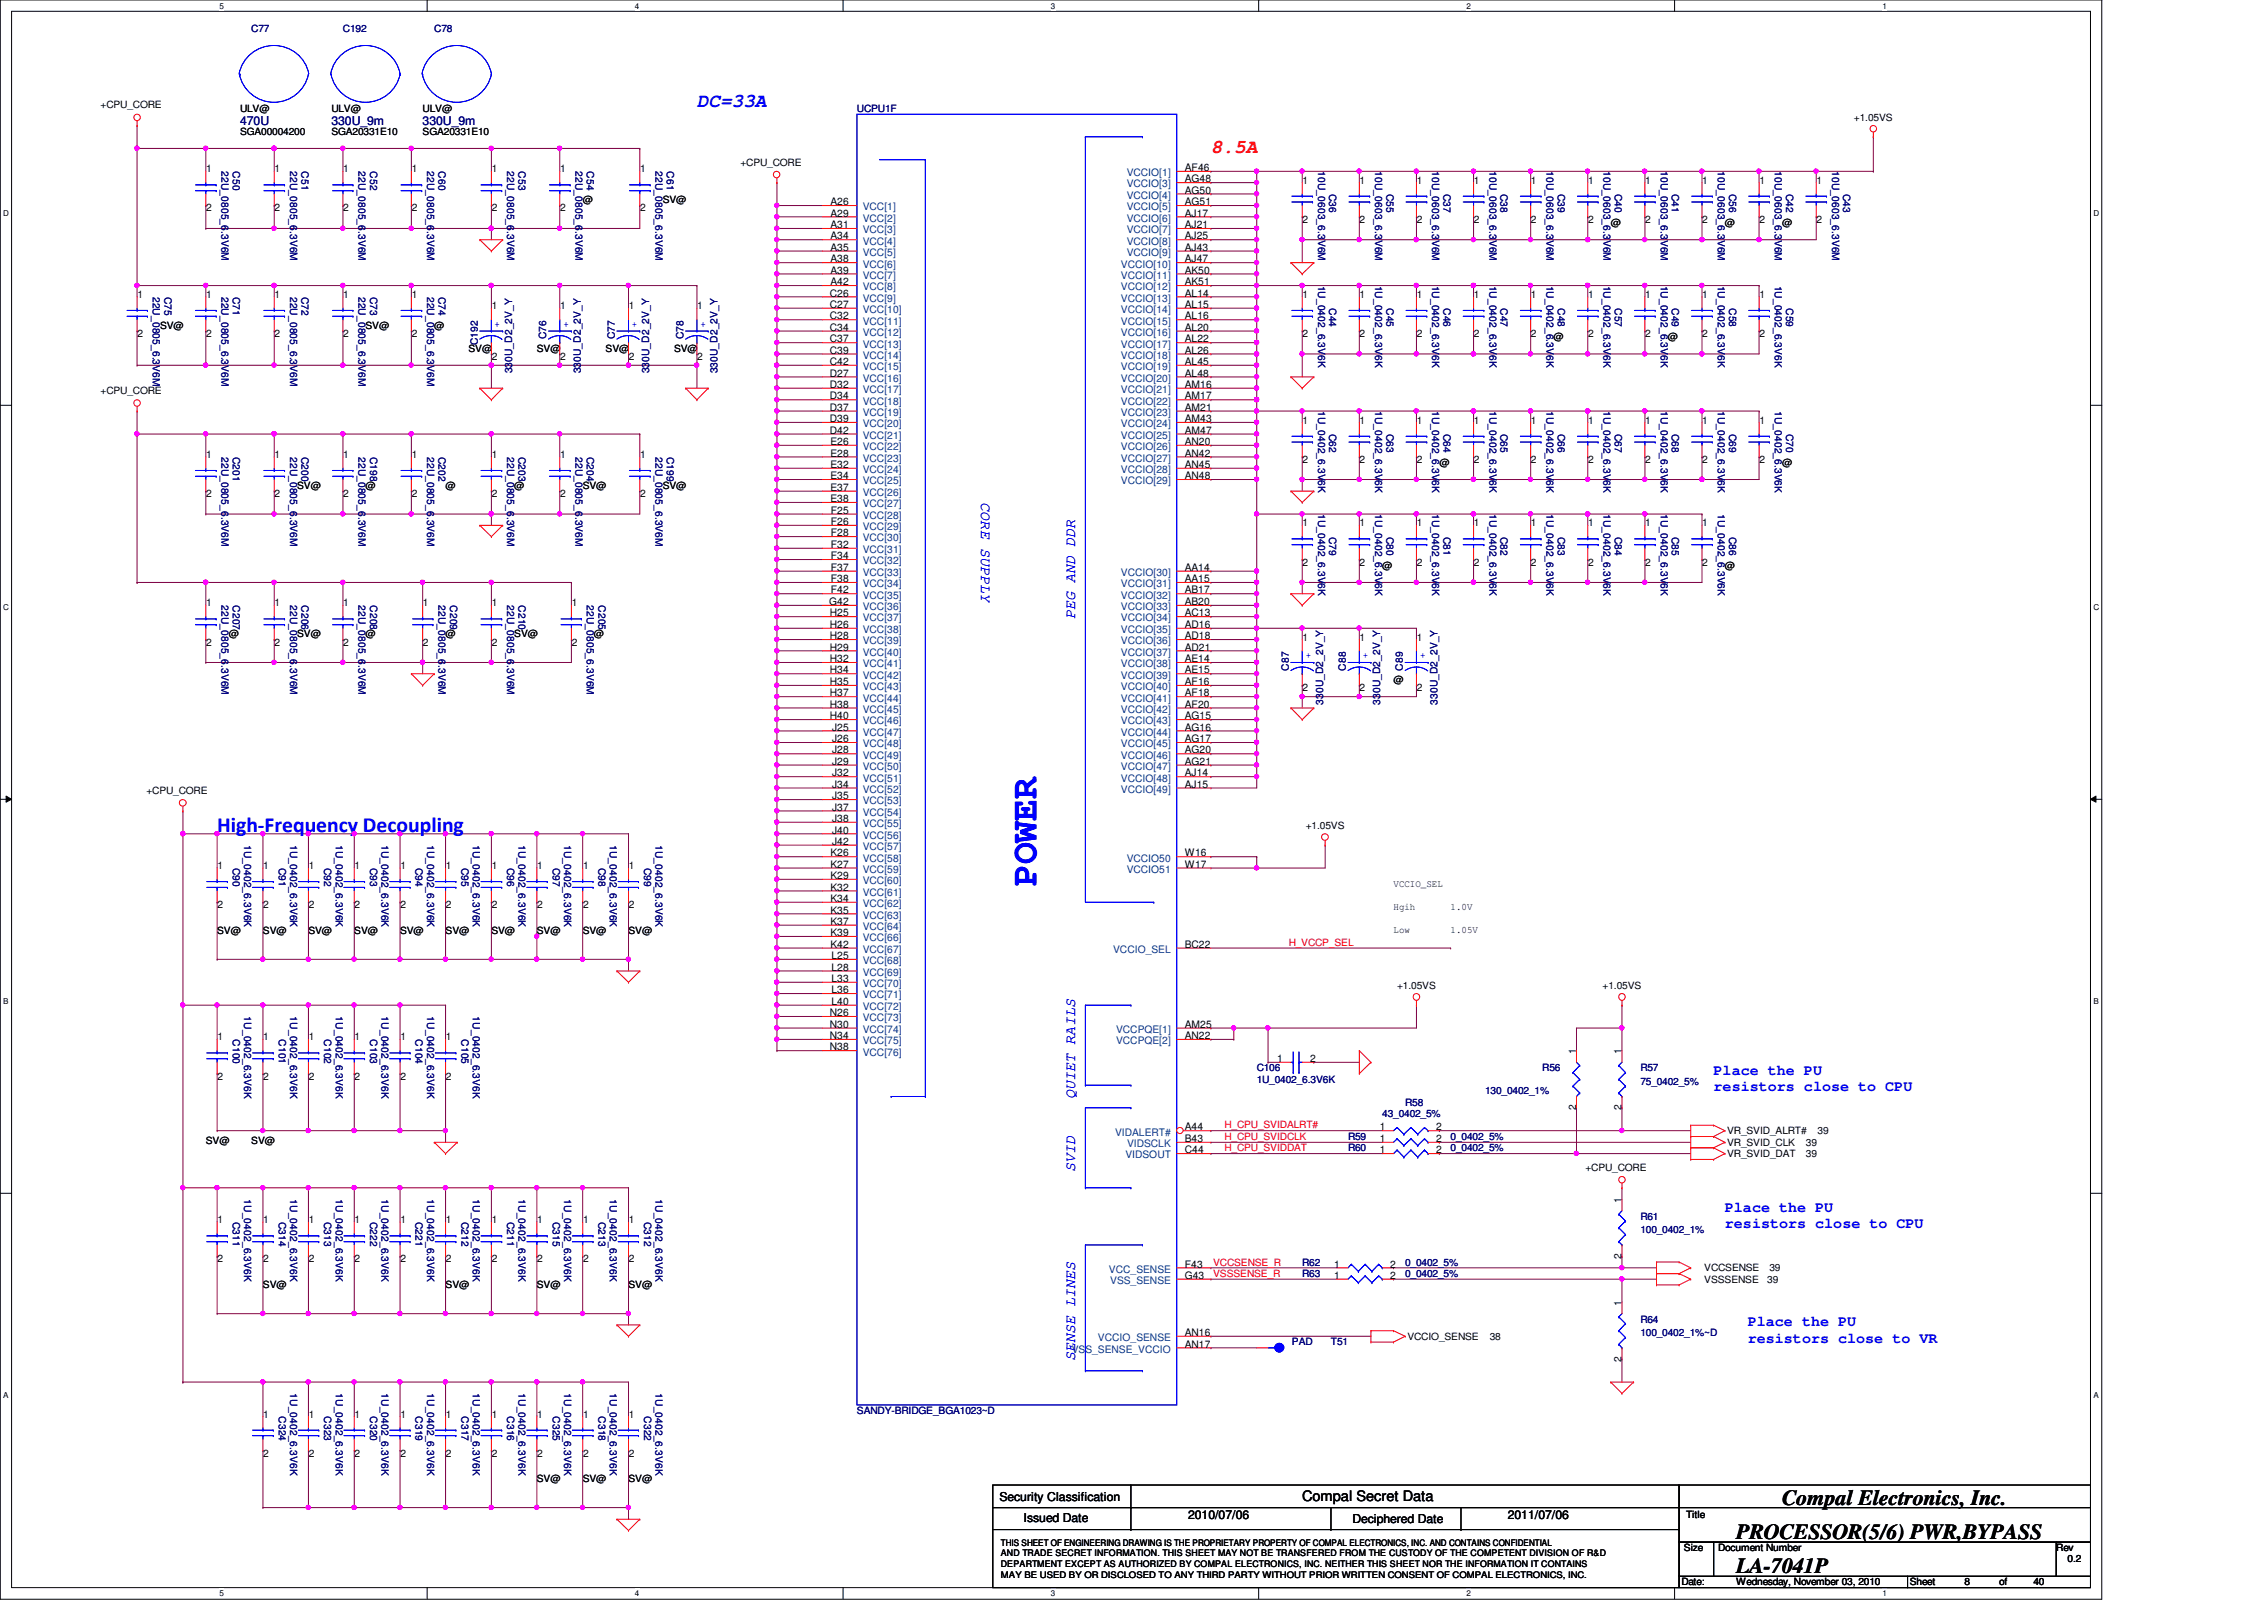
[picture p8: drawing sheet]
<svg xmlns="http://www.w3.org/2000/svg" width="297mm" height="210mm" viewBox="0 0 297 210" stroke-linecap="round" stroke-linejoin="round" font-family="sans-serif">
<defs><g id="words">
<text font-size="4.8" fill="#00f" x="136" y="116.3" transform="rotate(-90 136 116.3)">POWER</text>
<text font-size="2.8" fill="#00f" x="28.5" y="109.1">High-Frequency Decoupling</text>
<g font-size="2.8">
<text x="233.8" y="197.4">Compal Electronics, Inc.</text>
<text x="227.8" y="201.9">PROCESSOR(5/6) PWR,BYPASS</text>
<text x="227.8" y="206.4">LA-7041P</text>
</g>
<text font-size="2.5" fill="#00f" x="91.4" y="14.1">DC=33A</text>
<text font-size="2.5" fill="#f00" x="158.9" y="20.1">8.5A</text>
<g font-size="1.9" fill="#00f">
<text x="128.7" y="65.9" transform="rotate(90 128.7 65.9)">CORE SUPPLY</text>
<text x="141.1" y="81.2" transform="rotate(-90 141.1 81.2)">PEG AND DDR</text>
<text x="224.8" y="141">Place the PU</text>
<text x="224.8" y="143.2">resistors close to CPU</text>
<text x="141.1" y="144.1" transform="rotate(-90 141.1 144.1)">QUIET RAILS</text>
<text x="141.1" y="153.8" transform="rotate(-90 141.1 153.8)">SVID</text>
<text x="226.3" y="159">Place the PU</text>
<text x="226.3" y="161.2">resistors close to CPU</text>
<text x="229.3" y="173.9">Place the PU</text>
<text x="141.1" y="178.6" transform="rotate(-90 141.1 178.6)">SENSE LINES</text>
<text x="229.3" y="176.1">resistors close to VR</text>
</g>
<text font-size="1.9" x="170.9" y="196.9">Compal Secret Data</text>
<g font-size="1.6" fill="#000080">
<text x="31.5" y="16.4">470U</text>
<text x="43.5" y="16.4">330U_9m</text>
<text x="55.5" y="16.4">330U_9m</text>
</g>
<g font-size="1.6">
<text x="131.1" y="196.8">Security Classification</text>
<text x="134.3" y="199.7">Issued Date</text>
<text x="155.9" y="199.2">2010/07/06</text>
<text x="177.5" y="199.9">Deciphered Date</text>
<text x="197.8" y="199.2">2011/07/06</text>
</g>
<g font-size="1.4">
<text x="27" y="22.6">1</text>
<text x="36" y="22.6">1</text>
<text x="45" y="22.6">1</text>
<text x="54" y="22.6">1</text>
<text x="64.5" y="22.6">1</text>
<text x="73.5" y="22.6">1</text>
<text x="84" y="22.6">1</text>
<text x="155.4" y="22.4">AF46</text>
<text x="155.4" y="23.9">AG48</text>
<text x="27" y="27.7">2</text>
<text x="36" y="27.7">2</text>
<text x="45" y="27.7">2</text>
<text x="54" y="27.7">2</text>
<text x="64.5" y="27.7">2</text>
<text x="73.5" y="27.7">2</text>
<text x="84" y="27.7">2</text>
<text x="109" y="26.9">A26</text>
<text x="109" y="28.4">A29</text>
<text x="109" y="29.9">A31</text>
<text x="155.4" y="25.4">AG50</text>
<text x="155.4" y="26.9">AG51</text>
<text x="155.4" y="28.4">AJ17</text>
<text x="155.4" y="29.9">AJ21</text>
<text x="170.9" y="24.1">1</text>
<text x="170.9" y="29.3">2</text>
<text x="178.4" y="24.1">1</text>
<text x="178.4" y="29.3">2</text>
<text x="185.9" y="24.1">1</text>
<text x="185.9" y="29.3">2</text>
<text x="193.4" y="24.1">1</text>
<text x="193.4" y="29.3">2</text>
<text x="200.9" y="24.1">1</text>
<text x="200.9" y="29.3">2</text>
<text x="208.4" y="24.1">1</text>
<text x="208.4" y="29.3">2</text>
<text x="215.9" y="24.1">1</text>
<text x="215.9" y="29.3">2</text>
<text x="223.3" y="24.1">1</text>
<text x="223.3" y="29.3">2</text>
<text x="230.8" y="24.1">1</text>
<text x="230.8" y="29.3">2</text>
<text x="238.3" y="24.1">1</text>
<text x="238.3" y="29.3">2</text>
<text x="109" y="31.4">A34</text>
<text x="109" y="32.9">A35</text>
<text x="109" y="34.4">A38</text>
<text x="109" y="35.9">A39</text>
<text x="155.4" y="31.4">AJ25</text>
<text x="155.4" y="32.9">AJ43</text>
<text x="155.4" y="34.4">AJ47</text>
<text x="155.4" y="35.9">AK50</text>
<text x="18" y="39.1">1</text>
<text x="27" y="39.1">1</text>
<text x="36" y="39.1">1</text>
<text x="45" y="39.1">1</text>
<text x="54" y="39.1">1</text>
<text x="64.5" y="40.6">1</text>
<text x="73.5" y="40.6">1</text>
<text x="82.5" y="40.6">1</text>
<text x="91.5" y="40.6">1</text>
<text x="108.9" y="38.9">C26</text>
<text x="108.9" y="40.4">C27</text>
<text x="108.9" y="41.9">C32</text>
<text x="109" y="37.4">A42</text>
<text x="155.4" y="37.4">AK51</text>
<text x="155.4" y="38.9">AL14</text>
<text x="155.4" y="40.4">AL15</text>
<text x="155.4" y="41.9">AL16</text>
<text x="170.9" y="39.1">1</text>
<text x="178.4" y="39.1">1</text>
<text x="185.9" y="39.1">1</text>
<text x="193.4" y="39.1">1</text>
<text x="200.9" y="39.1">1</text>
<text x="208.4" y="39.1">1</text>
<text x="215.9" y="39.1">1</text>
<text x="223.3" y="39.1">1</text>
<text x="230.8" y="39.1">1</text>
<text x="18" y="44.2">2</text>
<text x="27" y="44.2">2</text>
<text x="36" y="44.2">2</text>
<text x="45" y="44.2">2</text>
<text x="54" y="44.2">2</text>
<text x="64.5" y="47.2">2</text>
<text x="73.5" y="47.2">2</text>
<text x="82.5" y="47.2">2</text>
<text x="91.5" y="47.2">2</text>
<text x="108.9" y="43.4">C34</text>
<text x="108.9" y="44.9">C37</text>
<text x="108.9" y="46.4">C39</text>
<text x="108.9" y="47.9">C42</text>
<text x="155.4" y="43.4">AL20</text>
<text x="155.4" y="44.9">AL22</text>
<text x="155.4" y="46.4">AL26</text>
<text x="155.4" y="47.9">AL45</text>
<text x="170.9" y="44.2">2</text>
<text x="178.4" y="44.2">2</text>
<text x="185.9" y="44.2">2</text>
<text x="193.4" y="44.2">2</text>
<text x="200.9" y="44.2">2</text>
<text x="208.4" y="44.2">2</text>
<text x="215.9" y="44.2">2</text>
<text x="223.3" y="44.2">2</text>
<text x="230.8" y="44.2">2</text>
<text x="108.9" y="49.4">D27</text>
<text x="108.9" y="50.9">D32</text>
<text x="108.9" y="52.4">D34</text>
<text x="108.9" y="53.9">D37</text>
<text x="155.4" y="49.4">AL48</text>
<text x="155.4" y="50.9">AM16</text>
<text x="155.4" y="52.4">AM17</text>
<text x="155.4" y="53.9">AM21</text>
<text x="108.9" y="55.4">D39</text>
<text x="108.9" y="56.9">D42</text>
<text x="109" y="58.4">E26</text>
<text x="109" y="59.9">E28</text>
<text x="155.4" y="55.4">AM43</text>
<text x="155.4" y="56.9">AM47</text>
<text x="155.4" y="58.4">AN20</text>
<text x="155.4" y="59.9">AN42</text>
<text x="170.9" y="55.6">1</text>
<text x="178.4" y="55.6">1</text>
<text x="185.9" y="55.6">1</text>
<text x="193.4" y="55.6">1</text>
<text x="200.9" y="55.6">1</text>
<text x="208.4" y="55.6">1</text>
<text x="215.9" y="55.6">1</text>
<text x="223.3" y="55.6">1</text>
<text x="230.8" y="55.6">1</text>
<text x="27" y="60.1">1</text>
<text x="27" y="65.2">2</text>
<text x="36" y="60.1">1</text>
<text x="36" y="65.2">2</text>
<text x="45" y="60.1">1</text>
<text x="45" y="65.2">2</text>
<text x="54" y="60.1">1</text>
<text x="54" y="65.2">2</text>
<text x="64.5" y="60.1">1</text>
<text x="64.5" y="65.2">2</text>
<text x="73.5" y="60.1">1</text>
<text x="73.5" y="65.2">2</text>
<text x="84" y="60.1">1</text>
<text x="84" y="65.2">2</text>
<text x="109" y="61.4">E32</text>
<text x="109" y="62.9">E34</text>
<text x="109" y="64.4">E37</text>
<text x="109" y="65.9">E38</text>
<text x="155.4" y="61.4">AN45</text>
<text x="155.4" y="62.9">AN48</text>
<text x="170.9" y="60.7">2</text>
<text x="178.4" y="60.7">2</text>
<text x="185.9" y="60.7">2</text>
<text x="193.4" y="60.7">2</text>
<text x="200.9" y="60.7">2</text>
<text x="208.4" y="60.7">2</text>
<text x="215.9" y="60.7">2</text>
<text x="223.3" y="60.7">2</text>
<text x="230.8" y="60.7">2</text>
<text x="109" y="67.4">F25</text>
<text x="109" y="68.9">F26</text>
<text x="109" y="70.4">F28</text>
<text x="109" y="71.9">F32</text>
<text x="170.9" y="69">1</text>
<text x="178.4" y="69">1</text>
<text x="185.9" y="69">1</text>
<text x="193.4" y="69">1</text>
<text x="200.9" y="69">1</text>
<text x="208.4" y="69">1</text>
<text x="215.9" y="69">1</text>
<text x="223.3" y="69">1</text>
<text x="109" y="73.4">F34</text>
<text x="109" y="74.9">F37</text>
<text x="109" y="76.4">F38</text>
<text x="109" y="77.9">F42</text>
<text x="155.4" y="74.9">AA14</text>
<text x="155.4" y="76.4">AA15</text>
<text x="155.4" y="77.9">AB17</text>
<text x="170.9" y="74.2">2</text>
<text x="178.4" y="74.2">2</text>
<text x="185.9" y="74.2">2</text>
<text x="193.4" y="74.2">2</text>
<text x="200.9" y="74.2">2</text>
<text x="208.4" y="74.2">2</text>
<text x="215.9" y="74.2">2</text>
<text x="223.3" y="74.2">2</text>
<text x="27" y="79.5">1</text>
<text x="36" y="79.5">1</text>
<text x="45" y="79.5">1</text>
<text x="55.5" y="79.5">1</text>
<text x="64.5" y="79.5">1</text>
<text x="75" y="79.5">1</text>
<text x="108.8" y="79.4">G42</text>
<text x="108.9" y="80.9">H25</text>
<text x="108.9" y="82.4">H26</text>
<text x="108.9" y="83.9">H28</text>
<text x="155.4" y="79.4">AB20</text>
<text x="155.4" y="80.9">AC13</text>
<text x="155.4" y="82.4">AD16</text>
<text x="155.4" y="83.9">AD18</text>
<text x="27" y="84.7">2</text>
<text x="36" y="84.7">2</text>
<text x="45" y="84.7">2</text>
<text x="55.5" y="84.7">2</text>
<text x="64.5" y="84.7">2</text>
<text x="75" y="84.7">2</text>
<text x="108.9" y="85.3">H29</text>
<text x="108.9" y="86.9">H32</text>
<text x="108.9" y="88.3">H34</text>
<text x="108.9" y="89.9">H35</text>
<text x="155.4" y="85.3">AD21</text>
<text x="155.4" y="86.9">AE14</text>
<text x="155.4" y="88.3">AE15</text>
<text x="155.4" y="89.9">AF16</text>
<text x="170.9" y="84">1</text>
<text x="178.4" y="84">1</text>
<text x="185.9" y="84">1</text>
<text x="108.9" y="91.4">H37</text>
<text x="108.9" y="92.8">H38</text>
<text x="108.9" y="94.4">H40</text>
<text x="109.2" y="95.8">J25</text>
<text x="155.4" y="91.4">AF18</text>
<text x="155.4" y="92.8">AF20</text>
<text x="155.4" y="94.4">AG15</text>
<text x="155.4" y="95.8">AG16</text>
<text x="170.9" y="90.7">2</text>
<text x="178.4" y="90.7">2</text>
<text x="185.9" y="90.7">2</text>
<text x="109.2" y="97.4">J26</text>
<text x="109.2" y="98.8">J28</text>
<text x="109.2" y="100.3">J29</text>
<text x="109.2" y="101.9">J32</text>
<text x="155.4" y="97.4">AG17</text>
<text x="155.4" y="98.8">AG20</text>
<text x="155.4" y="100.3">AG21</text>
<text x="155.4" y="101.9">AJ14</text>
<text x="109.2" y="103.3">J34</text>
<text x="109.2" y="104.9">J35</text>
<text x="109.2" y="106.3">J37</text>
<text x="109.2" y="107.8">J38</text>
<text x="155.4" y="103.3">AJ15</text>
<text x="109" y="112.4">K26</text>
<text x="109" y="113.8">K27</text>
<text x="109.2" y="109.3">J40</text>
<text x="109.2" y="110.8">J42</text>
<text x="155.4" y="112.4">W16</text>
<text x="155.4" y="113.8">W17</text>
<text x="28.5" y="114">1</text>
<text x="28.5" y="119.2">2</text>
<text x="34.5" y="114">1</text>
<text x="34.5" y="119.2">2</text>
<text x="40.5" y="114">1</text>
<text x="40.5" y="119.2">2</text>
<text x="46.5" y="114">1</text>
<text x="46.5" y="119.2">2</text>
<text x="52.5" y="114">1</text>
<text x="52.5" y="119.2">2</text>
<text x="58.5" y="114">1</text>
<text x="58.5" y="119.2">2</text>
<text x="64.5" y="114">1</text>
<text x="64.5" y="119.2">2</text>
<text x="70.5" y="114">1</text>
<text x="70.5" y="119.2">2</text>
<text x="76.5" y="114">1</text>
<text x="76.5" y="119.2">2</text>
<text x="82.5" y="114">1</text>
<text x="82.5" y="119.2">2</text>
<text x="109" y="115.3">K29</text>
<text x="109" y="116.8">K32</text>
<text x="109" y="118.3">K34</text>
<text x="109" y="119.8">K35</text>
<text x="109" y="121.3">K37</text>
<text x="109" y="122.8">K39</text>
<text x="109" y="124.3">K42</text>
<text x="109.1" y="125.8">L25</text>
<text x="155.4" y="124.3">BC22</text>
<text x="109.1" y="127.3">L28</text>
<text x="109.1" y="128.8">L33</text>
<text x="109.1" y="130.3">L36</text>
<text x="109.1" y="131.8">L40</text>
<text x="28.5" y="136.5">1</text>
<text x="34.5" y="136.5">1</text>
<text x="40.5" y="136.5">1</text>
<text x="46.5" y="136.5">1</text>
<text x="52.5" y="136.5">1</text>
<text x="58.5" y="136.5">1</text>
<text x="108.9" y="133.3">N26</text>
<text x="108.9" y="134.8">N30</text>
<text x="108.9" y="136.3">N34</text>
<text x="108.9" y="137.8">N38</text>
<text x="155.4" y="134.8">AM25</text>
<text x="155.4" y="136.3">AN22</text>
<text x="28.5" y="141.6">2</text>
<text x="34.5" y="141.6">2</text>
<text x="40.5" y="141.6">2</text>
<text x="46.5" y="141.6">2</text>
<text x="52.5" y="141.6">2</text>
<text x="58.5" y="141.6">2</text>
<text x="167.6" y="139.3">1</text>
<text x="171.9" y="139.3">2</text>
<text x="206.8" y="138.3" transform="rotate(-90 206.8 138.3)">1</text>
<text x="212.8" y="138.3" transform="rotate(-90 212.8 138.3)">1</text>
<text x="155.4" y="148.3">A44</text>
<text x="155.4" y="149.8">B43</text>
<text x="181" y="149.8">1</text>
<text x="181" y="148.3">1</text>
<text x="188.4" y="149.8">2</text>
<text x="188.4" y="148.3">2</text>
<text x="206.8" y="145.7" transform="rotate(-90 206.8 145.7)">2</text>
<text x="212.8" y="145.7" transform="rotate(-90 212.8 145.7)">2</text>
<text x="155.4" y="151.3">C44</text>
<text x="181" y="151.3">1</text>
<text x="188.4" y="151.3">2</text>
<text x="28.5" y="160.5">1</text>
<text x="34.5" y="160.5">1</text>
<text x="40.5" y="160.5">1</text>
<text x="46.5" y="160.5">1</text>
<text x="52.5" y="160.5">1</text>
<text x="58.5" y="160.5">1</text>
<text x="64.5" y="160.5">1</text>
<text x="70.5" y="160.5">1</text>
<text x="76.5" y="160.5">1</text>
<text x="82.5" y="160.5">1</text>
<text x="212.8" y="157.8" transform="rotate(-90 212.8 157.8)">1</text>
<text x="28.5" y="165.6">2</text>
<text x="34.5" y="165.6">2</text>
<text x="40.5" y="165.6">2</text>
<text x="46.5" y="165.6">2</text>
<text x="52.5" y="165.6">2</text>
<text x="58.5" y="165.6">2</text>
<text x="64.5" y="165.6">2</text>
<text x="70.5" y="165.6">2</text>
<text x="76.5" y="165.6">2</text>
<text x="82.5" y="165.6">2</text>
<text x="155.4" y="166.3">F43</text>
<text x="155.4" y="167.8">G43</text>
<text x="175" y="167.8">1</text>
<text x="175" y="166.3">1</text>
<text x="182.4" y="167.8">2</text>
<text x="182.4" y="166.3">2</text>
<text x="212.8" y="165.1" transform="rotate(-90 212.8 165.1)">2</text>
<text x="212.8" y="171.3" transform="rotate(-90 212.8 171.3)">1</text>
<text x="155.4" y="176.8">AN17</text>
<text x="155.4" y="175.3">AN16</text>
<text x="212.8" y="178.6" transform="rotate(-90 212.8 178.6)">2</text>
<text x="34.5" y="186">1</text>
<text x="40.5" y="186">1</text>
<text x="46.5" y="186">1</text>
<text x="52.5" y="186">1</text>
<text x="58.5" y="186">1</text>
<text x="64.5" y="186">1</text>
<text x="70.5" y="186">1</text>
<text x="76.5" y="186">1</text>
<text x="82.5" y="186">1</text>
<text x="34.5" y="191.1">2</text>
<text x="40.5" y="191.1">2</text>
<text x="46.5" y="191.1">2</text>
<text x="52.5" y="191.1">2</text>
<text x="58.5" y="191.1">2</text>
<text x="64.5" y="191.1">2</text>
<text x="70.5" y="191.1">2</text>
<text x="76.5" y="191.1">2</text>
<text x="82.5" y="191.1">2</text>
</g>
<g font-size="1.4" fill="#004080">
<text x="147.8" y="23.1">VCCIO[1]</text>
<text x="113.2" y="27.6">VCC[1]</text>
<text x="113.2" y="29.1">VCC[2]</text>
<text x="147.8" y="24.6">VCCIO[3]</text>
<text x="147.8" y="26.1">VCCIO[4]</text>
<text x="147.8" y="27.6">VCCIO[5]</text>
<text x="147.8" y="29.1">VCCIO[6]</text>
<text x="113.2" y="30.6">VCC[3]</text>
<text x="113.2" y="32.1">VCC[4]</text>
<text x="113.2" y="33.6">VCC[5]</text>
<text x="113.2" y="35.1">VCC[6]</text>
<text x="147.1" y="35.1">VCCIO[10]</text>
<text x="147.8" y="30.6">VCCIO[7]</text>
<text x="147.8" y="32.1">VCCIO[8]</text>
<text x="147.8" y="33.6">VCCIO[9]</text>
<text x="113.2" y="36.6">VCC[7]</text>
<text x="113.2" y="38.1">VCC[8]</text>
<text x="113.2" y="39.6">VCC[9]</text>
<text x="113.2" y="41.1">VCC[10]</text>
<text x="147.1" y="36.6">VCCIO[11]</text>
<text x="147.1" y="38.1">VCCIO[12]</text>
<text x="147.1" y="39.6">VCCIO[13]</text>
<text x="147.1" y="41.1">VCCIO[14]</text>
<text x="113.2" y="42.6">VCC[11]</text>
<text x="113.2" y="44.1">VCC[12]</text>
<text x="113.2" y="45.6">VCC[13]</text>
<text x="113.2" y="47.1">VCC[14]</text>
<text x="147.1" y="42.6">VCCIO[15]</text>
<text x="147.1" y="44.1">VCCIO[16]</text>
<text x="147.1" y="45.6">VCCIO[17]</text>
<text x="147.1" y="47.1">VCCIO[18]</text>
<text x="113.2" y="48.6">VCC[15]</text>
<text x="113.2" y="50.1">VCC[16]</text>
<text x="113.2" y="51.6">VCC[17]</text>
<text x="113.2" y="53.1">VCC[18]</text>
<text x="147.1" y="48.6">VCCIO[19]</text>
<text x="147.1" y="50.1">VCCIO[20]</text>
<text x="147.1" y="51.6">VCCIO[21]</text>
<text x="147.1" y="53.1">VCCIO[22]</text>
<text x="113.2" y="54.6">VCC[19]</text>
<text x="113.2" y="56">VCC[20]</text>
<text x="113.2" y="57.6">VCC[21]</text>
<text x="113.2" y="59.1">VCC[22]</text>
<text x="147.1" y="54.6">VCCIO[23]</text>
<text x="147.1" y="56">VCCIO[24]</text>
<text x="147.1" y="57.6">VCCIO[25]</text>
<text x="147.1" y="59.1">VCCIO[26]</text>
<text x="113.2" y="60.6">VCC[23]</text>
<text x="113.2" y="62.1">VCC[24]</text>
<text x="113.2" y="63.5">VCC[25]</text>
<text x="113.2" y="65.1">VCC[26]</text>
<text x="147.1" y="60.6">VCCIO[27]</text>
<text x="147.1" y="62.1">VCCIO[28]</text>
<text x="147.1" y="63.5">VCCIO[29]</text>
<text x="113.2" y="66.5">VCC[27]</text>
<text x="113.2" y="68.1">VCC[28]</text>
<text x="113.2" y="69.6">VCC[29]</text>
<text x="113.2" y="71">VCC[30]</text>
<text x="113.2" y="72.6">VCC[31]</text>
<text x="113.2" y="74">VCC[32]</text>
<text x="113.2" y="75.6">VCC[33]</text>
<text x="113.2" y="77">VCC[34]</text>
<text x="147.1" y="75.6">VCCIO[30]</text>
<text x="147.1" y="77">VCCIO[31]</text>
<text x="113.2" y="78.5">VCC[35]</text>
<text x="113.2" y="80.1">VCC[36]</text>
<text x="113.2" y="81.5">VCC[37]</text>
<text x="113.2" y="83.1">VCC[38]</text>
<text x="147.1" y="78.5">VCCIO[32]</text>
<text x="147.1" y="80.1">VCCIO[33]</text>
<text x="147.1" y="81.5">VCCIO[34]</text>
<text x="147.1" y="83.1">VCCIO[35]</text>
<text x="113.2" y="84.5">VCC[39]</text>
<text x="113.2" y="86">VCC[40]</text>
<text x="113.2" y="87.5">VCC[41]</text>
<text x="113.2" y="89">VCC[42]</text>
<text x="147.1" y="84.5">VCCIO[36]</text>
<text x="147.1" y="86">VCCIO[37]</text>
<text x="147.1" y="87.5">VCCIO[38]</text>
<text x="147.1" y="89">VCCIO[39]</text>
<text x="113.2" y="90.6">VCC[43]</text>
<text x="113.2" y="92">VCC[44]</text>
<text x="113.2" y="93.5">VCC[45]</text>
<text x="113.2" y="95">VCC[46]</text>
<text x="147.1" y="90.6">VCCIO[40]</text>
<text x="147.1" y="92">VCCIO[41]</text>
<text x="147.1" y="93.5">VCCIO[42]</text>
<text x="147.1" y="95">VCCIO[43]</text>
<text x="113.2" y="96.5">VCC[47]</text>
<text x="113.2" y="98">VCC[48]</text>
<text x="113.2" y="99.5">VCC[49]</text>
<text x="113.2" y="101">VCC[50]</text>
<text x="147.1" y="96.5">VCCIO[44]</text>
<text x="147.1" y="98">VCCIO[45]</text>
<text x="147.1" y="99.5">VCCIO[46]</text>
<text x="147.1" y="101">VCCIO[47]</text>
<text x="113.2" y="102.5">VCC[51]</text>
<text x="113.2" y="104">VCC[52]</text>
<text x="113.2" y="105.5">VCC[53]</text>
<text x="113.2" y="107">VCC[54]</text>
<text x="147.1" y="102.5">VCCIO[48]</text>
<text x="147.1" y="104">VCCIO[49]</text>
<text x="113.2" y="108.5">VCC[55]</text>
<text x="113.2" y="110">VCC[56]</text>
<text x="113.2" y="111.5">VCC[57]</text>
<text x="113.2" y="113">VCC[58]</text>
<text x="147.8" y="113">VCCIO50</text>
<text x="113.2" y="114.5">VCC[59]</text>
<text x="113.2" y="116">VCC[60]</text>
<text x="113.2" y="117.5">VCC[61]</text>
<text x="113.2" y="119">VCC[62]</text>
<text x="147.8" y="114.5">VCCIO51</text>
<text x="113.2" y="120.5">VCC[63]</text>
<text x="113.2" y="122">VCC[64]</text>
<text x="113.2" y="123.5">VCC[66]</text>
<text x="113.2" y="125">VCC[67]</text>
<text x="146" y="125">VCCIO_SEL</text>
<text x="113.2" y="126.5">VCC[68]</text>
<text x="113.2" y="128">VCC[69]</text>
<text x="113.2" y="129.5">VCC[70]</text>
<text x="113.2" y="131">VCC[71]</text>
<text x="113.2" y="132.5">VCC[72]</text>
<text x="113.2" y="134">VCC[73]</text>
<text x="113.2" y="135.5">VCC[74]</text>
<text x="113.2" y="137">VCC[75]</text>
<text x="146.4" y="135.5">VCCPQE[1]</text>
<text x="146.4" y="137">VCCPQE[2]</text>
<text x="113.2" y="138.5">VCC[76]</text>
<text x="146.3" y="149">VIDALERT#</text>
<text x="147.7" y="152">VIDSOUT</text>
<text x="147.9" y="150.5">VIDSCLK</text>
<text x="145.5" y="167">VCC_SENSE</text>
<text x="145.7" y="168.4">VSS_SENSE</text>
<text x="140.6" y="177.5">VSS_SENSE_VCCIO</text>
<text x="144.1" y="175.9">VCCIO_SENSE</text>
</g>
<g font-size="1.3" fill="#000080">
<text x="33" y="4.1">C77</text>
<text x="45" y="4.1">C192</text>
<text x="57" y="4.1">C78</text>
<text x="112.4" y="14.6">UCPU1F</text>
<text x="29.1" y="22.5" transform="rotate(90 29.1 22.5)">22U_0805_6.3V6M</text>
<text x="30.6" y="22.5" transform="rotate(90 30.6 22.5)">C50</text>
<text x="38.1" y="22.5" transform="rotate(90 38.1 22.5)">22U_0805_6.3V6M</text>
<text x="39.5" y="22.5" transform="rotate(90 39.5 22.5)">C51</text>
<text x="47" y="22.5" transform="rotate(90 47 22.5)">22U_0805_6.3V6M</text>
<text x="48.6" y="22.5" transform="rotate(90 48.6 22.5)">C52</text>
<text x="56" y="22.5" transform="rotate(90 56 22.5)">22U_0805_6.3V6M</text>
<text x="57.5" y="22.5" transform="rotate(90 57.5 22.5)">C60</text>
<text x="66.5" y="22.5" transform="rotate(90 66.5 22.5)">22U_0805_6.3V6M</text>
<text x="68" y="22.5" transform="rotate(90 68 22.5)">C53</text>
<text x="75.5" y="22.5" transform="rotate(90 75.5 22.5)">22U_0805_6.3V6M</text>
<text x="77" y="22.5" transform="rotate(90 77 22.5)">C54</text>
<text x="86" y="22.5" transform="rotate(90 86 22.5)">22U_0805_6.3V6M</text>
<text x="87.5" y="22.5" transform="rotate(90 87.5 22.5)">C61</text>
<text x="172.9" y="22.5" transform="rotate(90 172.9 22.5)">10U_0603_6.3V6M</text>
<text x="180.4" y="22.5" transform="rotate(90 180.4 22.5)">10U_0603_6.3V6M</text>
<text x="187.9" y="22.5" transform="rotate(90 187.9 22.5)">10U_0603_6.3V6M</text>
<text x="195.4" y="22.5" transform="rotate(90 195.4 22.5)">10U_0603_6.3V6M</text>
<text x="202.9" y="22.5" transform="rotate(90 202.9 22.5)">10U_0603_6.3V6M</text>
<text x="210.4" y="22.5" transform="rotate(90 210.4 22.5)">10U_0603_6.3V6M</text>
<text x="217.9" y="22.5" transform="rotate(90 217.9 22.5)">10U_0603_6.3V6M</text>
<text x="225.4" y="22.5" transform="rotate(90 225.4 22.5)">10U_0603_6.3V6M</text>
<text x="232.9" y="22.5" transform="rotate(90 232.9 22.5)">10U_0603_6.3V6M</text>
<text x="240.4" y="22.5" transform="rotate(90 240.4 22.5)">10U_0603_6.3V6M</text>
<text x="174.4" y="25.4" transform="rotate(90 174.4 25.4)">C36</text>
<text x="181.9" y="25.4" transform="rotate(90 181.9 25.4)">C55</text>
<text x="189.4" y="25.4" transform="rotate(90 189.4 25.4)">C37</text>
<text x="196.9" y="25.4" transform="rotate(90 196.9 25.4)">C38</text>
<text x="204.4" y="25.4" transform="rotate(90 204.4 25.4)">C39</text>
<text x="211.9" y="25.4" transform="rotate(90 211.9 25.4)">C40</text>
<text x="219.4" y="25.4" transform="rotate(90 219.4 25.4)">C41</text>
<text x="226.9" y="25.4" transform="rotate(90 226.9 25.4)">C56</text>
<text x="234.4" y="25.4" transform="rotate(90 234.4 25.4)">C42</text>
<text x="241.8" y="25.4" transform="rotate(90 241.8 25.4)">C43</text>
<text x="20.1" y="38.9" transform="rotate(90 20.1 38.9)">22U_0805_6.3V6M</text>
<text x="21.6" y="38.9" transform="rotate(90 21.6 38.9)">C75</text>
<text x="29.1" y="38.9" transform="rotate(90 29.1 38.9)">22U_0805_6.3V6M</text>
<text x="30.6" y="38.9" transform="rotate(90 30.6 38.9)">C71</text>
<text x="38.1" y="38.9" transform="rotate(90 38.1 38.9)">22U_0805_6.3V6M</text>
<text x="39.5" y="38.9" transform="rotate(90 39.5 38.9)">C72</text>
<text x="47" y="38.9" transform="rotate(90 47 38.9)">22U_0805_6.3V6M</text>
<text x="48.6" y="38.9" transform="rotate(90 48.6 38.9)">C73</text>
<text x="56" y="38.9" transform="rotate(90 56 38.9)">22U_0805_6.3V6M</text>
<text x="57.5" y="38.9" transform="rotate(90 57.5 38.9)">C74</text>
<text x="172.9" y="37.5" transform="rotate(90 172.9 37.5)">1U_0402_6.3V6K</text>
<text x="174.4" y="40.4" transform="rotate(90 174.4 40.4)">C44</text>
<text x="180.4" y="37.5" transform="rotate(90 180.4 37.5)">1U_0402_6.3V6K</text>
<text x="181.9" y="40.4" transform="rotate(90 181.9 40.4)">C45</text>
<text x="187.9" y="37.5" transform="rotate(90 187.9 37.5)">1U_0402_6.3V6K</text>
<text x="189.4" y="40.4" transform="rotate(90 189.4 40.4)">C46</text>
<text x="195.4" y="37.5" transform="rotate(90 195.4 37.5)">1U_0402_6.3V6K</text>
<text x="196.9" y="40.4" transform="rotate(90 196.9 40.4)">C47</text>
<text x="202.9" y="37.5" transform="rotate(90 202.9 37.5)">1U_0402_6.3V6K</text>
<text x="204.4" y="40.4" transform="rotate(90 204.4 40.4)">C48</text>
<text x="210.4" y="37.5" transform="rotate(90 210.4 37.5)">1U_0402_6.3V6K</text>
<text x="211.9" y="40.4" transform="rotate(90 211.9 40.4)">C57</text>
<text x="217.9" y="37.5" transform="rotate(90 217.9 37.5)">1U_0402_6.3V6K</text>
<text x="219.4" y="40.4" transform="rotate(90 219.4 40.4)">C49</text>
<text x="225.4" y="37.5" transform="rotate(90 225.4 37.5)">1U_0402_6.3V6K</text>
<text x="226.9" y="40.4" transform="rotate(90 226.9 40.4)">C58</text>
<text x="232.9" y="37.5" transform="rotate(90 232.9 37.5)">1U_0402_6.3V6K</text>
<text x="234.4" y="40.4" transform="rotate(90 234.4 40.4)">C59</text>
<text x="62.7" y="45.3" transform="rotate(-90 62.7 45.3)">C192</text>
<text x="71.7" y="44.5" transform="rotate(-90 71.7 44.5)">C76</text>
<text x="80.7" y="44.5" transform="rotate(-90 80.7 44.5)">C77</text>
<text x="89.7" y="44.5" transform="rotate(-90 89.7 44.5)">C78</text>
<text x="67.2" y="49" transform="rotate(-90 67.2 49)">330U_D2_2V_Y</text>
<text x="76.2" y="49" transform="rotate(-90 76.2 49)">330U_D2_2V_Y</text>
<text x="85.2" y="49" transform="rotate(-90 85.2 49)">330U_D2_2V_Y</text>
<text x="94.1" y="49" transform="rotate(-90 94.1 49)">330U_D2_2V_Y</text>
<text x="172.9" y="53.9" transform="rotate(90 172.9 53.9)">1U_0402_6.3V6K</text>
<text x="180.4" y="53.9" transform="rotate(90 180.4 53.9)">1U_0402_6.3V6K</text>
<text x="187.9" y="53.9" transform="rotate(90 187.9 53.9)">1U_0402_6.3V6K</text>
<text x="195.4" y="53.9" transform="rotate(90 195.4 53.9)">1U_0402_6.3V6K</text>
<text x="202.9" y="53.9" transform="rotate(90 202.9 53.9)">1U_0402_6.3V6K</text>
<text x="210.4" y="53.9" transform="rotate(90 210.4 53.9)">1U_0402_6.3V6K</text>
<text x="217.9" y="53.9" transform="rotate(90 217.9 53.9)">1U_0402_6.3V6K</text>
<text x="225.4" y="53.9" transform="rotate(90 225.4 53.9)">1U_0402_6.3V6K</text>
<text x="232.9" y="53.9" transform="rotate(90 232.9 53.9)">1U_0402_6.3V6K</text>
<text x="29.1" y="59.9" transform="rotate(90 29.1 59.9)">22U_0805_6.3V6M</text>
<text x="30.6" y="59.9" transform="rotate(90 30.6 59.9)">C201</text>
<text x="38.1" y="59.9" transform="rotate(90 38.1 59.9)">22U_0805_6.3V6M</text>
<text x="39.5" y="59.9" transform="rotate(90 39.5 59.9)">C200</text>
<text x="47" y="59.9" transform="rotate(90 47 59.9)">22U_0805_6.3V6M</text>
<text x="48.6" y="59.9" transform="rotate(90 48.6 59.9)">C198</text>
<text x="56" y="59.9" transform="rotate(90 56 59.9)">22U_0805_6.3V6M</text>
<text x="57.5" y="59.9" transform="rotate(90 57.5 59.9)">C202</text>
<text x="66.5" y="59.9" transform="rotate(90 66.5 59.9)">22U_0805_6.3V6M</text>
<text x="68" y="59.9" transform="rotate(90 68 59.9)">C203</text>
<text x="75.5" y="59.9" transform="rotate(90 75.5 59.9)">22U_0805_6.3V6M</text>
<text x="77" y="59.9" transform="rotate(90 77 59.9)">C204</text>
<text x="86" y="59.9" transform="rotate(90 86 59.9)">22U_0805_6.3V6M</text>
<text x="87.5" y="59.9" transform="rotate(90 87.5 59.9)">C199</text>
<text x="174.4" y="56.9" transform="rotate(90 174.4 56.9)">C62</text>
<text x="181.9" y="56.9" transform="rotate(90 181.9 56.9)">C63</text>
<text x="189.4" y="56.9" transform="rotate(90 189.4 56.9)">C64</text>
<text x="196.9" y="56.9" transform="rotate(90 196.9 56.9)">C65</text>
<text x="204.4" y="56.9" transform="rotate(90 204.4 56.9)">C66</text>
<text x="211.9" y="56.9" transform="rotate(90 211.9 56.9)">C67</text>
<text x="219.4" y="56.9" transform="rotate(90 219.4 56.9)">C68</text>
<text x="226.9" y="56.9" transform="rotate(90 226.9 56.9)">C69</text>
<text x="234.4" y="56.9" transform="rotate(90 234.4 56.9)">C70</text>
<text x="172.9" y="67.4" transform="rotate(90 172.9 67.4)">1U_0402_6.3V6K</text>
<text x="174.4" y="70.4" transform="rotate(90 174.4 70.4)">C79</text>
<text x="180.4" y="67.4" transform="rotate(90 180.4 67.4)">1U_0402_6.3V6K</text>
<text x="181.9" y="70.4" transform="rotate(90 181.9 70.4)">C80</text>
<text x="187.9" y="67.4" transform="rotate(90 187.9 67.4)">1U_0402_6.3V6K</text>
<text x="189.4" y="70.4" transform="rotate(90 189.4 70.4)">C81</text>
<text x="195.4" y="67.4" transform="rotate(90 195.4 67.4)">1U_0402_6.3V6K</text>
<text x="196.9" y="70.4" transform="rotate(90 196.9 70.4)">C82</text>
<text x="202.9" y="67.4" transform="rotate(90 202.9 67.4)">1U_0402_6.3V6K</text>
<text x="204.4" y="70.4" transform="rotate(90 204.4 70.4)">C83</text>
<text x="210.4" y="67.4" transform="rotate(90 210.4 67.4)">1U_0402_6.3V6K</text>
<text x="211.9" y="70.4" transform="rotate(90 211.9 70.4)">C84</text>
<text x="217.9" y="67.4" transform="rotate(90 217.9 67.4)">1U_0402_6.3V6K</text>
<text x="219.4" y="70.4" transform="rotate(90 219.4 70.4)">C85</text>
<text x="225.4" y="67.4" transform="rotate(90 225.4 67.4)">1U_0402_6.3V6K</text>
<text x="226.9" y="70.4" transform="rotate(90 226.9 70.4)">C86</text>
<text x="29.1" y="79.4" transform="rotate(90 29.1 79.4)">22U_0805_6.3V6M</text>
<text x="30.6" y="79.4" transform="rotate(90 30.6 79.4)">C207</text>
<text x="38.1" y="79.4" transform="rotate(90 38.1 79.4)">22U_0805_6.3V6M</text>
<text x="39.5" y="79.4" transform="rotate(90 39.5 79.4)">C206</text>
<text x="47" y="79.4" transform="rotate(90 47 79.4)">22U_0805_6.3V6M</text>
<text x="48.6" y="79.4" transform="rotate(90 48.6 79.4)">C208</text>
<text x="57.5" y="79.4" transform="rotate(90 57.5 79.4)">22U_0805_6.3V6M</text>
<text x="59.1" y="79.4" transform="rotate(90 59.1 79.4)">C209</text>
<text x="66.5" y="79.4" transform="rotate(90 66.5 79.4)">22U_0805_6.3V6M</text>
<text x="68" y="79.4" transform="rotate(90 68 79.4)">C210</text>
<text x="77" y="79.4" transform="rotate(90 77 79.4)">22U_0805_6.3V6M</text>
<text x="78.5" y="79.4" transform="rotate(90 78.5 79.4)">C205</text>
<text x="169.1" y="88" transform="rotate(-90 169.1 88)">C87</text>
<text x="176.6" y="88" transform="rotate(-90 176.6 88)">C88</text>
<text x="184.1" y="88" transform="rotate(-90 184.1 88)">C89</text>
<text x="173.6" y="92.5" transform="rotate(-90 173.6 92.5)">330U_D2_2V_Y</text>
<text x="181.1" y="92.5" transform="rotate(-90 181.1 92.5)">330U_D2_2V_Y</text>
<text x="188.6" y="92.5" transform="rotate(-90 188.6 92.5)">330U_D2_2V_Y</text>
<text x="30.6" y="113.9" transform="rotate(90 30.6 113.9)">C90</text>
<text x="32" y="110.9" transform="rotate(90 32 110.9)">1U_0402_6.3V6K</text>
<text x="36.6" y="113.9" transform="rotate(90 36.6 113.9)">C91</text>
<text x="38.1" y="110.9" transform="rotate(90 38.1 110.9)">1U_0402_6.3V6K</text>
<text x="42.5" y="113.9" transform="rotate(90 42.5 113.9)">C92</text>
<text x="44.1" y="110.9" transform="rotate(90 44.1 110.9)">1U_0402_6.3V6K</text>
<text x="48.6" y="113.9" transform="rotate(90 48.6 113.9)">C93</text>
<text x="50" y="110.9" transform="rotate(90 50 110.9)">1U_0402_6.3V6K</text>
<text x="54.5" y="113.9" transform="rotate(90 54.5 113.9)">C94</text>
<text x="56" y="110.9" transform="rotate(90 56 110.9)">1U_0402_6.3V6K</text>
<text x="60.5" y="113.9" transform="rotate(90 60.5 113.9)">C95</text>
<text x="62" y="110.9" transform="rotate(90 62 110.9)">1U_0402_6.3V6K</text>
<text x="66.5" y="113.9" transform="rotate(90 66.5 113.9)">C96</text>
<text x="68" y="110.9" transform="rotate(90 68 110.9)">1U_0402_6.3V6K</text>
<text x="72.5" y="113.9" transform="rotate(90 72.5 113.9)">C97</text>
<text x="74" y="110.9" transform="rotate(90 74 110.9)">1U_0402_6.3V6K</text>
<text x="78.5" y="113.9" transform="rotate(90 78.5 113.9)">C98</text>
<text x="80" y="110.9" transform="rotate(90 80 110.9)">1U_0402_6.3V6K</text>
<text x="84.5" y="113.9" transform="rotate(90 84.5 113.9)">C99</text>
<text x="86" y="110.9" transform="rotate(90 86 110.9)">1U_0402_6.3V6K</text>
<text x="30.6" y="136.4" transform="rotate(90 30.6 136.4)">C100</text>
<text x="32" y="133.3" transform="rotate(90 32 133.3)">1U_0402_6.3V6K</text>
<text x="36.6" y="136.4" transform="rotate(90 36.6 136.4)">C101</text>
<text x="38.1" y="133.3" transform="rotate(90 38.1 133.3)">1U_0402_6.3V6K</text>
<text x="42.5" y="136.4" transform="rotate(90 42.5 136.4)">C102</text>
<text x="44.1" y="133.3" transform="rotate(90 44.1 133.3)">1U_0402_6.3V6K</text>
<text x="48.6" y="136.4" transform="rotate(90 48.6 136.4)">C103</text>
<text x="50" y="133.3" transform="rotate(90 50 133.3)">1U_0402_6.3V6K</text>
<text x="54.5" y="136.4" transform="rotate(90 54.5 136.4)">C104</text>
<text x="56" y="133.3" transform="rotate(90 56 133.3)">1U_0402_6.3V6K</text>
<text x="60.5" y="136.4" transform="rotate(90 60.5 136.4)">C105</text>
<text x="62" y="133.3" transform="rotate(90 62 133.3)">1U_0402_6.3V6K</text>
<text x="164.9" y="140.5">C106</text>
<text x="164.9" y="142">1U_0402_6.3V6K</text>
<text x="194.9" y="143.6">130_0402_1%</text>
<text x="202.3" y="140.5">R56</text>
<text x="215.2" y="140.5">R57</text>
<text x="215.2" y="142.3">75_0402_5%</text>
<text x="176.9" y="149.5">R59</text>
<text x="181.4" y="146.5">43_0402_5%</text>
<text x="184.4" y="145">R58</text>
<text x="190.3" y="149.5">0_0402_5%</text>
<text x="176.9" y="151">R60</text>
<text x="190.3" y="151">0_0402_5%</text>
<text x="30.6" y="160.3" transform="rotate(90 30.6 160.3)">C311</text>
<text x="32" y="157.4" transform="rotate(90 32 157.4)">1U_0402_6.3V6K</text>
<text x="36.6" y="160.3" transform="rotate(90 36.6 160.3)">C314</text>
<text x="38.1" y="157.4" transform="rotate(90 38.1 157.4)">1U_0402_6.3V6K</text>
<text x="42.5" y="160.3" transform="rotate(90 42.5 160.3)">C313</text>
<text x="44.1" y="157.4" transform="rotate(90 44.1 157.4)">1U_0402_6.3V6K</text>
<text x="48.6" y="160.3" transform="rotate(90 48.6 160.3)">C222</text>
<text x="50" y="157.4" transform="rotate(90 50 157.4)">1U_0402_6.3V6K</text>
<text x="54.5" y="160.3" transform="rotate(90 54.5 160.3)">C221</text>
<text x="56" y="157.4" transform="rotate(90 56 157.4)">1U_0402_6.3V6K</text>
<text x="60.5" y="160.3" transform="rotate(90 60.5 160.3)">C212</text>
<text x="62" y="157.4" transform="rotate(90 62 157.4)">1U_0402_6.3V6K</text>
<text x="66.5" y="160.3" transform="rotate(90 66.5 160.3)">C211</text>
<text x="68" y="157.4" transform="rotate(90 68 157.4)">1U_0402_6.3V6K</text>
<text x="72.5" y="160.3" transform="rotate(90 72.5 160.3)">C315</text>
<text x="74" y="157.4" transform="rotate(90 74 157.4)">1U_0402_6.3V6K</text>
<text x="78.5" y="160.3" transform="rotate(90 78.5 160.3)">C213</text>
<text x="80" y="157.4" transform="rotate(90 80 157.4)">1U_0402_6.3V6K</text>
<text x="84.5" y="160.3" transform="rotate(90 84.5 160.3)">C312</text>
<text x="86" y="157.4" transform="rotate(90 86 157.4)">1U_0402_6.3V6K</text>
<text x="215.2" y="160">R61</text>
<text x="215.2" y="161.8">100_0402_1%</text>
<text x="170.9" y="167.5">R63</text>
<text x="170.9" y="166">R62</text>
<text x="184.4" y="167.5">0_0402_5%</text>
<text x="184.4" y="166">0_0402_5%</text>
<text x="215.2" y="173.5">R64</text>
<text x="169.5" y="176.5">PAD</text>
<text x="174.6" y="176.5">T51</text>
<text x="215.2" y="175.3">100_0402_1%~D</text>
<text x="36.6" y="185.8" transform="rotate(90 36.6 185.8)">C324</text>
<text x="38.1" y="182.8" transform="rotate(90 38.1 182.8)">1U_0402_6.3V6K</text>
<text x="42.5" y="185.8" transform="rotate(90 42.5 185.8)">C323</text>
<text x="44.1" y="182.8" transform="rotate(90 44.1 182.8)">1U_0402_6.3V6K</text>
<text x="48.6" y="185.8" transform="rotate(90 48.6 185.8)">C320</text>
<text x="50" y="182.8" transform="rotate(90 50 182.8)">1U_0402_6.3V6K</text>
<text x="54.5" y="185.8" transform="rotate(90 54.5 185.8)">C319</text>
<text x="56" y="182.8" transform="rotate(90 56 182.8)">1U_0402_6.3V6K</text>
<text x="60.5" y="185.8" transform="rotate(90 60.5 185.8)">C317</text>
<text x="62" y="182.8" transform="rotate(90 62 182.8)">1U_0402_6.3V6K</text>
<text x="66.5" y="185.8" transform="rotate(90 66.5 185.8)">C316</text>
<text x="68" y="182.8" transform="rotate(90 68 182.8)">1U_0402_6.3V6K</text>
<text x="72.5" y="185.8" transform="rotate(90 72.5 185.8)">C325</text>
<text x="74" y="182.8" transform="rotate(90 74 182.8)">1U_0402_6.3V6K</text>
<text x="78.5" y="185.8" transform="rotate(90 78.5 185.8)">C318</text>
<text x="80" y="182.8" transform="rotate(90 80 182.8)">1U_0402_6.3V6K</text>
<text x="84.5" y="185.8" transform="rotate(90 84.5 185.8)">C322</text>
<text x="86" y="182.8" transform="rotate(90 86 182.8)">1U_0402_6.3V6K</text>
<text x="112.4" y="185.5">SANDY-BRIDGE_BGA1023~D</text>
</g>
<g font-size="1.3">
<text x="13.2" y="14.2">+CPU_CORE</text>
<text x="31.5" y="14.6">ULV@</text>
<text x="31.5" y="17.7">SGA00004200</text>
<text x="43.5" y="14.6">ULV@</text>
<text x="43.5" y="17.7">SGA20331E10</text>
<text x="55.5" y="14.6">ULV@</text>
<text x="55.5" y="17.7">SGA20331E10</text>
<text x="243.2" y="15.9">+1.05VS</text>
<text x="97.2" y="21.7">+CPU_CORE</text>
<text x="76.5" y="26.6">@</text>
<text x="86.9" y="26.6">SV@</text>
<text x="211.3" y="29.6">@</text>
<text x="226.3" y="29.6">@</text>
<text x="233.8" y="29.6">@</text>
<text x="21" y="43.1">SV@</text>
<text x="48" y="43.1">SV@</text>
<text x="57" y="43.1">@</text>
<text x="61.5" y="46.1">SV@</text>
<text x="70.4" y="46.1">SV@</text>
<text x="79.5" y="46.1">SV@</text>
<text x="88.4" y="46.1">SV@</text>
<text x="203.8" y="44.6">@</text>
<text x="218.8" y="44.6">@</text>
<text x="13.2" y="51.7">+CPU_CORE</text>
<text x="39" y="64.1">SV@</text>
<text x="48" y="64.1">@</text>
<text x="58.5" y="64.1">@</text>
<text x="67.5" y="64.1">@</text>
<text x="76.5" y="64.1">SV@</text>
<text x="86.9" y="64.1">SV@</text>
<text x="188.8" y="61.1">@</text>
<text x="233.8" y="61.1">@</text>
<text x="181.4" y="74.6">@</text>
<text x="226.3" y="74.6">@</text>
<text x="30" y="83.6">@</text>
<text x="39" y="83.6">SV@</text>
<text x="48" y="83.6">@</text>
<text x="58.5" y="83.6">@</text>
<text x="67.5" y="83.6">SV@</text>
<text x="77.9" y="83.6">@</text>
<text x="182.8" y="89.6">@</text>
<text x="19.2" y="104.1">+CPU_CORE</text>
<text x="171.3" y="108.8">+1.05VS</text>
<text x="182.8" y="116.4">VCCIO_SEL</text>
<text x="182.8" y="119.4">Hgih</text>
<text x="190.3" y="119.4">1.0V</text>
<text x="28.5" y="122.6">SV@</text>
<text x="34.5" y="122.6">SV@</text>
<text x="40.5" y="122.6">SV@</text>
<text x="46.5" y="122.6">SV@</text>
<text x="52.5" y="122.6">SV@</text>
<text x="58.5" y="122.6">SV@</text>
<text x="64.5" y="122.6">SV@</text>
<text x="70.4" y="122.6">SV@</text>
<text x="76.5" y="122.6">SV@</text>
<text x="82.5" y="122.6">SV@</text>
<text x="182.8" y="122.4">Low</text>
<text x="190.3" y="122.4">1.05V</text>
<text x="183.3" y="129.8">+1.05VS</text>
<text x="210.3" y="129.8">+1.05VS</text>
<text x="226.6" y="148.8">VR_SVID_ALRT#</text>
<text x="238.5" y="148.8">39</text>
<text x="27" y="150.1">SV@</text>
<text x="33" y="150.1">SV@</text>
<text x="208" y="153.6">+CPU_CORE</text>
<text x="226.6" y="151.8">VR_SVID_DAT</text>
<text x="226.6" y="150.3">VR_SVID_CLK</text>
<text x="236.9" y="151.8">39</text>
<text x="236.9" y="150.3">39</text>
<text x="223.6" y="166.8">VCCSENSE</text>
<text x="232.2" y="166.8">39</text>
<text x="34.5" y="169">SV@</text>
<text x="58.5" y="169">SV@</text>
<text x="70.4" y="169">SV@</text>
<text x="82.5" y="169">SV@</text>
<text x="223.6" y="168.3">VSSSENSE</text>
<text x="231.9" y="168.3">39</text>
<text x="184.7" y="175.8">VCCIO_SENSE</text>
<text x="195.4" y="175.8">38</text>
<text x="70.4" y="194.5">SV@</text>
<text x="76.5" y="194.5">SV@</text>
<text x="82.5" y="194.5">SV@</text>
<text x="220.9" y="203.5">Size</text>
<text x="221.2" y="199.1">Title</text>
<text x="225.4" y="203.5">Document Number</text>
<text x="269.8" y="203.5">Rev</text>
<text x="220.6" y="208">Date:</text>
<text x="227.8" y="208">Wednesday, November 03, 2010</text>
<text x="250.6" y="208">Sheet</text>
<text x="257.8" y="208">8</text>
<text x="262.3" y="208">of</text>
<text x="266.8" y="208">40</text>
<text x="271.3" y="205">0.2</text>
</g>
<g font-size="1.3" fill="#00f">
<text x="64.9" y="42.8">+</text>
<text x="73.9" y="42.8">+</text>
<text x="82.9" y="42.8">+</text>
<text x="91.9" y="42.8">+</text>
<text x="171.3" y="86.3">+</text>
<text x="178.8" y="86.3">+</text>
<text x="186.3" y="86.3">+</text>
</g>
<g font-size="1.3" fill="#f00">
<text x="169.1" y="124.1">H_VCCP_SEL</text>
<text x="160.7" y="148">H_CPU_SVIDALRT#</text>
<text x="160.7" y="149.6">H_CPU_SVIDCLK</text>
<text x="160.7" y="151">H_CPU_SVIDDAT</text>
<text x="159.2" y="167.5">VSSSENSE_R</text>
<text x="159.2" y="166">VCCSENSE_R</text>
</g>
<g font-size="1.2">
<text x="131.3" y="202.8">THIS SHEET OF ENGINEERING DRAWING IS THE PROPRIETARY PROPERTY OF COMPAL ELECTRONICS, INC. AND CONTAINS CONFIDENTIAL</text>
<text x="131.3" y="204.2">AND TRADE SECRET INFORMATION. THIS SHEET MAY NOT BE TRANSFERED FROM THE CUSTODY OF THE COMPETENT DIVISION OF R&amp;D</text>
<text x="131.3" y="205.6">DEPARTMENT EXCEPT AS AUTHORIZED BY COMPAL ELECTRONICS, INC. NEITHER THIS SHEET NOR THE INFORMATION IT CONTAINS</text>
<text x="131.3" y="207">MAY BE USED BY OR DISCLOSED TO ANY THIRD PARTY WITHOUT PRIOR WRITTEN CONSENT OF COMPAL ELECTRONICS, INC.</text>
</g>
<g font-size="1.1">
<text x="28.8" y="1.1">5</text>
<text x="83.3" y="1.1">4</text>
<text x="137.9" y="1.1">3</text>
<text x="192.4" y="1.1">2</text>
<text x="247" y="1.1">1</text>
<text x=".4" y="28.3">D</text>
<text x="274.7" y="28.3">D</text>
<text x=".4" y="80">C</text>
<text x="274.7" y="80">C</text>
<text x=".4" y="131.7">B</text>
<text x="274.7" y="131.7">B</text>
<text x=".4" y="183.3">A</text>
<text x="274.7" y="183.3">A</text>
<text x="28.8" y="209.4">5</text>
<text x="83.3" y="209.4">4</text>
<text x="137.9" y="209.4">3</text>
<text x="192.4" y="209.4">2</text>
<text x="247" y="209.4">1</text>
</g>
</g></defs>
<path d="M0 0h275.8v209.8h-275.8zM1.5 1.5h272.8v206.8h-272.8z" fill="none" stroke="#000" stroke-width=".13"/>
<g fill="#fff">
<path d="M28.8 .2h.6v1.2h-.6z"/>
<path d="M28.8 208.4h.6v1.2h-.6z"/>
</g>
<path d="M56 0v1.5M56 208.3v1.5" fill="none" stroke="#000" stroke-width=".13"/>
<g fill="#fff">
<path d="M83.3 .2h.6v1.2h-.6z"/>
<path d="M83.3 208.4h.6v1.2h-.6z"/>
</g>
<path d="M110.6 0v1.5M110.6 208.3v1.5" fill="none" stroke="#000" stroke-width=".13"/>
<g fill="#fff">
<path d="M137.9 .2h.6v1.2h-.6z"/>
<path d="M137.9 208.4h.6v1.2h-.6z"/>
</g>
<path d="M165.1 0v1.5M165.1 208.3v1.5" fill="none" stroke="#000" stroke-width=".13"/>
<g fill="#fff">
<path d="M192.4 .2h.6v1.2h-.6z"/>
<path d="M192.4 208.4h.6v1.2h-.6z"/>
</g>
<path d="M219.7 0v1.5M219.7 208.3v1.5" fill="none" stroke="#000" stroke-width=".13"/>
<g fill="#fff">
<path d="M247 .2h.6v1.2h-.6z"/>
<path d="M247 208.4h.6v1.2h-.6z"/>
<path d="M.4 27.3h.8v1.2h-.8z"/>
<path d="M274.7 27.3h.7v1.2h-.7z"/>
<path d="M.4 79h.8v1.2h-.8z"/>
<path d="M274.7 79h.7v1.2h-.7z"/>
</g>
<path d="M0 53.2h1.5M274.3 53.2h1.5" fill="none" stroke="#000" stroke-width=".13"/>
<g fill="#fff">
<path d="M.4 130.7h.7v1.2h-.7z"/>
<path d="M274.7 130.7h.7v1.2h-.7z"/>
</g>
<path d="M0 104.9h1.5M.8 104.4l.7 .5-.7 .3zM274.3 104.9l.7-.5v.8zM274.3 104.9h1.5" fill="none" stroke="#000" stroke-width=".13"/>
<path d="M.8 104.4l.7 .5-.7 .3zM274.3 104.9l.7-.5v.8z" fill="#000"/>
<g fill="#fff">
<path d="M.4 182.4h.7v1.2h-.7z"/>
<path d="M274.7 182.4h.7v1.2h-.7z"/>
</g>
<path d="M0 156.5h1.5M274.3 156.5h1.5" fill="none" stroke="#000" stroke-width=".13"/>
<path d="M101.9 136.4h.1M101.9 127.4h.1M101.9 130.3h.1M101.9 128.9h.1M101.9 136.4h6M101.9 127.4h6M101.9 130.3h6M101.9 128.9h6M101.9 127.4v1.5" fill="none" stroke="#800040" stroke-width=".13"/>
<circle cx="101.9" cy="127.4" r=".29" fill="#f0f"/>
<circle cx="101.9" cy="127.4" r=".29" fill="none" stroke="#f0f" stroke-width=".13"/>
<path d="M101.9 124.4h.1M101.9 124.4v1.5" fill="none" stroke="#800040" stroke-width=".13"/>
<circle cx="101.9" cy="124.3" r=".29" fill="#f0f"/>
<circle cx="101.9" cy="124.3" r=".29" fill="none" stroke="#f0f" stroke-width=".13"/>
<path d="M101.9 85.4h.1M101.9 85.4v1.5" fill="none" stroke="#800040" stroke-width=".13"/>
<circle cx="101.9" cy="85.4" r=".29" fill="#f0f"/>
<circle cx="101.9" cy="85.4" r=".29" fill="none" stroke="#f0f" stroke-width=".13"/>
<path d="M101.9 104.9h.1M101.9 104.9v1.5" fill="none" stroke="#800040" stroke-width=".13"/>
<circle cx="101.9" cy="104.9" r=".29" fill="#f0f"/>
<circle cx="101.9" cy="104.9" r=".29" fill="none" stroke="#f0f" stroke-width=".13"/>
<g fill="none" stroke="#800040" stroke-width=".13">
<path d="M101.9 37.5h.1M101.9 37.5h6M101.9 65.9h.1M101.9 61.4h.1M101.9 67.4h.1M101.9 79.4h.1M101.9 65.9h6M101.9 61.4h6M101.9 67.4h6M101.9 79.4h6M101.9 82.4h.1M101.9 88.4h.1"/>
<path d="M101.9 95.9h.1M101.9 94.4h.1M101.9 92.9h.1M101.9 97.4h.1M101.9 82.4h6M101.9 88.4h6M101.9 95.9h6M101.9 94.4h6M101.9 92.9h6M101.9 97.4h6M101.9 119.9h.1M101.9 110.9h.1"/>
<path d="M101.9 119.9h6M101.9 110.9h6"/>
</g>
<circle cx="101.9" cy="110.8" r=".29" fill="#f0f"/>
<circle cx="101.9" cy="110.8" r=".29" fill="none" stroke="#f0f" stroke-width=".13"/>
<path d="M101.9 35.9h.1M101.9 28.4h.1M101.9 24h.1M101.9 35.9h6M101.9 28.4h6M101.9 24v3M101.9 89.9h.1M101.9 89.9v1.5M101.9 124.4h.1M101.9 124.4h6" fill="none" stroke="#800040" stroke-width=".13"/>
<circle cx="101.9" cy="89.9" r=".29" fill="#f0f"/>
<circle cx="101.9" cy="89.9" r=".29" fill="none" stroke="#f0f" stroke-width=".13"/>
<path d="M101.9 121.4h.1M101.9 121.4v1.5" fill="none" stroke="#800040" stroke-width=".13"/>
<circle cx="101.9" cy="121.3" r=".29" fill="#f0f"/>
<circle cx="101.9" cy="121.3" r=".29" fill="none" stroke="#f0f" stroke-width=".13"/>
<path d="M101.9 62.9h.1M101.9 62.9v1.5" fill="none" stroke="#800040" stroke-width=".13"/>
<circle cx="101.9" cy="62.9" r=".29" fill="#f0f"/>
<circle cx="101.9" cy="62.9" r=".29" fill="none" stroke="#f0f" stroke-width=".13"/>
<path d="M101.9 68.9h.1M101.9 68.9v1.5" fill="none" stroke="#800040" stroke-width=".13"/>
<circle cx="101.9" cy="68.9" r=".29" fill="#f0f"/>
<circle cx="101.9" cy="68.9" r=".29" fill="none" stroke="#f0f" stroke-width=".13"/>
<path d="M101.9 74.9h.1M101.9 74.9v1.5" fill="none" stroke="#800040" stroke-width=".13"/>
<circle cx="101.9" cy="74.9" r=".29" fill="#f0f"/>
<circle cx="101.9" cy="74.9" r=".29" fill="none" stroke="#f0f" stroke-width=".13"/>
<path d="M101.9 43.4h.1M101.9 43.4v1.6" fill="none" stroke="#800040" stroke-width=".13"/>
<circle cx="101.9" cy="43.4" r=".29" fill="#f0f"/>
<circle cx="101.9" cy="43.4" r=".29" fill="none" stroke="#f0f" stroke-width=".13"/>
<path d="M101.9 32.9h.1M101.9 32.9v1.6" fill="none" stroke="#800040" stroke-width=".13"/>
<circle cx="101.9" cy="32.9" r=".29" fill="#f0f"/>
<circle cx="101.9" cy="32.9" r=".29" fill="none" stroke="#f0f" stroke-width=".13"/>
<path d="M101.9 30h.1M101.9 38.9h.1M101.9 30h6M101.9 38.9h6M101.9 42h.1M101.9 46.4h.1M101.9 56.9h.1M101.9 47.9h.1M101.9 42h6M101.9 46.4h6M101.9 56.9h6M101.9 47.9h6" fill="none" stroke="#800040" stroke-width=".13"/>
<circle cx="101.9" cy="47.9" r=".29" fill="#f0f"/>
<circle cx="101.9" cy="47.9" r=".29" fill="none" stroke="#f0f" stroke-width=".13"/>
<path d="M101.9 59.9h.1M101.9 58.4h.1M101.9 59.9h6M101.9 58.4h6M101.9 136.4h.1M101.9 136.4v1.4" fill="none" stroke="#800040" stroke-width=".13"/>
<circle cx="101.9" cy="136.3" r=".29" fill="#f0f"/>
<circle cx="101.9" cy="136.3" r=".29" fill="none" stroke="#f0f" stroke-width=".13"/>
<path d="M101.9 128.9h.1M101.9 128.9v1.4" fill="none" stroke="#800040" stroke-width=".13"/>
<circle cx="101.9" cy="128.8" r=".29" fill="#f0f"/>
<circle cx="101.9" cy="128.8" r=".29" fill="none" stroke="#f0f" stroke-width=".13"/>
<path d="M101.9 131.9h.1M101.9 131.9v1.4" fill="none" stroke="#800040" stroke-width=".13"/>
<circle cx="101.9" cy="131.8" r=".29" fill="#f0f"/>
<circle cx="101.9" cy="131.8" r=".29" fill="none" stroke="#f0f" stroke-width=".13"/>
<path d="M101.9 50.9h.1M101.9 50.9v1.6" fill="none" stroke="#800040" stroke-width=".13"/>
<circle cx="101.9" cy="50.9" r=".29" fill="#f0f"/>
<circle cx="101.9" cy="50.9" r=".29" fill="none" stroke="#f0f" stroke-width=".13"/>
<path d="M101.9 98.9h.1M101.9 98.9v1.5" fill="none" stroke="#800040" stroke-width=".13"/>
<circle cx="101.9" cy="98.9" r=".29" fill="#f0f"/>
<circle cx="101.9" cy="98.9" r=".29" fill="none" stroke="#f0f" stroke-width=".13"/>
<path d="M101.9 112.4h.1M101.9 112.4v1.5" fill="none" stroke="#800040" stroke-width=".13"/>
<circle cx="101.9" cy="113.9" r=".29" fill="#f0f"/>
<circle cx="101.9" cy="113.9" r=".29" fill="none" stroke="#f0f" stroke-width=".13"/>
<circle cx="101.9" cy="112.4" r=".29" fill="#f0f"/>
<circle cx="101.9" cy="112.4" r=".29" fill="none" stroke="#f0f" stroke-width=".13"/>
<path d="M101.9 91.4h.1M101.9 91.4v1.5" fill="none" stroke="#800040" stroke-width=".13"/>
<circle cx="101.9" cy="91.4" r=".29" fill="#f0f"/>
<circle cx="101.9" cy="91.4" r=".29" fill="none" stroke="#f0f" stroke-width=".13"/>
<path d="M101.9 40.4h.1M101.9 40.4h6M101.9 77.9h.1M101.9 77.9v1.5M101.9 115.4h.1M101.9 115.4h6" fill="none" stroke="#800040" stroke-width=".13"/>
<circle cx="101.9" cy="77.9" r=".29" fill="#f0f"/>
<circle cx="101.9" cy="77.9" r=".29" fill="none" stroke="#f0f" stroke-width=".13"/>
<path d="M101.9 80.9h.1M101.9 80.9v1.5" fill="none" stroke="#800040" stroke-width=".13"/>
<circle cx="101.9" cy="80.9" r=".29" fill="#f0f"/>
<circle cx="101.9" cy="80.9" r=".29" fill="none" stroke="#f0f" stroke-width=".13"/>
<path d="M101.9 98.9h.1M101.9 98.9h6M101.9 113.9h.1M101.9 113.9v1.5" fill="none" stroke="#800040" stroke-width=".13"/>
<circle cx="101.9" cy="113.9" r=".29" fill="#f0f"/>
<circle cx="101.9" cy="113.9" r=".29" fill="none" stroke="#f0f" stroke-width=".13"/>
<path d="M101.9 30h.1M101.9 30v1.5" fill="none" stroke="#800040" stroke-width=".13"/>
<circle cx="101.9" cy="29.9" r=".29" fill="#f0f"/>
<circle cx="101.9" cy="29.9" r=".29" fill="none" stroke="#f0f" stroke-width=".13"/>
<path d="M101.9 73.4h.1M101.9 73.4v1.5" fill="none" stroke="#800040" stroke-width=".13"/>
<circle cx="101.9" cy="73.4" r=".29" fill="#f0f"/>
<circle cx="101.9" cy="73.4" r=".29" fill="none" stroke="#f0f" stroke-width=".13"/>
<path d="M101.9 37.5h.1M101.9 37.5v1.4" fill="none" stroke="#800040" stroke-width=".13"/>
<circle cx="101.9" cy="37.4" r=".29" fill="#f0f"/>
<circle cx="101.9" cy="37.4" r=".29" fill="none" stroke="#f0f" stroke-width=".13"/>
<path d="M101.9 38.9h.1M101.9 38.9v1.5" fill="none" stroke="#800040" stroke-width=".13"/>
<circle cx="101.9" cy="38.9" r=".29" fill="#f0f"/>
<circle cx="101.9" cy="38.9" r=".29" fill="none" stroke="#f0f" stroke-width=".13"/>
<path d="M101.9 59.9h.1M101.9 59.9v1.5" fill="none" stroke="#800040" stroke-width=".13"/>
<circle cx="101.9" cy="59.9" r=".29" fill="#f0f"/>
<circle cx="101.9" cy="59.9" r=".29" fill="none" stroke="#f0f" stroke-width=".13"/>
<path d="M101.9 46.4h.1M101.9 46.4v1.5" fill="none" stroke="#800040" stroke-width=".13"/>
<circle cx="101.9" cy="46.4" r=".29" fill="#f0f"/>
<circle cx="101.9" cy="46.4" r=".29" fill="none" stroke="#f0f" stroke-width=".13"/>
<path d="M101.9 27h.1M101.9 27v1.4" fill="none" stroke="#800040" stroke-width=".13"/>
<circle cx="101.9" cy="26.9" r=".29" fill="#f0f"/>
<circle cx="101.9" cy="26.9" r=".29" fill="none" stroke="#f0f" stroke-width=".13"/>
<path d="M101.9 125.9h.1M101.9 125.9v1.5" fill="none" stroke="#800040" stroke-width=".13"/>
<circle cx="101.9" cy="125.8" r=".29" fill="#f0f"/>
<circle cx="101.9" cy="125.8" r=".29" fill="none" stroke="#f0f" stroke-width=".13"/>
<g fill="none" stroke="#800040" stroke-width=".13">
<path d="M101.9 45h.1M101.9 50.9h.1M101.9 45h6M101.9 50.9h6M101.9 73.4h.1M101.9 64.4h.1M101.9 73.4h6M101.9 64.4h6M101.9 80.9h.1M101.9 80.9h6M101.9 113.9h.1M101.9 113.9h6"/>
<path d="M101.9 134.9h.1M101.9 134.9v1.5"/>
</g>
<circle cx="101.9" cy="134.8" r=".29" fill="#f0f"/>
<circle cx="101.9" cy="134.8" r=".29" fill="none" stroke="#f0f" stroke-width=".13"/>
<g fill="none" stroke="#800040" stroke-width=".13">
<path d="M101.9 27h.1M101.9 27h6M101.9 65.9h.1M101.9 65.9v1.5M101.9 100.4h.1M101.9 112.4h.1M101.9 100.4h6M101.9 112.4h6M101.9 133.3h.1M101.9 131.9h.1M101.9 121.4h.1M101.9 133.3h6"/>
<path d="M101.9 131.9h6M101.9 121.4h6"/>
</g>
<circle cx="101.9" cy="65.9" r=".29" fill="#f0f"/>
<circle cx="101.9" cy="65.9" r=".29" fill="none" stroke="#f0f" stroke-width=".13"/>
<path d="M101.9 28.4h.1M101.9 28.4v1.6" fill="none" stroke="#800040" stroke-width=".13"/>
<circle cx="101.9" cy="28.4" r=".29" fill="#f0f"/>
<circle cx="101.9" cy="28.4" r=".29" fill="none" stroke="#f0f" stroke-width=".13"/>
<path d="M101.9 115.4h.1M101.9 115.4v1.5" fill="none" stroke="#800040" stroke-width=".13"/>
<circle cx="101.9" cy="115.3" r=".29" fill="#f0f"/>
<circle cx="101.9" cy="115.3" r=".29" fill="none" stroke="#f0f" stroke-width=".13"/>
<path d="M101.9 83.9h.1M101.9 83.9h6M101.9 118.4h.1M101.9 118.4v1.5" fill="none" stroke="#800040" stroke-width=".13"/>
<circle cx="101.9" cy="118.3" r=".29" fill="#f0f"/>
<circle cx="101.9" cy="118.3" r=".29" fill="none" stroke="#f0f" stroke-width=".13"/>
<path d="M101.9 52.5h.1M101.9 52.5v1.4" fill="none" stroke="#800040" stroke-width=".13"/>
<circle cx="101.9" cy="52.4" r=".29" fill="#f0f"/>
<circle cx="101.9" cy="52.4" r=".29" fill="none" stroke="#f0f" stroke-width=".13"/>
<path d="M101.9 76.4h.1M101.9 76.4h6M101.9 83.9h.1M101.9 83.9v1.5" fill="none" stroke="#800040" stroke-width=".13"/>
<circle cx="101.9" cy="83.9" r=".29" fill="#f0f"/>
<circle cx="101.9" cy="83.9" r=".29" fill="none" stroke="#f0f" stroke-width=".13"/>
<path d="M101.9 58.4h.1M101.9 58.4v1.5" fill="none" stroke="#800040" stroke-width=".13"/>
<circle cx="101.9" cy="58.4" r=".29" fill="#f0f"/>
<circle cx="101.9" cy="58.4" r=".29" fill="none" stroke="#f0f" stroke-width=".13"/>
<path d="M101.9 64.4h.1M101.9 64.4v1.5" fill="none" stroke="#800040" stroke-width=".13"/>
<circle cx="101.9" cy="64.4" r=".29" fill="#f0f"/>
<circle cx="101.9" cy="64.4" r=".29" fill="none" stroke="#f0f" stroke-width=".13"/>
<path d="M101.9 71.9h.1M101.9 71.9v1.5" fill="none" stroke="#800040" stroke-width=".13"/>
<circle cx="101.9" cy="71.9" r=".29" fill="#f0f"/>
<circle cx="101.9" cy="71.9" r=".29" fill="none" stroke="#f0f" stroke-width=".13"/>
<path d="M101.9 45h.1M101.9 45v1.4" fill="none" stroke="#800040" stroke-width=".13"/>
<circle cx="101.9" cy="44.9" r=".29" fill="#f0f"/>
<circle cx="101.9" cy="44.9" r=".29" fill="none" stroke="#f0f" stroke-width=".13"/>
<path d="M101.9 34.5h.1M101.9 34.5v1.4" fill="none" stroke="#800040" stroke-width=".13"/>
<circle cx="101.9" cy="34.4" r=".29" fill="#f0f"/>
<circle cx="101.9" cy="34.4" r=".29" fill="none" stroke="#f0f" stroke-width=".13"/>
<path d="M101.9 52.5h.1M101.9 49.4h.1M101.9 49.4v1.5M101.9 52.5h6M101.9 68.9h.1M101.9 68.9h6M101.9 106.4h.1M101.9 110.9h.1M101.9 106.4h6M101.9 110.9v1.5" fill="none" stroke="#800040" stroke-width=".13"/>
<circle cx="101.9" cy="49.4" r=".29" fill="#f0f"/>
<circle cx="101.9" cy="49.4" r=".29" fill="none" stroke="#f0f" stroke-width=".13"/>
<path d="M101.9 86.9h.1M101.9 86.9v1.5" fill="none" stroke="#800040" stroke-width=".13"/>
<circle cx="101.9" cy="86.9" r=".29" fill="#f0f"/>
<circle cx="101.9" cy="86.9" r=".29" fill="none" stroke="#f0f" stroke-width=".13"/>
<path d="M101.9 47.9h.1M101.9 47.9v1.5M101.9 109.4h.1M101.9 109.4v1.5" fill="none" stroke="#800040" stroke-width=".13"/>
<circle cx="101.9" cy="109.4" r=".29" fill="#f0f"/>
<circle cx="101.9" cy="109.4" r=".29" fill="none" stroke="#f0f" stroke-width=".13"/>
<path d="M101.9 62.9h.1M101.9 62.9h6M101.9 88.4h.1M101.9 88.4v1.5" fill="none" stroke="#800040" stroke-width=".13"/>
<circle cx="101.9" cy="88.4" r=".29" fill="#f0f"/>
<circle cx="101.9" cy="88.4" r=".29" fill="none" stroke="#f0f" stroke-width=".13"/>
<path d="M101.9 34.5h.1M101.9 35.9h.1M101.9 34.5h6M101.9 35.9v1.6" fill="none" stroke="#800040" stroke-width=".13"/>
<circle cx="101.9" cy="35.9" r=".29" fill="#f0f"/>
<circle cx="101.9" cy="35.9" r=".29" fill="none" stroke="#f0f" stroke-width=".13"/>
<path d="M101.9 40.4h.1M101.9 40.4v1.6" fill="none" stroke="#800040" stroke-width=".13"/>
<circle cx="101.9" cy="40.4" r=".29" fill="#f0f"/>
<circle cx="101.9" cy="40.4" r=".29" fill="none" stroke="#f0f" stroke-width=".13"/>
<path d="M101.9 82.4h.1M101.9 82.4v1.5" fill="none" stroke="#800040" stroke-width=".13"/>
<circle cx="101.9" cy="82.4" r=".29" fill="#f0f"/>
<circle cx="101.9" cy="82.4" r=".29" fill="none" stroke="#f0f" stroke-width=".13"/>
<path d="M101.9 76.4h.1M101.9 76.4v1.5" fill="none" stroke="#800040" stroke-width=".13"/>
<circle cx="101.9" cy="76.4" r=".29" fill="#f0f"/>
<circle cx="101.9" cy="76.4" r=".29" fill="none" stroke="#f0f" stroke-width=".13"/>
<path d="M101.9 31.5h.1M101.9 31.5v1.4" fill="none" stroke="#800040" stroke-width=".13"/>
<circle cx="101.9" cy="31.4" r=".29" fill="#f0f"/>
<circle cx="101.9" cy="31.4" r=".29" fill="none" stroke="#f0f" stroke-width=".13"/>
<path d="M101.9 32.9h.1M101.9 32.9h6M101.9 70.4h.1M101.9 70.4h6M101.9 107.9h.1M101.9 107.9v1.5" fill="none" stroke="#800040" stroke-width=".13"/>
<circle cx="101.9" cy="107.8" r=".29" fill="#f0f"/>
<circle cx="101.9" cy="107.8" r=".29" fill="none" stroke="#f0f" stroke-width=".13"/>
<path d="M101.9 55.4h.1M101.9 55.4v1.5" fill="none" stroke="#800040" stroke-width=".13"/>
<circle cx="101.9" cy="55.4" r=".29" fill="#f0f"/>
<circle cx="101.9" cy="55.4" r=".29" fill="none" stroke="#f0f" stroke-width=".13"/>
<path d="M101.9 79.4h.1M101.9 79.4v1.5" fill="none" stroke="#800040" stroke-width=".13"/>
<circle cx="101.9" cy="79.4" r=".29" fill="#f0f"/>
<circle cx="101.9" cy="79.4" r=".29" fill="none" stroke="#f0f" stroke-width=".13"/>
<path d="M101.9 42h.1M101.9 42v1.4M101.9 89.9h.1M101.9 89.9h6M101.9 137.8h.1M101.9 137.8h6" fill="none" stroke="#800040" stroke-width=".13"/>
<circle cx="101.9" cy="41.9" r=".29" fill="#f0f"/>
<circle cx="101.9" cy="41.9" r=".29" fill="none" stroke="#f0f" stroke-width=".13"/>
<path d="M101.9 53.9h.1M101.9 53.9h6M101.9 116.9h.1M101.9 116.9v1.5" fill="none" stroke="#800040" stroke-width=".13"/>
<circle cx="101.9" cy="116.9" r=".29" fill="#f0f"/>
<circle cx="101.9" cy="116.9" r=".29" fill="none" stroke="#f0f" stroke-width=".13"/>
<path d="M101.9 56.9h.1M101.9 56.9v1.5M101.9 109.4h.1M101.9 107.9h.1M101.9 109.4h6M101.9 107.9h6" fill="none" stroke="#800040" stroke-width=".13"/>
<circle cx="101.9" cy="56.9" r=".29" fill="#f0f"/>
<circle cx="101.9" cy="56.9" r=".29" fill="none" stroke="#f0f" stroke-width=".13"/>
<path d="M101.9 70.4h.1M101.9 70.4v1.5M101.9 85.4h.1M101.9 85.4h6M101.9 118.4h.1M101.9 118.4h6M101.9 122.9h.1M101.9 125.9h.1M101.9 122.9h6M101.9 125.9h6" fill="none" stroke="#800040" stroke-width=".13"/>
<circle cx="101.9" cy="70.4" r=".29" fill="#f0f"/>
<circle cx="101.9" cy="70.4" r=".29" fill="none" stroke="#f0f" stroke-width=".13"/>
<path d="M101.9 106.4h.1M101.9 106.4v1.5" fill="none" stroke="#800040" stroke-width=".13"/>
<circle cx="101.9" cy="106.4" r=".29" fill="#f0f"/>
<circle cx="101.9" cy="106.4" r=".29" fill="none" stroke="#f0f" stroke-width=".13"/>
<path d="M101.9 49.4h.1M101.9 49.4h6M101.9 61.4h.1M101.9 61.4v1.5" fill="none" stroke="#800040" stroke-width=".13"/>
<circle cx="101.9" cy="61.4" r=".29" fill="#f0f"/>
<circle cx="101.9" cy="61.4" r=".29" fill="none" stroke="#f0f" stroke-width=".13"/>
<path d="M101.9 97.4h.1M101.9 97.4v1.5" fill="none" stroke="#800040" stroke-width=".13"/>
<circle cx="101.9" cy="97.4" r=".29" fill="#f0f"/>
<circle cx="101.9" cy="97.4" r=".29" fill="none" stroke="#f0f" stroke-width=".13"/>
<path d="M101.9 77.9h.1M101.9 77.9h6M101.9 91.4h.1M101.9 95.9h.1M101.9 91.4h6M101.9 95.9v1.5" fill="none" stroke="#800040" stroke-width=".13"/>
<circle cx="101.9" cy="95.9" r=".29" fill="#f0f"/>
<circle cx="101.9" cy="95.9" r=".29" fill="none" stroke="#f0f" stroke-width=".13"/>
<path d="M101.9 53.9h.1M101.9 53.9v1.5M101.9 134.9h.1M101.9 134.9h6" fill="none" stroke="#800040" stroke-width=".13"/>
<circle cx="101.9" cy="53.9" r=".29" fill="#f0f"/>
<circle cx="101.9" cy="53.9" r=".29" fill="none" stroke="#f0f" stroke-width=".13"/>
<path d="M101.9 100.4h.1M101.9 100.4v1.5" fill="none" stroke="#800040" stroke-width=".13"/>
<circle cx="101.9" cy="100.3" r=".29" fill="#f0f"/>
<circle cx="101.9" cy="100.3" r=".29" fill="none" stroke="#f0f" stroke-width=".13"/>
<path d="M101.9 130.3h.1M101.9 130.3v1.6" fill="none" stroke="#800040" stroke-width=".13"/>
<circle cx="101.9" cy="130.3" r=".29" fill="#f0f"/>
<circle cx="101.9" cy="130.3" r=".29" fill="none" stroke="#f0f" stroke-width=".13"/>
<path d="M101.9 67.4h.1M101.9 67.4v1.5" fill="none" stroke="#800040" stroke-width=".13"/>
<circle cx="101.9" cy="67.4" r=".29" fill="#f0f"/>
<circle cx="101.9" cy="67.4" r=".29" fill="none" stroke="#f0f" stroke-width=".13"/>
<path d="M101.9 43.4h.1M101.9 43.4h6M101.9 94.4h.1M101.9 94.4v1.5" fill="none" stroke="#800040" stroke-width=".13"/>
<circle cx="101.9" cy="94.4" r=".29" fill="#f0f"/>
<circle cx="101.9" cy="94.4" r=".29" fill="none" stroke="#f0f" stroke-width=".13"/>
<path d="M101.9 103.4h.1M101.9 103.4v1.5" fill="none" stroke="#800040" stroke-width=".13"/>
<circle cx="101.9" cy="103.4" r=".29" fill="#f0f"/>
<circle cx="101.9" cy="103.4" r=".29" fill="none" stroke="#f0f" stroke-width=".13"/>
<path d="M101.9 104.9h.1M101.9 101.9h.1M101.9 104.9h6M101.9 101.9v1.5" fill="none" stroke="#800040" stroke-width=".13"/>
<circle cx="101.9" cy="101.9" r=".29" fill="#f0f"/>
<circle cx="101.9" cy="101.9" r=".29" fill="none" stroke="#f0f" stroke-width=".13"/>
<path d="M101.9 119.9h.1M101.9 119.9v1.5" fill="none" stroke="#800040" stroke-width=".13"/>
<circle cx="101.9" cy="119.9" r=".29" fill="#f0f"/>
<circle cx="101.9" cy="119.9" r=".29" fill="none" stroke="#f0f" stroke-width=".13"/>
<path d="M101.9 86.9h.1M101.9 86.9h6M101.9 122.9h.1M101.9 122.9v1.5" fill="none" stroke="#800040" stroke-width=".13"/>
<circle cx="101.9" cy="122.8" r=".29" fill="#f0f"/>
<circle cx="101.9" cy="122.8" r=".29" fill="none" stroke="#f0f" stroke-width=".13"/>
<path d="M101.9 31.5h.1M101.9 31.5h6M101.9 74.9h.1M101.9 74.9h6M101.9 92.9h.1M101.9 92.9v1.5" fill="none" stroke="#800040" stroke-width=".13"/>
<circle cx="101.9" cy="92.9" r=".29" fill="#f0f"/>
<circle cx="101.9" cy="92.9" r=".29" fill="none" stroke="#f0f" stroke-width=".13"/>
<path d="M101.9 133.3h.1M101.9 133.3v1.6" fill="none" stroke="#800040" stroke-width=".13"/>
<circle cx="101.9" cy="133.3" r=".29" fill="#f0f"/>
<circle cx="101.9" cy="133.3" r=".29" fill="none" stroke="#f0f" stroke-width=".13"/>
<g fill="none" stroke="#800040" stroke-width=".13">
<path d="M101.9 55.4h.1M101.9 55.4h6M101.9 71.9h.1M101.9 71.9h6M101.9 116.9h.1M101.9 101.9h.1M101.9 103.4h.1M101.9 116.9h6M101.9 101.9h6M101.9 103.4h6M212.8 167.8h.1M212.8 178.3h.1"/>
<path d="M212.8 164.8h.1M212.8 164.8v1.5M212.8 167.8v3M212.8 178.3v3"/>
</g>
<circle cx="212.8" cy="166.3" r=".29" fill="#f0f"/>
<circle cx="212.8" cy="166.3" r=".29" fill="none" stroke="#f0f" stroke-width=".13"/>
<path d="M212.8 155.8h.1M212.8 155.8v1.6M212.8 167.8h.1M212.8 167.8h4.5" fill="none" stroke="#800040" stroke-width=".13"/>
<circle cx="212.8" cy="167.8" r=".29" fill="#f0f"/>
<circle cx="212.8" cy="167.8" r=".29" fill="none" stroke="#f0f" stroke-width=".13"/>
<path d="M164.9 55.4h.1M164.9 55.4v1.5M158.9 167.8h.1M158.9 166.3h.1M158.9 166.3h16.4M158.9 167.8h16.4M182.8 166.3h.1M182.8 167.8h.1M182.8 166.3h34.5M182.8 167.8h30M212.8 166.3h.1" fill="none" stroke="#800040" stroke-width=".13"/>
<circle cx="164.9" cy="55.4" r=".29" fill="#f0f"/>
<circle cx="164.9" cy="55.4" r=".29" fill="none" stroke="#f0f" stroke-width=".13"/>
<path d="M164.9 58.4h.1M164.9 58.4v1.5" fill="none" stroke="#800040" stroke-width=".13"/>
<circle cx="164.9" cy="58.4" r=".29" fill="#f0f"/>
<circle cx="164.9" cy="58.4" r=".29" fill="none" stroke="#f0f" stroke-width=".13"/>
<path d="M158.9 22.5h.1M158.9 31.5h.1M158.9 22.5h6M158.9 31.5h6M158.9 55.4h.1M158.9 55.4h6M164.9 42h.1M164.9 42v1.4" fill="none" stroke="#800040" stroke-width=".13"/>
<circle cx="164.9" cy="41.9" r=".29" fill="#f0f"/>
<circle cx="164.9" cy="41.9" r=".29" fill="none" stroke="#f0f" stroke-width=".13"/>
<path d="M164.9 43.4h.1M164.9 46.4h.1M164.9 43.4v1.6M164.9 46.4v1.5" fill="none" stroke="#800040" stroke-width=".13"/>
<circle cx="164.9" cy="46.4" r=".29" fill="#f0f"/>
<circle cx="164.9" cy="46.4" r=".29" fill="none" stroke="#f0f" stroke-width=".13"/>
<path d="M158.9 28.4h.1M164.9 27h.1M164.9 27v1.4h-6" fill="none" stroke="#800040" stroke-width=".13"/>
<circle cx="164.9" cy="26.9" r=".29" fill="#f0f"/>
<circle cx="164.9" cy="26.9" r=".29" fill="none" stroke="#f0f" stroke-width=".13"/>
<path d="M158.9 27h.1M158.9 27h6M164.9 22.5h.1M164.9 22.5v1.5M158.9 46.4h.1M158.9 46.4h6" fill="none" stroke="#800040" stroke-width=".13"/>
<circle cx="164.9" cy="46.4" r=".29" fill="#f0f"/>
<circle cx="164.9" cy="46.4" r=".29" fill="none" stroke="#f0f" stroke-width=".13"/>
<path d="M158.9 32.9h.1M158.9 24h.1M158.9 32.9h6M158.9 24h6M158.9 53.9h.1M158.9 47.9h.1M158.9 50.9h.1M158.9 53.9h6M158.9 47.9h6M158.9 50.9h6" fill="none" stroke="#800040" stroke-width=".13"/>
<circle cx="164.9" cy="50.9" r=".29" fill="#f0f"/>
<circle cx="164.9" cy="50.9" r=".29" fill="none" stroke="#f0f" stroke-width=".13"/>
<path d="M164.9 38.9h.1M164.9 38.9v1.5M158.9 49.4h.1M158.9 56.9h.1M158.9 49.4h6M158.9 56.9h6" fill="none" stroke="#800040" stroke-width=".13"/>
<circle cx="164.9" cy="38.9" r=".29" fill="#f0f"/>
<circle cx="164.9" cy="38.9" r=".29" fill="none" stroke="#f0f" stroke-width=".13"/>
<path d="M158.9 37.5h.1M158.9 35.9h.1M158.9 37.5h6M158.9 35.9h6M158.9 42h.1M158.9 52.5h.1M158.9 42h6M158.9 52.5h6" fill="none" stroke="#800040" stroke-width=".13"/>
<circle cx="164.9" cy="52.4" r=".29" fill="#f0f"/>
<circle cx="164.9" cy="52.4" r=".29" fill="none" stroke="#f0f" stroke-width=".13"/>
<path d="M158.9 43.4h.1M158.9 43.4h6" fill="none" stroke="#800040" stroke-width=".13"/>
<circle cx="164.9" cy="43.4" r=".29" fill="#f0f"/>
<circle cx="164.9" cy="43.4" r=".29" fill="none" stroke="#f0f" stroke-width=".13"/>
<path d="M158.9 40.4h.1M158.9 45h.1M158.9 40.4h6M158.9 45h6" fill="none" stroke="#800040" stroke-width=".13"/>
<circle cx="164.9" cy="44.9" r=".29" fill="#f0f"/>
<circle cx="164.9" cy="44.9" r=".29" fill="none" stroke="#f0f" stroke-width=".13"/>
<path d="M164.9 30h.1M164.9 30v1.5" fill="none" stroke="#800040" stroke-width=".13"/>
<circle cx="164.9" cy="29.9" r=".29" fill="#f0f"/>
<circle cx="164.9" cy="29.9" r=".29" fill="none" stroke="#f0f" stroke-width=".13"/>
<path d="M158.9 34.5h.1M158.9 34.5h6M164.9 28.4h.1M164.9 28.4v1.6" fill="none" stroke="#800040" stroke-width=".13"/>
<circle cx="164.9" cy="28.4" r=".29" fill="#f0f"/>
<circle cx="164.9" cy="28.4" r=".29" fill="none" stroke="#f0f" stroke-width=".13"/>
<path d="M158.9 30h.1M158.9 25.4h.1M158.9 30h6M158.9 25.4h6M164.9 50.9h.1M164.9 50.9v1.6" fill="none" stroke="#800040" stroke-width=".13"/>
<circle cx="164.9" cy="52.4" r=".29" fill="#f0f"/>
<circle cx="164.9" cy="52.4" r=".29" fill="none" stroke="#f0f" stroke-width=".13"/>
<path d="M158.9 38.9h.1M158.9 38.9h6M164.9 35.9h.1M164.9 35.9v1.6" fill="none" stroke="#800040" stroke-width=".13"/>
<circle cx="164.9" cy="35.9" r=".29" fill="#f0f"/>
<circle cx="164.9" cy="35.9" r=".29" fill="none" stroke="#f0f" stroke-width=".13"/>
<path d="M164.9 32.9h.1M164.9 32.9v1.6" fill="none" stroke="#800040" stroke-width=".13"/>
<circle cx="164.9" cy="32.9" r=".29" fill="#f0f"/>
<circle cx="164.9" cy="32.9" r=".29" fill="none" stroke="#f0f" stroke-width=".13"/>
<path d="M164.9 40.4h.1M164.9 40.4v1.6" fill="none" stroke="#800040" stroke-width=".13"/>
<circle cx="164.9" cy="40.4" r=".29" fill="#f0f"/>
<circle cx="164.9" cy="40.4" r=".29" fill="none" stroke="#f0f" stroke-width=".13"/>
<path d="M164.9 34.5h.1M164.9 34.5v1.4" fill="none" stroke="#800040" stroke-width=".13"/>
<circle cx="164.9" cy="34.4" r=".29" fill="#f0f"/>
<circle cx="164.9" cy="34.4" r=".29" fill="none" stroke="#f0f" stroke-width=".13"/>
<path d="M164.9 37.5h.1M164.9 37.5v1.4" fill="none" stroke="#800040" stroke-width=".13"/>
<circle cx="164.9" cy="37.4" r=".29" fill="#f0f"/>
<circle cx="164.9" cy="37.4" r=".29" fill="none" stroke="#f0f" stroke-width=".13"/>
<path d="M164.9 31.5h.1M164.9 31.5v1.4" fill="none" stroke="#800040" stroke-width=".13"/>
<circle cx="164.9" cy="31.4" r=".29" fill="#f0f"/>
<circle cx="164.9" cy="31.4" r=".29" fill="none" stroke="#f0f" stroke-width=".13"/>
<path d="M164.9 25.4h.1M164.9 25.4v1.6" fill="none" stroke="#800040" stroke-width=".13"/>
<circle cx="164.9" cy="25.4" r=".29" fill="#f0f"/>
<circle cx="164.9" cy="25.4" r=".29" fill="none" stroke="#f0f" stroke-width=".13"/>
<path d="M158.9 76.4h.1M158.9 76.4h6" fill="none" stroke="#800040" stroke-width=".13"/>
<circle cx="164.9" cy="76.4" r=".29" fill="#f0f"/>
<circle cx="164.9" cy="76.4" r=".29" fill="none" stroke="#f0f" stroke-width=".13"/>
<path d="M164.9 45h.1M164.9 45v1.4M158.9 62.9h.1M158.9 61.4h.1M158.9 62.9h6M158.9 61.4h6" fill="none" stroke="#800040" stroke-width=".13"/>
<circle cx="164.9" cy="44.9" r=".29" fill="#f0f"/>
<circle cx="164.9" cy="44.9" r=".29" fill="none" stroke="#f0f" stroke-width=".13"/>
<path d="M164.9 61.4h.1M164.9 61.4v1.5" fill="none" stroke="#800040" stroke-width=".13"/>
<circle cx="164.9" cy="61.4" r=".29" fill="#f0f"/>
<circle cx="164.9" cy="61.4" r=".29" fill="none" stroke="#f0f" stroke-width=".13"/>
<path d="M164.9 59.9h.1M164.9 59.9v1.5" fill="none" stroke="#800040" stroke-width=".13"/>
<circle cx="164.9" cy="59.9" r=".29" fill="#f0f"/>
<circle cx="164.9" cy="59.9" r=".29" fill="none" stroke="#f0f" stroke-width=".13"/>
<path d="M158.9 59.9h.1M158.9 59.9h6M164.9 47.9h.1M164.9 47.9v1.5M164.9 67.4h.1M164.9 67.4v7.5" fill="none" stroke="#800040" stroke-width=".13"/>
<circle cx="164.9" cy="47.9" r=".29" fill="#f0f"/>
<circle cx="164.9" cy="47.9" r=".29" fill="none" stroke="#f0f" stroke-width=".13"/>
<path d="M164.9 24h.1M164.9 24v1.4" fill="none" stroke="#800040" stroke-width=".13"/>
<circle cx="164.9" cy="23.9" r=".29" fill="#f0f"/>
<circle cx="164.9" cy="23.9" r=".29" fill="none" stroke="#f0f" stroke-width=".13"/>
<path d="M164.9 52.5h.1M164.9 52.5v1.4" fill="none" stroke="#800040" stroke-width=".13"/>
<circle cx="164.9" cy="52.4" r=".29" fill="#f0f"/>
<circle cx="164.9" cy="52.4" r=".29" fill="none" stroke="#f0f" stroke-width=".13"/>
<path d="M164.9 53.9h.1M164.9 53.9v1.5" fill="none" stroke="#800040" stroke-width=".13"/>
<circle cx="164.9" cy="53.9" r=".29" fill="#f0f"/>
<circle cx="164.9" cy="53.9" r=".29" fill="none" stroke="#f0f" stroke-width=".13"/>
<path d="M164.9 49.4h.1M164.9 49.4v1.5" fill="none" stroke="#800040" stroke-width=".13"/>
<circle cx="164.9" cy="49.4" r=".29" fill="#f0f"/>
<circle cx="164.9" cy="49.4" r=".29" fill="none" stroke="#f0f" stroke-width=".13"/>
<path d="M158.9 74.9h.1M158.9 79.4h.1M158.9 74.9h6M158.9 79.4h6M164.9 76.4h.1M164.9 79.4h.1M164.9 76.4v1.5M164.9 79.4v1.5" fill="none" stroke="#800040" stroke-width=".13"/>
<circle cx="164.9" cy="80.9" r=".29" fill="#f0f"/>
<circle cx="164.9" cy="80.9" r=".29" fill="none" stroke="#f0f" stroke-width=".13"/>
<circle cx="164.9" cy="79.4" r=".29" fill="#f0f"/>
<circle cx="164.9" cy="79.4" r=".29" fill="none" stroke="#f0f" stroke-width=".13"/>
<path d="M164.9 77.9h.1M164.9 77.9v1.5" fill="none" stroke="#800040" stroke-width=".13"/>
<circle cx="164.9" cy="77.9" r=".29" fill="#f0f"/>
<circle cx="164.9" cy="77.9" r=".29" fill="none" stroke="#f0f" stroke-width=".13"/>
<path d="M158.9 77.9h.1M158.9 77.9h6M164.9 74.9h.1M164.9 74.9v1.5" fill="none" stroke="#800040" stroke-width=".13"/>
<circle cx="164.9" cy="74.9" r=".29" fill="#f0f"/>
<circle cx="164.9" cy="74.9" r=".29" fill="none" stroke="#f0f" stroke-width=".13"/>
<path d="M164.9 22.5h6M170.9 22.5h.1" fill="none" stroke="#800040" stroke-width=".13"/>
<circle cx="164.9" cy="22.5" r=".29" fill="#f0f"/>
<circle cx="164.9" cy="22.5" r=".29" fill="none" stroke="#f0f" stroke-width=".13"/>
<circle cx="170.8" cy="22.5" r=".29" fill="#f0f"/>
<circle cx="170.8" cy="22.5" r=".29" fill="none" stroke="#f0f" stroke-width=".13"/>
<path d="M158.9 80.9h.1M158.9 80.9h6M158.9 83.9h6M164.9 83.9h.1M164.9 82.4h.1M164.9 82.4v1.5" fill="none" stroke="#800040" stroke-width=".13"/>
<circle cx="164.9" cy="83.9" r=".29" fill="#f0f"/>
<circle cx="164.9" cy="83.9" r=".29" fill="none" stroke="#f0f" stroke-width=".13"/>
<path d="M158.9 148.3h.1M158.9 149.9h.1M158.9 151.3h.1M158.9 148.3h22.5M158.9 149.9h22.5M158.9 151.3h22.5M188.8 149.9h.1M188.8 151.3h.1M188.8 149.9h33M188.8 151.3h33M206.8 151.3h.1M206.8 145.3v6" fill="none" stroke="#800040" stroke-width=".13"/>
<circle cx="206.8" cy="151.3" r=".29" fill="#f0f"/>
<circle cx="206.8" cy="151.3" r=".29" fill="none" stroke="#f0f" stroke-width=".13"/>
<path d="M212.8 134.9h.1M212.8 134.9v2.9M188.8 148.3h.1M188.8 148.3h24" fill="none" stroke="#800040" stroke-width=".13"/>
<circle cx="212.8" cy="134.8" r=".29" fill="#f0f"/>
<circle cx="212.8" cy="134.8" r=".29" fill="none" stroke="#f0f" stroke-width=".13"/>
<path d="M206.8 134.9h.1M206.8 134.9v2.9M206.8 134.9h6M212.8 134.9h.1M212.8 131.9h.1M212.8 131.9v3M212.8 148.3h.1M212.8 148.3h9" fill="none" stroke="#800040" stroke-width=".13"/>
<circle cx="212.8" cy="148.3" r=".29" fill="#f0f"/>
<circle cx="212.8" cy="148.3" r=".29" fill="none" stroke="#f0f" stroke-width=".13"/>
<path d="M158.9 58.4h.1M164.9 56.9h.1M164.9 56.9v1.5h-6M212.8 145.3h.1M212.8 145.3v3" fill="none" stroke="#800040" stroke-width=".13"/>
<circle cx="164.9" cy="56.9" r=".29" fill="#f0f"/>
<circle cx="164.9" cy="56.9" r=".29" fill="none" stroke="#f0f" stroke-width=".13"/>
<path d="M158.9 82.4h.1M158.9 82.4h6" fill="none" stroke="#800040" stroke-width=".13"/>
<circle cx="164.9" cy="82.4" r=".29" fill="#f0f"/>
<circle cx="164.9" cy="82.4" r=".29" fill="none" stroke="#f0f" stroke-width=".13"/>
<path d="M158.9 85.4h.1M158.9 88.4h.1M158.9 89.9h.1M158.9 86.9h.1M158.9 85.4h6M158.9 88.4h6M158.9 89.9h6M158.9 86.9h6M164.9 80.9h.1M164.9 80.9v1.5" fill="none" stroke="#800040" stroke-width=".13"/>
<circle cx="164.9" cy="86.9" r=".29" fill="#f0f"/>
<circle cx="164.9" cy="86.9" r=".29" fill="none" stroke="#f0f" stroke-width=".13"/>
<path d="M158.9 91.4h.1M164.9 86.9h.1M164.9 89.9h.1M164.9 89.9v1.5h-6M164.9 86.9v1.5" fill="none" stroke="#800040" stroke-width=".13"/>
<circle cx="164.9" cy="89.9" r=".29" fill="#f0f"/>
<circle cx="164.9" cy="89.9" r=".29" fill="none" stroke="#f0f" stroke-width=".13"/>
<path d="M164.9 88.4h.1M164.9 88.4v1.5" fill="none" stroke="#800040" stroke-width=".13"/>
<circle cx="164.9" cy="88.4" r=".29" fill="#f0f"/>
<circle cx="164.9" cy="88.4" r=".29" fill="none" stroke="#f0f" stroke-width=".13"/>
<path d="M164.9 91.4h.1M164.9 91.4v1.5" fill="none" stroke="#800040" stroke-width=".13"/>
<circle cx="164.9" cy="91.4" r=".29" fill="#f0f"/>
<circle cx="164.9" cy="91.4" r=".29" fill="none" stroke="#f0f" stroke-width=".13"/>
<path d="M158.9 94.4h.1M158.9 95.9h.1M158.9 92.9h.1M158.9 97.4h.1M158.9 95.9h6M158.9 92.9h6M158.9 97.4h6M164.9 92.9h.1M164.9 92.9v1.5h-6" fill="none" stroke="#800040" stroke-width=".13"/>
<circle cx="164.9" cy="92.9" r=".29" fill="#f0f"/>
<circle cx="164.9" cy="92.9" r=".29" fill="none" stroke="#f0f" stroke-width=".13"/>
<path d="M164.9 95.9h.1M164.9 95.9v1.5" fill="none" stroke="#800040" stroke-width=".13"/>
<circle cx="164.9" cy="95.9" r=".29" fill="#f0f"/>
<circle cx="164.9" cy="95.9" r=".29" fill="none" stroke="#f0f" stroke-width=".13"/>
<path d="M164.9 94.4h.1M164.9 94.4v1.5" fill="none" stroke="#800040" stroke-width=".13"/>
<circle cx="164.9" cy="94.4" r=".29" fill="#f0f"/>
<circle cx="164.9" cy="94.4" r=".29" fill="none" stroke="#f0f" stroke-width=".13"/>
<path d="M164.9 97.4h.1M164.9 97.4v1.5" fill="none" stroke="#800040" stroke-width=".13"/>
<circle cx="164.9" cy="97.4" r=".29" fill="#f0f"/>
<circle cx="164.9" cy="97.4" r=".29" fill="none" stroke="#f0f" stroke-width=".13"/>
<path d="M158.9 98.9h.1M158.9 98.9h6M164.9 98.9h.1M164.9 98.9v1.5h-6M158.9 100.4h.1M158.9 101.9h.1M158.9 103.4h.1M158.9 101.9h6M158.9 103.4h6" fill="none" stroke="#800040" stroke-width=".13"/>
<circle cx="164.9" cy="98.9" r=".29" fill="#f0f"/>
<circle cx="164.9" cy="98.9" r=".29" fill="none" stroke="#f0f" stroke-width=".13"/>
<path d="M164.9 101.9h.1M164.9 101.9v1.5" fill="none" stroke="#800040" stroke-width=".13"/>
<circle cx="164.9" cy="101.9" r=".29" fill="#f0f"/>
<circle cx="164.9" cy="101.9" r=".29" fill="none" stroke="#f0f" stroke-width=".13"/>
<path d="M164.9 100.4h.1M164.9 100.4v1.5" fill="none" stroke="#800040" stroke-width=".13"/>
<circle cx="164.9" cy="100.3" r=".29" fill="#f0f"/>
<circle cx="164.9" cy="100.3" r=".29" fill="none" stroke="#f0f" stroke-width=".13"/>
<path d="M164.9 85.4h.1M164.9 85.4v1.5" fill="none" stroke="#800040" stroke-width=".13"/>
<circle cx="164.9" cy="85.4" r=".29" fill="#f0f"/>
<circle cx="164.9" cy="85.4" r=".29" fill="none" stroke="#f0f" stroke-width=".13"/>
<path d="M164.9 83.9h.1M164.9 83.9v1.5M158.9 113.9h.1M158.9 113.9h6M173.9 110.9h.1M173.9 110.9v3M158.9 124.4h31.4M190.3 124.4h.1" fill="none" stroke="#800040" stroke-width=".13"/>
<circle cx="164.9" cy="113.9" r=".29" fill="#f0f"/>
<circle cx="164.9" cy="113.9" r=".29" fill="none" stroke="#f0f" stroke-width=".13"/>
<g fill="none" stroke="#800040" stroke-width=".13">
<path d="M158.9 112.4h.1M158.9 112.4h6M164.9 112.4h.1M164.9 113.9h.1M164.9 112.4v1.5M164.9 113.9h9M166.4 134.9h.1M166.4 139.4h.1M166.4 134.9v4.5M166.4 139.4h1.4M166.4 134.9h19.4M172.4 139.4h.1"/>
<path d="M172.4 139.4h5.9"/>
</g>
<circle cx="166.3" cy="134.8" r=".29" fill="#f0f"/>
<circle cx="166.3" cy="134.8" r=".29" fill="none" stroke="#f0f" stroke-width=".13"/>
<path d="M161.9 134.9h.1M161.9 136.4h.1M161.9 134.9h4.5M161.9 134.9v1.5M185.8 131.9h.1M185.8 131.9v3" fill="none" stroke="#800040" stroke-width=".13"/>
<circle cx="161.8" cy="134.8" r=".29" fill="#f0f"/>
<circle cx="161.8" cy="134.8" r=".29" fill="none" stroke="#f0f" stroke-width=".13"/>
<path d="M18 37.5h.1M18 37.5v1.4M158.9 136.4h.1M158.9 134.9h.1M158.9 136.4h3M158.9 134.9h3" fill="none" stroke="#800040" stroke-width=".13"/>
<circle cx="18" cy="37.4" r=".29" fill="#f0f"/>
<circle cx="18" cy="37.4" r=".29" fill="none" stroke="#f0f" stroke-width=".13"/>
<path d="M18 37.5h.1M18 37.5h9" fill="none" stroke="#800040" stroke-width=".13"/>
<circle cx="27" cy="37.4" r=".29" fill="#f0f"/>
<circle cx="27" cy="37.4" r=".29" fill="none" stroke="#f0f" stroke-width=".13"/>
<path d="M54 37.5h.1M54 37.5h10.5M64.5 30h.1M64.5 37.5h.1M64.5 30v1.5M64.5 37.5v2.9M54 43.4h.1M54 43.4v4.5" fill="none" stroke="#800040" stroke-width=".13"/>
<circle cx="64.4" cy="37.4" r=".29" fill="#f0f"/>
<circle cx="64.4" cy="37.4" r=".29" fill="none" stroke="#f0f" stroke-width=".13"/>
<circle cx="53.9" cy="37.4" r=".29" fill="#f0f"/>
<circle cx="53.9" cy="37.4" r=".29" fill="none" stroke="#f0f" stroke-width=".13"/>
<path d="M54 37.5h.1M54 37.5v1.4M45 47.9h.1M45 47.9h9" fill="none" stroke="#800040" stroke-width=".13"/>
<circle cx="45" cy="47.9" r=".29" fill="#f0f"/>
<circle cx="45" cy="47.9" r=".29" fill="none" stroke="#f0f" stroke-width=".13"/>
<path d="M36 47.9h.1M36 47.9h9" fill="none" stroke="#800040" stroke-width=".13"/>
<circle cx="35.9" cy="47.9" r=".29" fill="#f0f"/>
<circle cx="35.9" cy="47.9" r=".29" fill="none" stroke="#f0f" stroke-width=".13"/>
<path d="M18 16.5h.1M18 16.5v3M27 19.5h.1M27 19.5v3M73.4 19.5h.1M73.4 19.5v3M27 27h.1M27 27v3M45 37.5h.1M45 37.5h9M64.5 30h.1M64.5 30h8.9" fill="none" stroke="#800040" stroke-width=".13"/>
<circle cx="64.4" cy="29.9" r=".29" fill="#f0f"/>
<circle cx="64.4" cy="29.9" r=".29" fill="none" stroke="#f0f" stroke-width=".13"/>
<path d="M83.9 19.5h.1M83.9 19.5v3M73.4 27h.1M73.4 30h.1M73.4 27v3M83.9 27h.1M83.9 27v3h-10.5" fill="none" stroke="#800040" stroke-width=".13"/>
<circle cx="73.4" cy="29.9" r=".29" fill="#f0f"/>
<circle cx="73.4" cy="29.9" r=".29" fill="none" stroke="#f0f" stroke-width=".13"/>
<path d="M64.5 19.5h.1M64.5 19.5h19.4M73.4 19.5h.1" fill="none" stroke="#800040" stroke-width=".13"/>
<circle cx="73.4" cy="19.4" r=".29" fill="#f0f"/>
<circle cx="73.4" cy="19.4" r=".29" fill="none" stroke="#f0f" stroke-width=".13"/>
<path d="M18 19.5h.1M18 19.5h9" fill="none" stroke="#800040" stroke-width=".13"/>
<circle cx="18" cy="19.4" r=".29" fill="#f0f"/>
<circle cx="18" cy="19.4" r=".29" fill="none" stroke="#f0f" stroke-width=".13"/>
<path d="M36 30h.1M36 30h9" fill="none" stroke="#800040" stroke-width=".13"/>
<circle cx="35.9" cy="29.9" r=".29" fill="#f0f"/>
<circle cx="35.9" cy="29.9" r=".29" fill="none" stroke="#f0f" stroke-width=".13"/>
<path d="M27 19.5h.1M27 19.5h9M36 19.5h.1M36 19.5v3M54 19.5h.1M54 19.5v3" fill="none" stroke="#800040" stroke-width=".13"/>
<circle cx="35.9" cy="19.4" r=".29" fill="#f0f"/>
<circle cx="35.9" cy="19.4" r=".29" fill="none" stroke="#f0f" stroke-width=".13"/>
<circle cx="27" cy="19.4" r=".29" fill="#f0f"/>
<circle cx="27" cy="19.4" r=".29" fill="none" stroke="#f0f" stroke-width=".13"/>
<path d="M45 19.5h.1M45 19.5v3M45 30h.1M45 30h9" fill="none" stroke="#800040" stroke-width=".13"/>
<circle cx="45" cy="29.9" r=".29" fill="#f0f"/>
<circle cx="45" cy="29.9" r=".29" fill="none" stroke="#f0f" stroke-width=".13"/>
<path d="M36 19.5h.1M36 19.5h9" fill="none" stroke="#800040" stroke-width=".13"/>
<circle cx="35.9" cy="19.4" r=".29" fill="#f0f"/>
<circle cx="35.9" cy="19.4" r=".29" fill="none" stroke="#f0f" stroke-width=".13"/>
<path d="M54 19.5h.1M54 19.5h10.5" fill="none" stroke="#800040" stroke-width=".13"/>
<circle cx="64.4" cy="19.4" r=".29" fill="#f0f"/>
<circle cx="64.4" cy="19.4" r=".29" fill="none" stroke="#f0f" stroke-width=".13"/>
<circle cx="53.9" cy="19.4" r=".29" fill="#f0f"/>
<circle cx="53.9" cy="19.4" r=".29" fill="none" stroke="#f0f" stroke-width=".13"/>
<path d="M45 19.5h.1M45 19.5h9M64.5 19.5h.1M64.5 19.5v3M27 30h.1M27 30h9" fill="none" stroke="#800040" stroke-width=".13"/>
<circle cx="45" cy="19.4" r=".29" fill="#f0f"/>
<circle cx="45" cy="19.4" r=".29" fill="none" stroke="#f0f" stroke-width=".13"/>
<path d="M36 27h.1M36 27v3M45 27h.1M45 27v3M54 27h.1M54 30h.1M54 27v3M64.5 27h.1M64.5 27v3h-10.5" fill="none" stroke="#800040" stroke-width=".13"/>
<circle cx="64.4" cy="29.9" r=".29" fill="#f0f"/>
<circle cx="64.4" cy="29.9" r=".29" fill="none" stroke="#f0f" stroke-width=".13"/>
<circle cx="53.9" cy="29.9" r=".29" fill="#f0f"/>
<circle cx="53.9" cy="29.9" r=".29" fill="none" stroke="#f0f" stroke-width=".13"/>
<path d="M54 47.9h.1M54 47.9h10.5" fill="none" stroke="#800040" stroke-width=".13"/>
<circle cx="64.4" cy="47.9" r=".29" fill="#f0f"/>
<circle cx="64.4" cy="47.9" r=".29" fill="none" stroke="#f0f" stroke-width=".13"/>
<circle cx="53.9" cy="47.9" r=".29" fill="#f0f"/>
<circle cx="53.9" cy="47.9" r=".29" fill="none" stroke="#f0f" stroke-width=".13"/>
<path d="M27 47.9h.1M27 47.9h9" fill="none" stroke="#800040" stroke-width=".13"/>
<circle cx="27" cy="47.9" r=".29" fill="#f0f"/>
<circle cx="27" cy="47.9" r=".29" fill="none" stroke="#f0f" stroke-width=".13"/>
<path d="M27 37.5h.1M27 37.5h9" fill="none" stroke="#800040" stroke-width=".13"/>
<circle cx="35.9" cy="37.4" r=".29" fill="#f0f"/>
<circle cx="35.9" cy="37.4" r=".29" fill="none" stroke="#f0f" stroke-width=".13"/>
<path d="M36 37.5h.1M36 37.5h9M45 37.5h.1M45 37.5v1.4M27 43.4h.1M27 43.4v4.5" fill="none" stroke="#800040" stroke-width=".13"/>
<circle cx="45" cy="37.4" r=".29" fill="#f0f"/>
<circle cx="45" cy="37.4" r=".29" fill="none" stroke="#f0f" stroke-width=".13"/>
<circle cx="35.9" cy="37.4" r=".29" fill="#f0f"/>
<circle cx="35.9" cy="37.4" r=".29" fill="none" stroke="#f0f" stroke-width=".13"/>
<path d="M36 37.5h.1M36 37.5v1.4M82.5 37.5h.1M82.5 37.5h8.9M36 43.4h.1M36 43.4v4.5M45 43.4h.1M45 43.4v4.5M64.5 47.9h.1M64.5 47.9v3" fill="none" stroke="#800040" stroke-width=".13"/>
<circle cx="82.4" cy="37.4" r=".29" fill="#f0f"/>
<circle cx="82.4" cy="37.4" r=".29" fill="none" stroke="#f0f" stroke-width=".13"/>
<path d="M64.5 37.5h.1M64.5 37.5h8.9" fill="none" stroke="#800040" stroke-width=".13"/>
<circle cx="64.4" cy="37.4" r=".29" fill="#f0f"/>
<circle cx="64.4" cy="37.4" r=".29" fill="none" stroke="#f0f" stroke-width=".13"/>
<path d="M82.5 47.9h.1M82.5 47.9h8.9M91.4 47.9h.1M91.4 47.9v3" fill="none" stroke="#800040" stroke-width=".13"/>
<circle cx="91.4" cy="47.9" r=".29" fill="#f0f"/>
<circle cx="91.4" cy="47.9" r=".29" fill="none" stroke="#f0f" stroke-width=".13"/>
<circle cx="82.4" cy="47.9" r=".29" fill="#f0f"/>
<circle cx="82.4" cy="47.9" r=".29" fill="none" stroke="#f0f" stroke-width=".13"/>
<path d="M73.4 37.5h.1M73.4 37.5v2.9M91.4 37.5h.1M91.4 37.5v2.9M73.4 47.9h.1M73.4 47.9h9.1M91.4 46.4h.1M91.4 46.4v1.5" fill="none" stroke="#800040" stroke-width=".13"/>
<circle cx="73.4" cy="47.9" r=".29" fill="#f0f"/>
<circle cx="73.4" cy="47.9" r=".29" fill="none" stroke="#f0f" stroke-width=".13"/>
<path d="M73.4 37.5h.1M73.4 37.5h9.1M82.5 37.5h.1M82.5 37.5v2.9M82.5 46.4h.1M82.5 46.4v1.5" fill="none" stroke="#800040" stroke-width=".13"/>
<circle cx="73.4" cy="37.4" r=".29" fill="#f0f"/>
<circle cx="73.4" cy="37.4" r=".29" fill="none" stroke="#f0f" stroke-width=".13"/>
<path d="M34.5 118.4h.1M34.5 118.4v7.5" fill="none" stroke="#800040" stroke-width=".13"/>
<circle cx="34.5" cy="125.8" r=".29" fill="#f0f"/>
<circle cx="34.5" cy="125.8" r=".29" fill="none" stroke="#f0f" stroke-width=".13"/>
<path d="M34.5 109.4h.1M34.5 109.4v4.5M58.5 109.4h.1M58.5 109.4v4.5M64.5 109.4h.1M64.5 109.4v4.5M70.4 109.4h.1M70.4 109.4v4.5M82.5 118.4h.1M82.5 118.4v7.5M34.5 125.9h.1M34.5 125.9h6" fill="none" stroke="#800040" stroke-width=".13"/>
<circle cx="82.4" cy="125.8" r=".29" fill="#f0f"/>
<circle cx="82.4" cy="125.8" r=".29" fill="none" stroke="#f0f" stroke-width=".13"/>
<path d="M76.5 118.4h.1M76.5 118.4v7.5" fill="none" stroke="#800040" stroke-width=".13"/>
<circle cx="76.4" cy="125.8" r=".29" fill="#f0f"/>
<circle cx="76.4" cy="125.8" r=".29" fill="none" stroke="#f0f" stroke-width=".13"/>
<path d="M46.5 118.4h.1M46.5 118.4v7.5M76.5 125.9h.1M76.5 125.9h6" fill="none" stroke="#800040" stroke-width=".13"/>
<circle cx="46.4" cy="125.8" r=".29" fill="#f0f"/>
<circle cx="46.4" cy="125.8" r=".29" fill="none" stroke="#f0f" stroke-width=".13"/>
<path d="M40.5 118.4h.1M40.5 118.4v7.5" fill="none" stroke="#800040" stroke-width=".13"/>
<circle cx="40.4" cy="125.8" r=".29" fill="#f0f"/>
<circle cx="40.4" cy="125.8" r=".29" fill="none" stroke="#f0f" stroke-width=".13"/>
<path d="M40.5 109.4h.1M40.5 109.4v4.5M58.5 118.4h.1M58.5 118.4v7.5M76.5 109.4h.1M76.5 109.4v4.5M82.5 109.4h.1M82.5 109.4v4.5M40.5 125.9h.1M40.5 125.9h12M46.5 125.9h.1" fill="none" stroke="#800040" stroke-width=".13"/>
<circle cx="58.4" cy="125.8" r=".29" fill="#f0f"/>
<circle cx="58.4" cy="125.8" r=".29" fill="none" stroke="#f0f" stroke-width=".13"/>
<path d="M52.5 118.4h.1M52.5 118.4v7.5" fill="none" stroke="#800040" stroke-width=".13"/>
<circle cx="52.5" cy="125.8" r=".29" fill="#f0f"/>
<circle cx="52.5" cy="125.8" r=".29" fill="none" stroke="#f0f" stroke-width=".13"/>
<g fill="none" stroke="#800040" stroke-width=".13">
<path d="M28.5 118.4h.1M28.5 118.4v7.5M46.5 109.4h.1M46.5 109.4v4.5M52.5 109.4h.1M52.5 109.4v4.5M28.5 125.9h.1M28.5 125.9h6M52.5 125.9h.1M52.5 125.9h12M58.5 125.9h.1M70.4 122.9h.1"/>
<path d="M70.4 122.9v3"/>
</g>
<circle cx="70.4" cy="125.8" r=".29" fill="#f0f"/>
<circle cx="70.4" cy="125.8" r=".29" fill="none" stroke="#f0f" stroke-width=".13"/>
<circle cx="70.4" cy="122.8" r=".29" fill="#f0f"/>
<circle cx="70.4" cy="122.8" r=".29" fill="none" stroke="#f0f" stroke-width=".13"/>
<path d="M64.5 118.4h.1M64.5 118.4v7.5" fill="none" stroke="#800040" stroke-width=".13"/>
<circle cx="64.4" cy="125.8" r=".29" fill="#f0f"/>
<circle cx="64.4" cy="125.8" r=".29" fill="none" stroke="#f0f" stroke-width=".13"/>
<path d="M28.5 109.4h.1M28.5 109.4v4.5M40.5 109.4h.1M40.5 109.4h6M64.5 125.9h.1M64.5 125.9h12M70.4 125.9h.1" fill="none" stroke="#800040" stroke-width=".13"/>
<circle cx="40.4" cy="109.4" r=".29" fill="#f0f"/>
<circle cx="40.4" cy="109.4" r=".29" fill="none" stroke="#f0f" stroke-width=".13"/>
<path d="M46.5 109.4h.1M46.5 109.4h6" fill="none" stroke="#800040" stroke-width=".13"/>
<circle cx="46.4" cy="109.4" r=".29" fill="#f0f"/>
<circle cx="46.4" cy="109.4" r=".29" fill="none" stroke="#f0f" stroke-width=".13"/>
<path d="M34.5 109.4h.1M34.5 109.4h6" fill="none" stroke="#800040" stroke-width=".13"/>
<circle cx="34.5" cy="109.4" r=".29" fill="#f0f"/>
<circle cx="34.5" cy="109.4" r=".29" fill="none" stroke="#f0f" stroke-width=".13"/>
<path d="M58.5 109.4h.1M58.5 109.4h6" fill="none" stroke="#800040" stroke-width=".13"/>
<circle cx="58.4" cy="109.4" r=".29" fill="#f0f"/>
<circle cx="58.4" cy="109.4" r=".29" fill="none" stroke="#f0f" stroke-width=".13"/>
<path d="M76.5 109.4h.1M76.5 109.4h6" fill="none" stroke="#800040" stroke-width=".13"/>
<circle cx="76.4" cy="109.4" r=".29" fill="#f0f"/>
<circle cx="76.4" cy="109.4" r=".29" fill="none" stroke="#f0f" stroke-width=".13"/>
<path d="M64.5 109.4h.1M64.5 109.4h5.9" fill="none" stroke="#800040" stroke-width=".13"/>
<circle cx="64.4" cy="109.4" r=".29" fill="#f0f"/>
<circle cx="64.4" cy="109.4" r=".29" fill="none" stroke="#f0f" stroke-width=".13"/>
<path d="M52.5 109.4h.1M52.5 109.4h6" fill="none" stroke="#800040" stroke-width=".13"/>
<circle cx="52.5" cy="109.4" r=".29" fill="#f0f"/>
<circle cx="52.5" cy="109.4" r=".29" fill="none" stroke="#f0f" stroke-width=".13"/>
<path d="M28.5 109.4h.1M28.5 109.4h6" fill="none" stroke="#800040" stroke-width=".13"/>
<circle cx="28.5" cy="109.4" r=".29" fill="#f0f"/>
<circle cx="28.5" cy="109.4" r=".29" fill="none" stroke="#f0f" stroke-width=".13"/>
<path d="M24 106.4h.1M24 109.4h.1M24 106.4v3M24 109.4h4.5M82.5 125.9h.1M82.5 125.9v1.5" fill="none" stroke="#800040" stroke-width=".13"/>
<circle cx="24" cy="109.4" r=".29" fill="#f0f"/>
<circle cx="24" cy="109.4" r=".29" fill="none" stroke="#f0f" stroke-width=".13"/>
<path d="M34.5 140.8h.1M34.5 140.8v7.5M58.5 148.3h.1M58.5 148.3v1.6" fill="none" stroke="#800040" stroke-width=".13"/>
<circle cx="34.5" cy="148.3" r=".29" fill="#f0f"/>
<circle cx="34.5" cy="148.3" r=".29" fill="none" stroke="#f0f" stroke-width=".13"/>
<path d="M28.5 131.9h.1M28.5 131.9h6M34.5 131.9h.1M34.5 131.9v4.5M34.5 148.3h.1M34.5 148.3h6" fill="none" stroke="#800040" stroke-width=".13"/>
<circle cx="28.5" cy="131.8" r=".29" fill="#f0f"/>
<circle cx="28.5" cy="131.8" r=".29" fill="none" stroke="#f0f" stroke-width=".13"/>
<path d="M52.5 131.9h.1M52.5 131.9h6M58.5 131.9h.1M58.5 131.9v4.5" fill="none" stroke="#800040" stroke-width=".13"/>
<circle cx="52.5" cy="131.8" r=".29" fill="#f0f"/>
<circle cx="52.5" cy="131.8" r=".29" fill="none" stroke="#f0f" stroke-width=".13"/>
<path d="M46.5 140.8h.1M46.5 140.8v7.5" fill="none" stroke="#800040" stroke-width=".13"/>
<circle cx="46.4" cy="148.3" r=".29" fill="#f0f"/>
<circle cx="46.4" cy="148.3" r=".29" fill="none" stroke="#f0f" stroke-width=".13"/>
<path d="M40.5 140.8h.1M40.5 140.8v7.5" fill="none" stroke="#800040" stroke-width=".13"/>
<circle cx="40.4" cy="148.3" r=".29" fill="#f0f"/>
<circle cx="40.4" cy="148.3" r=".29" fill="none" stroke="#f0f" stroke-width=".13"/>
<path d="M34.5 131.9h.1M34.5 131.9h6M40.5 131.9h.1M40.5 131.9v4.5M40.5 148.3h.1M40.5 148.3h12M46.5 148.3h.1" fill="none" stroke="#800040" stroke-width=".13"/>
<circle cx="34.5" cy="131.8" r=".29" fill="#f0f"/>
<circle cx="34.5" cy="131.8" r=".29" fill="none" stroke="#f0f" stroke-width=".13"/>
<path d="M58.5 140.8h.1M58.5 140.8v7.5" fill="none" stroke="#800040" stroke-width=".13"/>
<circle cx="58.4" cy="148.3" r=".29" fill="#f0f"/>
<circle cx="58.4" cy="148.3" r=".29" fill="none" stroke="#f0f" stroke-width=".13"/>
<path d="M52.5 140.8h.1M52.5 140.8v7.5" fill="none" stroke="#800040" stroke-width=".13"/>
<circle cx="52.5" cy="148.3" r=".29" fill="#f0f"/>
<circle cx="52.5" cy="148.3" r=".29" fill="none" stroke="#f0f" stroke-width=".13"/>
<path d="M46.5 131.9h.1M46.5 131.9v4.5M46.5 131.9h6M52.5 131.9h.1M52.5 131.9v4.5M28.5 148.3h.1M28.5 140.8h.1M28.5 148.3h6M28.5 140.8v7.5M52.5 148.3h.1M52.5 148.3h6" fill="none" stroke="#800040" stroke-width=".13"/>
<circle cx="46.4" cy="131.8" r=".29" fill="#f0f"/>
<circle cx="46.4" cy="131.8" r=".29" fill="none" stroke="#f0f" stroke-width=".13"/>
<path d="M40.5 131.9h.1M40.5 131.9h6" fill="none" stroke="#800040" stroke-width=".13"/>
<circle cx="40.4" cy="131.8" r=".29" fill="#f0f"/>
<circle cx="40.4" cy="131.8" r=".29" fill="none" stroke="#f0f" stroke-width=".13"/>
<path d="M24 109.4h.1M24 109.4v22.5M24 131.9h.1M24 131.9h4.5M28.5 131.9h.1M28.5 131.9v4.5" fill="none" stroke="#800040" stroke-width=".13"/>
<circle cx="24" cy="109.4" r=".29" fill="#f0f"/>
<circle cx="24" cy="109.4" r=".29" fill="none" stroke="#f0f" stroke-width=".13"/>
<path d="M245.8 17.9h.1M245.8 17.9v4.6M170.9 31.5h.1M170.9 31.5h7.4M158.9 175.3h.1M158.9 176.8h.1M158.9 175.3h21M158.9 176.8h6" fill="none" stroke="#800040" stroke-width=".13"/>
<circle cx="170.8" cy="31.4" r=".29" fill="#f0f"/>
<circle cx="170.8" cy="31.4" r=".29" fill="none" stroke="#f0f" stroke-width=".13"/>
<path d="M178.3 31.5h.1M178.3 31.5h7.5M193.3 28.4h.1M193.3 28.4v3.1" fill="none" stroke="#800040" stroke-width=".13"/>
<circle cx="185.8" cy="31.4" r=".29" fill="#f0f"/>
<circle cx="185.8" cy="31.4" r=".29" fill="none" stroke="#f0f" stroke-width=".13"/>
<circle cx="178.3" cy="31.4" r=".29" fill="#f0f"/>
<circle cx="178.3" cy="31.4" r=".29" fill="none" stroke="#f0f" stroke-width=".13"/>
<path d="M193.3 31.5h.1M193.3 31.5h7.5" fill="none" stroke="#800040" stroke-width=".13"/>
<circle cx="200.8" cy="31.4" r=".29" fill="#f0f"/>
<circle cx="200.8" cy="31.4" r=".29" fill="none" stroke="#f0f" stroke-width=".13"/>
<circle cx="193.3" cy="31.4" r=".29" fill="#f0f"/>
<circle cx="193.3" cy="31.4" r=".29" fill="none" stroke="#f0f" stroke-width=".13"/>
<path d="M200.8 31.5h.1M200.8 31.5h7.5" fill="none" stroke="#800040" stroke-width=".13"/>
<circle cx="208.3" cy="31.4" r=".29" fill="#f0f"/>
<circle cx="208.3" cy="31.4" r=".29" fill="none" stroke="#f0f" stroke-width=".13"/>
<g fill="none" stroke="#800040" stroke-width=".13">
<path d="M215.8 22.5h.1M215.8 28.4h.1M215.8 22.5v1.5M215.8 28.4v3.1M223.3 22.5h.1M223.3 28.4h.1M223.3 31.5h.1M223.3 22.5v1.5M223.3 28.4v3.1M230.8 28.4h.1M230.8 28.4v3.1h-7.5M238.3 28.4h.1"/>
<path d="M238.3 28.4v3.1"/>
</g>
<circle cx="223.3" cy="31.4" r=".29" fill="#f0f"/>
<circle cx="223.3" cy="31.4" r=".29" fill="none" stroke="#f0f" stroke-width=".13"/>
<path d="M215.8 31.5h.1M215.8 31.5h7.5" fill="none" stroke="#800040" stroke-width=".13"/>
<circle cx="223.3" cy="31.4" r=".29" fill="#f0f"/>
<circle cx="223.3" cy="31.4" r=".29" fill="none" stroke="#f0f" stroke-width=".13"/>
<circle cx="215.8" cy="31.4" r=".29" fill="#f0f"/>
<circle cx="215.8" cy="31.4" r=".29" fill="none" stroke="#f0f" stroke-width=".13"/>
<path d="M208.3 31.5h.1M208.3 31.5h7.5" fill="none" stroke="#800040" stroke-width=".13"/>
<circle cx="208.3" cy="31.4" r=".29" fill="#f0f"/>
<circle cx="208.3" cy="31.4" r=".29" fill="none" stroke="#f0f" stroke-width=".13"/>
<path d="M230.8 31.5h.1M230.8 31.5h7.5" fill="none" stroke="#800040" stroke-width=".13"/>
<circle cx="230.8" cy="31.4" r=".29" fill="#f0f"/>
<circle cx="230.8" cy="31.4" r=".29" fill="none" stroke="#f0f" stroke-width=".13"/>
<path d="M185.8 31.5h.1M185.8 31.5h7.5" fill="none" stroke="#800040" stroke-width=".13"/>
<circle cx="185.8" cy="31.4" r=".29" fill="#f0f"/>
<circle cx="185.8" cy="31.4" r=".29" fill="none" stroke="#f0f" stroke-width=".13"/>
<path d="M178.3 28.4h.1M178.3 28.4v3.1M185.8 28.4h.1M185.8 28.4v3.1M200.8 28.4h.1M200.8 28.4v3.1M230.8 22.5h.1M230.8 22.5v1.5M238.3 22.5h.1M238.3 22.5v1.5M170.9 46.4h.1M170.9 46.4h7.4" fill="none" stroke="#800040" stroke-width=".13"/>
<circle cx="170.8" cy="46.4" r=".29" fill="#f0f"/>
<circle cx="170.8" cy="46.4" r=".29" fill="none" stroke="#f0f" stroke-width=".13"/>
<path d="M170.9 22.5h.1M170.9 28.4h.1M170.9 22.5v1.5M170.9 28.4v3.1M178.3 22.5h.1M178.3 22.5v1.5M185.8 22.5h.1M185.8 22.5v1.5M200.8 22.5h.1M200.8 22.5v1.5" fill="none" stroke="#800040" stroke-width=".13"/>
<circle cx="200.8" cy="22.5" r=".29" fill="#f0f"/>
<circle cx="200.8" cy="22.5" r=".29" fill="none" stroke="#f0f" stroke-width=".13"/>
<path d="M170.9 37.5h.1M170.9 37.5v1.4M193.3 22.5h.1M193.3 22.5v1.5M170.9 43.4h.1M170.9 53.9h.1M170.9 43.4v3M170.9 53.9v1.5M170.9 53.9h7.4M178.3 53.9h.1M223.3 46.4h.1M223.3 46.4h7.5" fill="none" stroke="#800040" stroke-width=".13"/>
<circle cx="223.3" cy="46.4" r=".29" fill="#f0f"/>
<circle cx="223.3" cy="46.4" r=".29" fill="none" stroke="#f0f" stroke-width=".13"/>
<path d="M178.3 37.5h.1M178.3 37.5h7.5M215.8 43.4h.1M215.8 43.4v3M230.8 43.4h.1M230.8 43.4v3" fill="none" stroke="#800040" stroke-width=".13"/>
<circle cx="178.3" cy="37.4" r=".29" fill="#f0f"/>
<circle cx="178.3" cy="37.4" r=".29" fill="none" stroke="#f0f" stroke-width=".13"/>
<path d="M178.3 46.4h.1M178.3 46.4h7.5" fill="none" stroke="#800040" stroke-width=".13"/>
<circle cx="178.3" cy="46.4" r=".29" fill="#f0f"/>
<circle cx="178.3" cy="46.4" r=".29" fill="none" stroke="#f0f" stroke-width=".13"/>
<path d="M215.8 37.5h.1M215.8 37.5h7.5M223.3 37.5h.1M223.3 37.5v1.4M215.8 46.4h.1M215.8 46.4h7.5" fill="none" stroke="#800040" stroke-width=".13"/>
<circle cx="223.3" cy="46.4" r=".29" fill="#f0f"/>
<circle cx="223.3" cy="46.4" r=".29" fill="none" stroke="#f0f" stroke-width=".13"/>
<circle cx="215.8" cy="46.4" r=".29" fill="#f0f"/>
<circle cx="215.8" cy="46.4" r=".29" fill="none" stroke="#f0f" stroke-width=".13"/>
<path d="M200.8 46.4h.1M200.8 46.4h7.5" fill="none" stroke="#800040" stroke-width=".13"/>
<circle cx="208.3" cy="46.4" r=".29" fill="#f0f"/>
<circle cx="208.3" cy="46.4" r=".29" fill="none" stroke="#f0f" stroke-width=".13"/>
<circle cx="200.8" cy="46.4" r=".29" fill="#f0f"/>
<circle cx="200.8" cy="46.4" r=".29" fill="none" stroke="#f0f" stroke-width=".13"/>
<path d="M170.9 37.5h.1M170.9 37.5h7.4M185.8 37.5h.1M185.8 37.5h7.5" fill="none" stroke="#800040" stroke-width=".13"/>
<circle cx="193.3" cy="37.4" r=".29" fill="#f0f"/>
<circle cx="193.3" cy="37.4" r=".29" fill="none" stroke="#f0f" stroke-width=".13"/>
<circle cx="185.8" cy="37.4" r=".29" fill="#f0f"/>
<circle cx="185.8" cy="37.4" r=".29" fill="none" stroke="#f0f" stroke-width=".13"/>
<path d="M223.3 37.5h.1M223.3 37.5h7.5" fill="none" stroke="#800040" stroke-width=".13"/>
<circle cx="223.3" cy="37.4" r=".29" fill="#f0f"/>
<circle cx="223.3" cy="37.4" r=".29" fill="none" stroke="#f0f" stroke-width=".13"/>
<path d="M208.3 37.5h.1M208.3 37.5h7.5" fill="none" stroke="#800040" stroke-width=".13"/>
<circle cx="215.8" cy="37.4" r=".29" fill="#f0f"/>
<circle cx="215.8" cy="37.4" r=".29" fill="none" stroke="#f0f" stroke-width=".13"/>
<circle cx="208.3" cy="37.4" r=".29" fill="#f0f"/>
<circle cx="208.3" cy="37.4" r=".29" fill="none" stroke="#f0f" stroke-width=".13"/>
<g fill="none" stroke="#800040" stroke-width=".13">
<path d="M178.3 37.5h.1M178.3 37.5v1.4M185.8 37.5h.1M185.8 37.5v1.4M193.3 37.5h.1M193.3 37.5v1.4M193.3 37.5h7.5M200.8 37.5h.1M200.8 37.5v1.4M208.3 37.5h.1M208.3 37.5v1.4M215.8 37.5h.1"/>
<path d="M215.8 37.5v1.4M230.8 37.5h.1M230.8 37.5v1.4M170.9 46.4h.1M170.9 46.4v3M178.3 43.4h.1M178.3 43.4v3M193.3 43.4h.1M193.3 43.4v3M200.8 43.4h.1M200.8 43.4v3M208.3 43.4h.1"/>
<path d="M208.3 43.4v3M223.3 43.4h.1M223.3 43.4v3"/>
</g>
<circle cx="193.3" cy="37.4" r=".29" fill="#f0f"/>
<circle cx="193.3" cy="37.4" r=".29" fill="none" stroke="#f0f" stroke-width=".13"/>
<path d="M200.8 37.5h.1M200.8 37.5h7.5" fill="none" stroke="#800040" stroke-width=".13"/>
<circle cx="208.3" cy="37.4" r=".29" fill="#f0f"/>
<circle cx="208.3" cy="37.4" r=".29" fill="none" stroke="#f0f" stroke-width=".13"/>
<circle cx="200.8" cy="37.4" r=".29" fill="#f0f"/>
<circle cx="200.8" cy="37.4" r=".29" fill="none" stroke="#f0f" stroke-width=".13"/>
<path d="M193.3 46.4h.1M193.3 46.4h7.5" fill="none" stroke="#800040" stroke-width=".13"/>
<circle cx="193.3" cy="46.4" r=".29" fill="#f0f"/>
<circle cx="193.3" cy="46.4" r=".29" fill="none" stroke="#f0f" stroke-width=".13"/>
<path d="M185.8 46.4h.1M185.8 46.4h7.5" fill="none" stroke="#800040" stroke-width=".13"/>
<circle cx="193.3" cy="46.4" r=".29" fill="#f0f"/>
<circle cx="193.3" cy="46.4" r=".29" fill="none" stroke="#f0f" stroke-width=".13"/>
<circle cx="185.8" cy="46.4" r=".29" fill="#f0f"/>
<circle cx="185.8" cy="46.4" r=".29" fill="none" stroke="#f0f" stroke-width=".13"/>
<path d="M170.9 31.5h.1M170.9 31.5v3M208.3 22.5h.1M208.3 28.4h.1M208.3 22.5v1.5M208.3 28.4v3.1M185.8 43.4h.1M185.8 43.4v3M208.3 46.4h.1M208.3 46.4h7.5M170.9 62.9h.1M170.9 62.9h7.4" fill="none" stroke="#800040" stroke-width=".13"/>
<circle cx="170.8" cy="62.9" r=".29" fill="#f0f"/>
<circle cx="170.8" cy="62.9" r=".29" fill="none" stroke="#f0f" stroke-width=".13"/>
<path d="M170.9 59.9h.1M170.9 59.9v3M223.3 62.9h.1M223.3 62.9h7.5" fill="none" stroke="#800040" stroke-width=".13"/>
<circle cx="223.3" cy="62.9" r=".29" fill="#f0f"/>
<circle cx="223.3" cy="62.9" r=".29" fill="none" stroke="#f0f" stroke-width=".13"/>
<path d="M178.3 53.9h.1M178.3 53.9h7.5M215.8 59.9h.1M215.8 59.9v3M230.8 59.9h.1M230.8 59.9v3" fill="none" stroke="#800040" stroke-width=".13"/>
<circle cx="178.3" cy="53.9" r=".29" fill="#f0f"/>
<circle cx="178.3" cy="53.9" r=".29" fill="none" stroke="#f0f" stroke-width=".13"/>
<path d="M178.3 62.9h.1M178.3 62.9h7.5" fill="none" stroke="#800040" stroke-width=".13"/>
<circle cx="178.3" cy="62.9" r=".29" fill="#f0f"/>
<circle cx="178.3" cy="62.9" r=".29" fill="none" stroke="#f0f" stroke-width=".13"/>
<path d="M215.8 53.9h.1M215.8 53.9h7.5M223.3 53.9h.1M223.3 53.9v1.5M215.8 62.9h.1M215.8 62.9h7.5" fill="none" stroke="#800040" stroke-width=".13"/>
<circle cx="223.3" cy="62.9" r=".29" fill="#f0f"/>
<circle cx="223.3" cy="62.9" r=".29" fill="none" stroke="#f0f" stroke-width=".13"/>
<circle cx="215.8" cy="62.9" r=".29" fill="#f0f"/>
<circle cx="215.8" cy="62.9" r=".29" fill="none" stroke="#f0f" stroke-width=".13"/>
<path d="M200.8 62.9h.1M200.8 62.9h7.5" fill="none" stroke="#800040" stroke-width=".13"/>
<circle cx="208.3" cy="62.9" r=".29" fill="#f0f"/>
<circle cx="208.3" cy="62.9" r=".29" fill="none" stroke="#f0f" stroke-width=".13"/>
<circle cx="200.8" cy="62.9" r=".29" fill="#f0f"/>
<circle cx="200.8" cy="62.9" r=".29" fill="none" stroke="#f0f" stroke-width=".13"/>
<path d="M185.8 53.9h.1M185.8 53.9h7.5" fill="none" stroke="#800040" stroke-width=".13"/>
<circle cx="193.3" cy="53.9" r=".29" fill="#f0f"/>
<circle cx="193.3" cy="53.9" r=".29" fill="none" stroke="#f0f" stroke-width=".13"/>
<circle cx="185.8" cy="53.9" r=".29" fill="#f0f"/>
<circle cx="185.8" cy="53.9" r=".29" fill="none" stroke="#f0f" stroke-width=".13"/>
<path d="M223.3 53.9h.1M223.3 53.9h7.5" fill="none" stroke="#800040" stroke-width=".13"/>
<circle cx="223.3" cy="53.9" r=".29" fill="#f0f"/>
<circle cx="223.3" cy="53.9" r=".29" fill="none" stroke="#f0f" stroke-width=".13"/>
<path d="M208.3 53.9h.1M208.3 53.9h7.5" fill="none" stroke="#800040" stroke-width=".13"/>
<circle cx="215.8" cy="53.9" r=".29" fill="#f0f"/>
<circle cx="215.8" cy="53.9" r=".29" fill="none" stroke="#f0f" stroke-width=".13"/>
<circle cx="208.3" cy="53.9" r=".29" fill="#f0f"/>
<circle cx="208.3" cy="53.9" r=".29" fill="none" stroke="#f0f" stroke-width=".13"/>
<g fill="none" stroke="#800040" stroke-width=".13">
<path d="M178.3 59.9h.1M178.3 53.9h.1M178.3 53.9v1.5M178.3 59.9v3M185.8 53.9h.1M185.8 53.9v1.5M193.3 59.9h.1M193.3 53.9h.1M193.3 53.9v1.5M193.3 59.9v3M193.3 53.9h7.5M200.8 53.9h.1"/>
<path d="M200.8 59.9h.1M200.8 53.9v1.5M200.8 59.9v3M208.3 53.9h.1M208.3 59.9h.1M208.3 53.9v1.5M208.3 59.9v3M215.8 53.9h.1M215.8 53.9v1.5M223.3 59.9h.1M223.3 59.9v3M230.8 53.9h.1"/>
<path d="M230.8 53.9v1.5M170.9 62.9h.1M170.9 62.9v1.5"/>
</g>
<circle cx="193.3" cy="53.9" r=".29" fill="#f0f"/>
<circle cx="193.3" cy="53.9" r=".29" fill="none" stroke="#f0f" stroke-width=".13"/>
<path d="M200.8 53.9h.1M200.8 53.9h7.5" fill="none" stroke="#800040" stroke-width=".13"/>
<circle cx="208.3" cy="53.9" r=".29" fill="#f0f"/>
<circle cx="208.3" cy="53.9" r=".29" fill="none" stroke="#f0f" stroke-width=".13"/>
<circle cx="200.8" cy="53.9" r=".29" fill="#f0f"/>
<circle cx="200.8" cy="53.9" r=".29" fill="none" stroke="#f0f" stroke-width=".13"/>
<path d="M193.3 62.9h.1M193.3 62.9h7.5" fill="none" stroke="#800040" stroke-width=".13"/>
<circle cx="193.3" cy="62.9" r=".29" fill="#f0f"/>
<circle cx="193.3" cy="62.9" r=".29" fill="none" stroke="#f0f" stroke-width=".13"/>
<path d="M185.8 62.9h.1M185.8 62.9h7.5" fill="none" stroke="#800040" stroke-width=".13"/>
<circle cx="193.3" cy="62.9" r=".29" fill="#f0f"/>
<circle cx="193.3" cy="62.9" r=".29" fill="none" stroke="#f0f" stroke-width=".13"/>
<circle cx="185.8" cy="62.9" r=".29" fill="#f0f"/>
<circle cx="185.8" cy="62.9" r=".29" fill="none" stroke="#f0f" stroke-width=".13"/>
<path d="M185.8 59.9h.1M185.8 59.9v3M170.9 76.4h.1M170.9 76.4h7.4M208.3 62.9h.1M208.3 62.9h7.5" fill="none" stroke="#800040" stroke-width=".13"/>
<circle cx="170.8" cy="76.4" r=".29" fill="#f0f"/>
<circle cx="170.8" cy="76.4" r=".29" fill="none" stroke="#f0f" stroke-width=".13"/>
<path d="M170.9 73.4h.1M170.9 67.4h.1M170.9 67.4v1.5M170.9 73.4v3M178.3 67.4h.1M178.3 67.4h7.5M215.8 73.4h.1M215.8 73.4v3" fill="none" stroke="#800040" stroke-width=".13"/>
<circle cx="178.3" cy="67.4" r=".29" fill="#f0f"/>
<circle cx="178.3" cy="67.4" r=".29" fill="none" stroke="#f0f" stroke-width=".13"/>
<path d="M178.3 76.4h.1M178.3 76.4h7.5" fill="none" stroke="#800040" stroke-width=".13"/>
<circle cx="178.3" cy="76.4" r=".29" fill="#f0f"/>
<circle cx="178.3" cy="76.4" r=".29" fill="none" stroke="#f0f" stroke-width=".13"/>
<path d="M215.8 67.4h.1M215.8 76.4h.1M215.8 67.4h7.5M215.8 76.4h7.5M223.3 67.4h.1M223.3 67.4v1.5" fill="none" stroke="#800040" stroke-width=".13"/>
<circle cx="215.8" cy="76.4" r=".29" fill="#f0f"/>
<circle cx="215.8" cy="76.4" r=".29" fill="none" stroke="#f0f" stroke-width=".13"/>
<path d="M200.8 76.4h.1M200.8 76.4h7.5" fill="none" stroke="#800040" stroke-width=".13"/>
<circle cx="208.3" cy="76.4" r=".29" fill="#f0f"/>
<circle cx="208.3" cy="76.4" r=".29" fill="none" stroke="#f0f" stroke-width=".13"/>
<circle cx="200.8" cy="76.4" r=".29" fill="#f0f"/>
<circle cx="200.8" cy="76.4" r=".29" fill="none" stroke="#f0f" stroke-width=".13"/>
<path d="M170.9 67.4h.1M170.9 67.4h7.4M185.8 67.4h.1M185.8 67.4h7.5" fill="none" stroke="#800040" stroke-width=".13"/>
<circle cx="193.3" cy="67.4" r=".29" fill="#f0f"/>
<circle cx="193.3" cy="67.4" r=".29" fill="none" stroke="#f0f" stroke-width=".13"/>
<circle cx="185.8" cy="67.4" r=".29" fill="#f0f"/>
<circle cx="185.8" cy="67.4" r=".29" fill="none" stroke="#f0f" stroke-width=".13"/>
<path d="M208.3 67.4h.1M208.3 67.4h7.5" fill="none" stroke="#800040" stroke-width=".13"/>
<circle cx="215.8" cy="67.4" r=".29" fill="#f0f"/>
<circle cx="215.8" cy="67.4" r=".29" fill="none" stroke="#f0f" stroke-width=".13"/>
<circle cx="208.3" cy="67.4" r=".29" fill="#f0f"/>
<circle cx="208.3" cy="67.4" r=".29" fill="none" stroke="#f0f" stroke-width=".13"/>
<g fill="none" stroke="#800040" stroke-width=".13">
<path d="M178.3 73.4h.1M178.3 67.4h.1M178.3 67.4v1.5M178.3 73.4v3M185.8 67.4h.1M185.8 67.4v1.5M193.3 73.4h.1M193.3 67.4h.1M193.3 67.4v1.5M193.3 73.4v3M193.3 67.4h7.5M200.8 67.4h.1"/>
<path d="M200.8 73.4h.1M200.8 67.4v1.5M200.8 73.4v3M208.3 67.4h.1M208.3 73.4h.1M208.3 67.4v1.5M208.3 73.4v3M215.8 67.4h.1M215.8 67.4v1.5M223.3 73.4h.1M223.3 73.4v3"/>
</g>
<circle cx="193.3" cy="67.4" r=".29" fill="#f0f"/>
<circle cx="193.3" cy="67.4" r=".29" fill="none" stroke="#f0f" stroke-width=".13"/>
<path d="M200.8 67.4h.1M200.8 67.4h7.5" fill="none" stroke="#800040" stroke-width=".13"/>
<circle cx="208.3" cy="67.4" r=".29" fill="#f0f"/>
<circle cx="208.3" cy="67.4" r=".29" fill="none" stroke="#f0f" stroke-width=".13"/>
<circle cx="200.8" cy="67.4" r=".29" fill="#f0f"/>
<circle cx="200.8" cy="67.4" r=".29" fill="none" stroke="#f0f" stroke-width=".13"/>
<path d="M193.3 76.4h.1M193.3 76.4h7.5" fill="none" stroke="#800040" stroke-width=".13"/>
<circle cx="193.3" cy="76.4" r=".29" fill="#f0f"/>
<circle cx="193.3" cy="76.4" r=".29" fill="none" stroke="#f0f" stroke-width=".13"/>
<path d="M185.8 76.4h.1M185.8 76.4h7.5" fill="none" stroke="#800040" stroke-width=".13"/>
<circle cx="193.3" cy="76.4" r=".29" fill="#f0f"/>
<circle cx="193.3" cy="76.4" r=".29" fill="none" stroke="#f0f" stroke-width=".13"/>
<circle cx="185.8" cy="76.4" r=".29" fill="#f0f"/>
<circle cx="185.8" cy="76.4" r=".29" fill="none" stroke="#f0f" stroke-width=".13"/>
<path d="M215.8 22.5h7.5M223.3 22.5h.1M185.8 73.4h.1M185.8 73.4v3M208.3 76.4h.1M208.3 76.4h7.5" fill="none" stroke="#800040" stroke-width=".13"/>
<circle cx="223.3" cy="22.5" r=".29" fill="#f0f"/>
<circle cx="223.3" cy="22.5" r=".29" fill="none" stroke="#f0f" stroke-width=".13"/>
<path d="M208.3 22.5h7.5M215.8 22.5h.1" fill="none" stroke="#800040" stroke-width=".13"/>
<circle cx="215.8" cy="22.5" r=".29" fill="#f0f"/>
<circle cx="215.8" cy="22.5" r=".29" fill="none" stroke="#f0f" stroke-width=".13"/>
<path d="M193.3 22.5h15M200.8 22.5h.1M208.3 22.5h.1" fill="none" stroke="#800040" stroke-width=".13"/>
<circle cx="208.3" cy="22.5" r=".29" fill="#f0f"/>
<circle cx="208.3" cy="22.5" r=".29" fill="none" stroke="#f0f" stroke-width=".13"/>
<path d="M223.3 22.5h7.5M230.8 22.5h.1" fill="none" stroke="#800040" stroke-width=".13"/>
<circle cx="230.8" cy="22.5" r=".29" fill="#f0f"/>
<circle cx="230.8" cy="22.5" r=".29" fill="none" stroke="#f0f" stroke-width=".13"/>
<path d="M170.9 22.5h7.4M178.3 22.5h.1M238.3 22.5h7.5M245.8 22.5h.1" fill="none" stroke="#800040" stroke-width=".13"/>
<circle cx="178.3" cy="22.5" r=".29" fill="#f0f"/>
<circle cx="178.3" cy="22.5" r=".29" fill="none" stroke="#f0f" stroke-width=".13"/>
<path d="M230.8 22.5h7.5M238.3 22.5h.1" fill="none" stroke="#800040" stroke-width=".13"/>
<circle cx="238.3" cy="22.5" r=".29" fill="#f0f"/>
<circle cx="238.3" cy="22.5" r=".29" fill="none" stroke="#f0f" stroke-width=".13"/>
<path d="M178.3 22.5h7.5M185.8 22.5h.1" fill="none" stroke="#800040" stroke-width=".13"/>
<circle cx="185.8" cy="22.5" r=".29" fill="#f0f"/>
<circle cx="185.8" cy="22.5" r=".29" fill="none" stroke="#f0f" stroke-width=".13"/>
<path d="M185.8 22.5h7.5M193.3 22.5h.1" fill="none" stroke="#800040" stroke-width=".13"/>
<circle cx="193.3" cy="22.5" r=".29" fill="#f0f"/>
<circle cx="193.3" cy="22.5" r=".29" fill="none" stroke="#f0f" stroke-width=".13"/>
<path d="M164.9 37.5h.1M164.9 37.5h6M170.9 76.4h.1M170.9 76.4v1.5" fill="none" stroke="#800040" stroke-width=".13"/>
<circle cx="170.8" cy="37.4" r=".29" fill="#f0f"/>
<circle cx="170.8" cy="37.4" r=".29" fill="none" stroke="#f0f" stroke-width=".13"/>
<path d="M164.9 53.9h.1M164.9 53.9h6" fill="none" stroke="#800040" stroke-width=".13"/>
<circle cx="170.8" cy="53.9" r=".29" fill="#f0f"/>
<circle cx="170.8" cy="53.9" r=".29" fill="none" stroke="#f0f" stroke-width=".13"/>
<path d="M164.9 67.4h.1M164.9 67.4h6" fill="none" stroke="#800040" stroke-width=".13"/>
<circle cx="170.8" cy="67.4" r=".29" fill="#f0f"/>
<circle cx="170.8" cy="67.4" r=".29" fill="none" stroke="#f0f" stroke-width=".13"/>
<circle cx="164.9" cy="67.4" r=".29" fill="#f0f"/>
<circle cx="164.9" cy="67.4" r=".29" fill="none" stroke="#f0f" stroke-width=".13"/>
<path d="M164.9 62.9h.1M164.9 62.9v4.5" fill="none" stroke="#800040" stroke-width=".13"/>
<circle cx="164.9" cy="62.9" r=".29" fill="#f0f"/>
<circle cx="164.9" cy="62.9" r=".29" fill="none" stroke="#f0f" stroke-width=".13"/>
<path d="M170.9 82.4h.1M170.9 89.9h.1M170.9 82.4v1.5M170.9 89.9v1.5" fill="none" stroke="#800040" stroke-width=".13"/>
<circle cx="170.8" cy="91.4" r=".29" fill="#f0f"/>
<circle cx="170.8" cy="91.4" r=".29" fill="none" stroke="#f0f" stroke-width=".13"/>
<path d="M170.9 82.4h.1M170.9 82.4h14.9M178.3 82.4h.1M185.8 82.4h.1M185.8 82.4v1.5" fill="none" stroke="#800040" stroke-width=".13"/>
<circle cx="178.3" cy="82.4" r=".29" fill="#f0f"/>
<circle cx="178.3" cy="82.4" r=".29" fill="none" stroke="#f0f" stroke-width=".13"/>
<path d="M178.3 91.4h.1M178.3 91.4h7.5" fill="none" stroke="#800040" stroke-width=".13"/>
<circle cx="178.3" cy="91.4" r=".29" fill="#f0f"/>
<circle cx="178.3" cy="91.4" r=".29" fill="none" stroke="#f0f" stroke-width=".13"/>
<path d="M164.9 82.4h.1M164.9 82.4h6M170.9 91.4h.1M170.9 91.4v1.5M178.3 82.4h.1M178.3 89.9h.1M178.3 82.4v1.5M178.3 89.9v1.5h-7.4M185.8 89.9h.1M185.8 89.9v1.5" fill="none" stroke="#800040" stroke-width=".13"/>
<circle cx="170.8" cy="82.4" r=".29" fill="#f0f"/>
<circle cx="170.8" cy="82.4" r=".29" fill="none" stroke="#f0f" stroke-width=".13"/>
<g fill="none" stroke="#800040" stroke-width=".13">
<path d="M18 19.5h.1M18 19.5v18M27 37.5h.1M27 37.5v1.4M18 43.4h.1M18 47.9h.1M18 43.4v4.5M18 47.9h9M64.5 46.4h.1M64.5 47.9h.1M64.5 46.4v1.5M73.4 46.4h.1"/>
<path d="M73.4 46.4v1.5h-8.9"/>
</g>
<circle cx="64.4" cy="47.9" r=".29" fill="#f0f"/>
<circle cx="64.4" cy="47.9" r=".29" fill="none" stroke="#f0f" stroke-width=".13"/>
<path d="M27 56.9h.1M27 56.9v3M73.4 56.9h.1M73.4 56.9v3M27 64.4h.1M27 64.4v3M64.5 67.4h.1M64.5 67.4v1.5M64.5 67.4h8.9" fill="none" stroke="#800040" stroke-width=".13"/>
<circle cx="64.4" cy="67.4" r=".29" fill="#f0f"/>
<circle cx="64.4" cy="67.4" r=".29" fill="none" stroke="#f0f" stroke-width=".13"/>
<path d="M83.9 56.9h.1M83.9 56.9v3M73.4 64.4h.1M73.4 67.4h.1M73.4 64.4v3M83.9 64.4h.1M83.9 64.4v3h-10.5" fill="none" stroke="#800040" stroke-width=".13"/>
<circle cx="73.4" cy="67.4" r=".29" fill="#f0f"/>
<circle cx="73.4" cy="67.4" r=".29" fill="none" stroke="#f0f" stroke-width=".13"/>
<path d="M64.5 56.9h.1M64.5 56.9h19.4M73.4 56.9h.1" fill="none" stroke="#800040" stroke-width=".13"/>
<circle cx="73.4" cy="56.9" r=".29" fill="#f0f"/>
<circle cx="73.4" cy="56.9" r=".29" fill="none" stroke="#f0f" stroke-width=".13"/>
<path d="M18 56.9h.1M18 56.9h9" fill="none" stroke="#800040" stroke-width=".13"/>
<circle cx="18" cy="56.9" r=".29" fill="#f0f"/>
<circle cx="18" cy="56.9" r=".29" fill="none" stroke="#f0f" stroke-width=".13"/>
<path d="M36 67.4h.1M36 67.4h9" fill="none" stroke="#800040" stroke-width=".13"/>
<circle cx="35.9" cy="67.4" r=".29" fill="#f0f"/>
<circle cx="35.9" cy="67.4" r=".29" fill="none" stroke="#f0f" stroke-width=".13"/>
<path d="M27 56.9h.1M27 56.9h9M36 56.9h.1M36 56.9v3M54 56.9h.1M54 56.9v3" fill="none" stroke="#800040" stroke-width=".13"/>
<circle cx="35.9" cy="56.9" r=".29" fill="#f0f"/>
<circle cx="35.9" cy="56.9" r=".29" fill="none" stroke="#f0f" stroke-width=".13"/>
<circle cx="27" cy="56.9" r=".29" fill="#f0f"/>
<circle cx="27" cy="56.9" r=".29" fill="none" stroke="#f0f" stroke-width=".13"/>
<path d="M45 56.9h.1M45 56.9v3M45 67.4h.1M45 67.4h9" fill="none" stroke="#800040" stroke-width=".13"/>
<circle cx="45" cy="67.4" r=".29" fill="#f0f"/>
<circle cx="45" cy="67.4" r=".29" fill="none" stroke="#f0f" stroke-width=".13"/>
<path d="M36 56.9h.1M36 56.9h9" fill="none" stroke="#800040" stroke-width=".13"/>
<circle cx="35.9" cy="56.9" r=".29" fill="#f0f"/>
<circle cx="35.9" cy="56.9" r=".29" fill="none" stroke="#f0f" stroke-width=".13"/>
<path d="M54 56.9h.1M54 56.9h10.5" fill="none" stroke="#800040" stroke-width=".13"/>
<circle cx="64.4" cy="56.9" r=".29" fill="#f0f"/>
<circle cx="64.4" cy="56.9" r=".29" fill="none" stroke="#f0f" stroke-width=".13"/>
<circle cx="53.9" cy="56.9" r=".29" fill="#f0f"/>
<circle cx="53.9" cy="56.9" r=".29" fill="none" stroke="#f0f" stroke-width=".13"/>
<path d="M45 56.9h.1M45 56.9h9M64.5 56.9h.1M64.5 56.9v3M27 67.4h.1M27 67.4h9" fill="none" stroke="#800040" stroke-width=".13"/>
<circle cx="45" cy="56.9" r=".29" fill="#f0f"/>
<circle cx="45" cy="56.9" r=".29" fill="none" stroke="#f0f" stroke-width=".13"/>
<path d="M36 64.4h.1M36 64.4v3M45 64.4h.1M45 64.4v3M54 64.4h.1M54 67.4h.1M54 64.4v3M64.5 64.4h.1M64.5 64.4v3h-10.5" fill="none" stroke="#800040" stroke-width=".13"/>
<circle cx="64.4" cy="67.4" r=".29" fill="#f0f"/>
<circle cx="64.4" cy="67.4" r=".29" fill="none" stroke="#f0f" stroke-width=".13"/>
<circle cx="53.9" cy="67.4" r=".29" fill="#f0f"/>
<circle cx="53.9" cy="67.4" r=".29" fill="none" stroke="#f0f" stroke-width=".13"/>
<path d="M70.4 109.4h.1M70.4 109.4h6.1" fill="none" stroke="#800040" stroke-width=".13"/>
<circle cx="70.4" cy="109.4" r=".29" fill="#f0f"/>
<circle cx="70.4" cy="109.4" r=".29" fill="none" stroke="#f0f" stroke-width=".13"/>
<path d="M64.5 76.4h.1M64.5 76.4v3M55.5 86.9h.1M55.5 86.9v1.5M55.5 86.9h9" fill="none" stroke="#800040" stroke-width=".13"/>
<circle cx="55.4" cy="86.9" r=".29" fill="#f0f"/>
<circle cx="55.4" cy="86.9" r=".29" fill="none" stroke="#f0f" stroke-width=".13"/>
<path d="M75 76.4h.1M75 76.4v3M64.5 83.9h.1M64.5 86.9h.1M64.5 83.9v3M75 83.9h.1M75 83.9v3h-10.5" fill="none" stroke="#800040" stroke-width=".13"/>
<circle cx="64.4" cy="86.9" r=".29" fill="#f0f"/>
<circle cx="64.4" cy="86.9" r=".29" fill="none" stroke="#f0f" stroke-width=".13"/>
<path d="M55.5 76.4h.1M55.5 76.4h19.5M64.5 76.4h.1" fill="none" stroke="#800040" stroke-width=".13"/>
<circle cx="64.4" cy="76.4" r=".29" fill="#f0f"/>
<circle cx="64.4" cy="76.4" r=".29" fill="none" stroke="#f0f" stroke-width=".13"/>
<path d="M18 76.4h.1M18 76.4h9M27 76.4h.1M27 76.4v3M45 76.4h.1M45 76.4v3M27 86.9h.1M27 86.9h9" fill="none" stroke="#800040" stroke-width=".13"/>
<circle cx="27" cy="76.4" r=".29" fill="#f0f"/>
<circle cx="27" cy="76.4" r=".29" fill="none" stroke="#f0f" stroke-width=".13"/>
<path d="M36 76.4h.1M36 76.4v3M36 86.9h.1M36 86.9h9" fill="none" stroke="#800040" stroke-width=".13"/>
<circle cx="35.9" cy="86.9" r=".29" fill="#f0f"/>
<circle cx="35.9" cy="86.9" r=".29" fill="none" stroke="#f0f" stroke-width=".13"/>
<path d="M27 76.4h.1M27 76.4h9" fill="none" stroke="#800040" stroke-width=".13"/>
<circle cx="27" cy="76.4" r=".29" fill="#f0f"/>
<circle cx="27" cy="76.4" r=".29" fill="none" stroke="#f0f" stroke-width=".13"/>
<path d="M45 76.4h.1M45 76.4h10.5" fill="none" stroke="#800040" stroke-width=".13"/>
<circle cx="55.4" cy="76.4" r=".29" fill="#f0f"/>
<circle cx="55.4" cy="76.4" r=".29" fill="none" stroke="#f0f" stroke-width=".13"/>
<circle cx="45" cy="76.4" r=".29" fill="#f0f"/>
<circle cx="45" cy="76.4" r=".29" fill="none" stroke="#f0f" stroke-width=".13"/>
<path d="M36 76.4h.1M36 76.4h9M55.5 76.4h.1M55.5 76.4v3" fill="none" stroke="#800040" stroke-width=".13"/>
<circle cx="35.9" cy="76.4" r=".29" fill="#f0f"/>
<circle cx="35.9" cy="76.4" r=".29" fill="none" stroke="#f0f" stroke-width=".13"/>
<path d="M27 83.9h.1M27 83.9v3M36 83.9h.1M36 83.9v3M45 83.9h.1M45 86.9h.1M45 83.9v3M55.5 83.9h.1M55.5 83.9v3h-10.5" fill="none" stroke="#800040" stroke-width=".13"/>
<circle cx="55.4" cy="86.9" r=".29" fill="#f0f"/>
<circle cx="55.4" cy="86.9" r=".29" fill="none" stroke="#f0f" stroke-width=".13"/>
<circle cx="45" cy="86.9" r=".29" fill="#f0f"/>
<circle cx="45" cy="86.9" r=".29" fill="none" stroke="#f0f" stroke-width=".13"/>
<path d="M18 56.9v19.5M18 76.4h.1M70.4 155.8h.1M70.4 155.8h6.1" fill="none" stroke="#800040" stroke-width=".13"/>
<circle cx="70.4" cy="155.8" r=".29" fill="#f0f"/>
<circle cx="70.4" cy="155.8" r=".29" fill="none" stroke="#f0f" stroke-width=".13"/>
<path d="M34.5 164.8h.1M34.5 164.8v7.5" fill="none" stroke="#800040" stroke-width=".13"/>
<circle cx="34.5" cy="172.3" r=".29" fill="#f0f"/>
<circle cx="34.5" cy="172.3" r=".29" fill="none" stroke="#f0f" stroke-width=".13"/>
<path d="M34.5 155.8h.1M34.5 155.8v4.5M58.5 155.8h.1M58.5 155.8v4.5M64.5 155.8h.1M64.5 155.8v4.5M70.4 155.8h.1M70.4 155.8v4.5M34.5 172.3h.1M34.5 172.3h6M82.5 164.8h.1M82.5 164.8v7.5" fill="none" stroke="#800040" stroke-width=".13"/>
<circle cx="82.4" cy="172.3" r=".29" fill="#f0f"/>
<circle cx="82.4" cy="172.3" r=".29" fill="none" stroke="#f0f" stroke-width=".13"/>
<path d="M76.5 164.8h.1M76.5 164.8v7.5" fill="none" stroke="#800040" stroke-width=".13"/>
<circle cx="76.4" cy="172.3" r=".29" fill="#f0f"/>
<circle cx="76.4" cy="172.3" r=".29" fill="none" stroke="#f0f" stroke-width=".13"/>
<path d="M46.5 164.8h.1M46.5 164.8v7.5M76.5 172.3h.1M76.5 172.3h6" fill="none" stroke="#800040" stroke-width=".13"/>
<circle cx="46.4" cy="172.3" r=".29" fill="#f0f"/>
<circle cx="46.4" cy="172.3" r=".29" fill="none" stroke="#f0f" stroke-width=".13"/>
<path d="M40.5 164.8h.1M40.5 164.8v7.5" fill="none" stroke="#800040" stroke-width=".13"/>
<circle cx="40.4" cy="172.3" r=".29" fill="#f0f"/>
<circle cx="40.4" cy="172.3" r=".29" fill="none" stroke="#f0f" stroke-width=".13"/>
<path d="M40.5 155.8h.1M40.5 155.8v4.5M76.5 155.8h.1M76.5 155.8v4.5M82.5 155.8h.1M82.5 155.8v4.5M40.5 172.3h.1M40.5 172.3h12M46.5 172.3h.1M58.5 164.8h.1M58.5 164.8v7.5" fill="none" stroke="#800040" stroke-width=".13"/>
<circle cx="58.4" cy="172.3" r=".29" fill="#f0f"/>
<circle cx="58.4" cy="172.3" r=".29" fill="none" stroke="#f0f" stroke-width=".13"/>
<path d="M52.5 164.8h.1M52.5 164.8v7.5" fill="none" stroke="#800040" stroke-width=".13"/>
<circle cx="52.5" cy="172.3" r=".29" fill="#f0f"/>
<circle cx="52.5" cy="172.3" r=".29" fill="none" stroke="#f0f" stroke-width=".13"/>
<g fill="none" stroke="#800040" stroke-width=".13">
<path d="M46.5 155.8h.1M46.5 155.8v4.5M52.5 155.8h.1M52.5 155.8v4.5M28.5 172.3h.1M28.5 164.8h.1M28.5 172.3h6M28.5 164.8v7.5M52.5 172.3h.1M52.5 172.3h12M58.5 172.3h.1M70.4 164.8h.1"/>
<path d="M70.4 164.8v7.5"/>
</g>
<circle cx="70.4" cy="172.3" r=".29" fill="#f0f"/>
<circle cx="70.4" cy="172.3" r=".29" fill="none" stroke="#f0f" stroke-width=".13"/>
<path d="M64.5 164.8h.1M64.5 164.8v7.5" fill="none" stroke="#800040" stroke-width=".13"/>
<circle cx="64.4" cy="172.3" r=".29" fill="#f0f"/>
<circle cx="64.4" cy="172.3" r=".29" fill="none" stroke="#f0f" stroke-width=".13"/>
<path d="M28.5 155.8h.1M28.5 155.8v4.5M40.5 155.8h.1M40.5 155.8h6M64.5 172.3h.1M64.5 172.3h12M70.4 172.3h.1" fill="none" stroke="#800040" stroke-width=".13"/>
<circle cx="40.4" cy="155.8" r=".29" fill="#f0f"/>
<circle cx="40.4" cy="155.8" r=".29" fill="none" stroke="#f0f" stroke-width=".13"/>
<path d="M46.5 155.8h.1M46.5 155.8h6" fill="none" stroke="#800040" stroke-width=".13"/>
<circle cx="46.4" cy="155.8" r=".29" fill="#f0f"/>
<circle cx="46.4" cy="155.8" r=".29" fill="none" stroke="#f0f" stroke-width=".13"/>
<path d="M34.5 155.8h.1M34.5 155.8h6" fill="none" stroke="#800040" stroke-width=".13"/>
<circle cx="34.5" cy="155.8" r=".29" fill="#f0f"/>
<circle cx="34.5" cy="155.8" r=".29" fill="none" stroke="#f0f" stroke-width=".13"/>
<path d="M58.5 155.8h.1M58.5 155.8h6" fill="none" stroke="#800040" stroke-width=".13"/>
<circle cx="58.4" cy="155.8" r=".29" fill="#f0f"/>
<circle cx="58.4" cy="155.8" r=".29" fill="none" stroke="#f0f" stroke-width=".13"/>
<path d="M76.5 155.8h.1M76.5 155.8h6" fill="none" stroke="#800040" stroke-width=".13"/>
<circle cx="76.4" cy="155.8" r=".29" fill="#f0f"/>
<circle cx="76.4" cy="155.8" r=".29" fill="none" stroke="#f0f" stroke-width=".13"/>
<path d="M64.5 155.8h.1M64.5 155.8h5.9" fill="none" stroke="#800040" stroke-width=".13"/>
<circle cx="64.4" cy="155.8" r=".29" fill="#f0f"/>
<circle cx="64.4" cy="155.8" r=".29" fill="none" stroke="#f0f" stroke-width=".13"/>
<path d="M52.5 155.8h.1M52.5 155.8h6" fill="none" stroke="#800040" stroke-width=".13"/>
<circle cx="52.5" cy="155.8" r=".29" fill="#f0f"/>
<circle cx="52.5" cy="155.8" r=".29" fill="none" stroke="#f0f" stroke-width=".13"/>
<path d="M28.5 155.8h.1M28.5 155.8h6" fill="none" stroke="#800040" stroke-width=".13"/>
<circle cx="28.5" cy="155.8" r=".29" fill="#f0f"/>
<circle cx="28.5" cy="155.8" r=".29" fill="none" stroke="#f0f" stroke-width=".13"/>
<path d="M24 155.8h.1M24 155.8h4.5M82.5 172.3h.1M82.5 172.3v1.5M70.4 181.3h.1M70.4 181.3h6.1" fill="none" stroke="#800040" stroke-width=".13"/>
<circle cx="70.4" cy="181.3" r=".29" fill="#f0f"/>
<circle cx="70.4" cy="181.3" r=".29" fill="none" stroke="#f0f" stroke-width=".13"/>
<g fill="none" stroke="#800040" stroke-width=".13">
<path d="M34.5 190.3h.1M34.5 197.8h.1M34.5 181.3h.1M34.5 181.3v4.5M34.5 190.3v7.5M34.5 197.8h6M58.5 181.3h.1M58.5 181.3v4.5M64.5 181.3h.1M64.5 181.3v4.5M70.4 181.3h.1M70.4 181.3v4.5"/>
<path d="M82.5 190.3h.1M82.5 190.3v7.5"/>
</g>
<circle cx="82.4" cy="197.8" r=".29" fill="#f0f"/>
<circle cx="82.4" cy="197.8" r=".29" fill="none" stroke="#f0f" stroke-width=".13"/>
<path d="M76.5 190.3h.1M76.5 190.3v7.5" fill="none" stroke="#800040" stroke-width=".13"/>
<circle cx="76.4" cy="197.8" r=".29" fill="#f0f"/>
<circle cx="76.4" cy="197.8" r=".29" fill="none" stroke="#f0f" stroke-width=".13"/>
<path d="M46.5 190.3h.1M46.5 190.3v7.5M76.5 197.8h.1M76.5 197.8h6" fill="none" stroke="#800040" stroke-width=".13"/>
<circle cx="46.4" cy="197.8" r=".29" fill="#f0f"/>
<circle cx="46.4" cy="197.8" r=".29" fill="none" stroke="#f0f" stroke-width=".13"/>
<path d="M40.5 190.3h.1M40.5 190.3v7.5" fill="none" stroke="#800040" stroke-width=".13"/>
<circle cx="40.4" cy="197.8" r=".29" fill="#f0f"/>
<circle cx="40.4" cy="197.8" r=".29" fill="none" stroke="#f0f" stroke-width=".13"/>
<path d="M40.5 197.8h.1M40.5 181.3h.1M40.5 197.8h12M40.5 181.3v4.5M46.5 197.8h.1M58.5 190.3h.1M58.5 190.3v7.5M76.5 181.3h.1M76.5 181.3v4.5M82.5 181.3h.1M82.5 181.3v4.5" fill="none" stroke="#800040" stroke-width=".13"/>
<circle cx="58.4" cy="197.8" r=".29" fill="#f0f"/>
<circle cx="58.4" cy="197.8" r=".29" fill="none" stroke="#f0f" stroke-width=".13"/>
<path d="M52.5 190.3h.1M52.5 190.3v7.5" fill="none" stroke="#800040" stroke-width=".13"/>
<circle cx="52.5" cy="197.8" r=".29" fill="#f0f"/>
<circle cx="52.5" cy="197.8" r=".29" fill="none" stroke="#f0f" stroke-width=".13"/>
<path d="M46.5 181.3h.1M46.5 181.3v4.5M52.5 197.8h.1M52.5 181.3h.1M52.5 197.8h12M52.5 181.3v4.5M58.5 197.8h.1M70.4 190.3h.1M70.4 190.3v7.5" fill="none" stroke="#800040" stroke-width=".13"/>
<circle cx="70.4" cy="197.8" r=".29" fill="#f0f"/>
<circle cx="70.4" cy="197.8" r=".29" fill="none" stroke="#f0f" stroke-width=".13"/>
<path d="M64.5 190.3h.1M64.5 190.3v7.5" fill="none" stroke="#800040" stroke-width=".13"/>
<circle cx="64.4" cy="197.8" r=".29" fill="#f0f"/>
<circle cx="64.4" cy="197.8" r=".29" fill="none" stroke="#f0f" stroke-width=".13"/>
<path d="M40.5 181.3h.1M40.5 181.3h6M64.5 197.8h.1M64.5 197.8h12M70.4 197.8h.1" fill="none" stroke="#800040" stroke-width=".13"/>
<circle cx="40.4" cy="181.3" r=".29" fill="#f0f"/>
<circle cx="40.4" cy="181.3" r=".29" fill="none" stroke="#f0f" stroke-width=".13"/>
<path d="M46.5 181.3h.1M46.5 181.3h6" fill="none" stroke="#800040" stroke-width=".13"/>
<circle cx="46.4" cy="181.3" r=".29" fill="#f0f"/>
<circle cx="46.4" cy="181.3" r=".29" fill="none" stroke="#f0f" stroke-width=".13"/>
<path d="M34.5 181.3h.1M34.5 181.3h6" fill="none" stroke="#800040" stroke-width=".13"/>
<circle cx="34.5" cy="181.3" r=".29" fill="#f0f"/>
<circle cx="34.5" cy="181.3" r=".29" fill="none" stroke="#f0f" stroke-width=".13"/>
<path d="M58.5 181.3h.1M58.5 181.3h6" fill="none" stroke="#800040" stroke-width=".13"/>
<circle cx="58.4" cy="181.3" r=".29" fill="#f0f"/>
<circle cx="58.4" cy="181.3" r=".29" fill="none" stroke="#f0f" stroke-width=".13"/>
<path d="M76.5 181.3h.1M76.5 181.3h6" fill="none" stroke="#800040" stroke-width=".13"/>
<circle cx="76.4" cy="181.3" r=".29" fill="#f0f"/>
<circle cx="76.4" cy="181.3" r=".29" fill="none" stroke="#f0f" stroke-width=".13"/>
<path d="M64.5 181.3h.1M64.5 181.3h5.9" fill="none" stroke="#800040" stroke-width=".13"/>
<circle cx="64.4" cy="181.3" r=".29" fill="#f0f"/>
<circle cx="64.4" cy="181.3" r=".29" fill="none" stroke="#f0f" stroke-width=".13"/>
<path d="M52.5 181.3h.1M52.5 181.3h6" fill="none" stroke="#800040" stroke-width=".13"/>
<circle cx="52.5" cy="181.3" r=".29" fill="#f0f"/>
<circle cx="52.5" cy="181.3" r=".29" fill="none" stroke="#f0f" stroke-width=".13"/>
<path d="M24 131.9v23.9M24 155.8h.1M24 181.3h.1M24 181.3h10.5M82.5 197.8h.1M82.5 197.8v1.5" fill="none" stroke="#800040" stroke-width=".13"/>
<circle cx="24" cy="131.8" r=".29" fill="#f0f"/>
<circle cx="24" cy="131.8" r=".29" fill="none" stroke="#f0f" stroke-width=".13"/>
<circle cx="24" cy="155.8" r=".29" fill="#f0f"/>
<circle cx="24" cy="155.8" r=".29" fill="none" stroke="#f0f" stroke-width=".13"/>
<path d="M18 53.9h.1M18 53.9v3M70.4 118.4h.1M70.4 118.4v4.5M24 155.8v25.5M24 181.3h.1" fill="none" stroke="#800040" stroke-width=".13"/>
<g fill="none" stroke="#f00" stroke-width=".13">
<path d="M18 16.5h.1M18 15.9v.6M245.8 17.9h.1M245.8 17.4v.5M27 38.9v1.5M45 38.9v1.5M62.9 31.5h.1M62.9 31.5h3.1M62.9 31.5l1.6 1.4M64.5 32.9h.1M66 31.5h.1M66 31.5l-1.5 1.4"/>
<path d="M73.4 22.5v1.5M73.4 25.4v1.6M101.9 24h.1M101.9 23.4v.6M169.4 34.5h.1M169.4 34.5h3M169.4 34.5l1.5 1.4M170.9 35.9h.1M172.4 34.5h.1M172.4 34.5l-1.5 1.4M230.8 38.9v1.5M18 53.9h.1"/>
<path d="M18 53.3v.6M27 42v1.4M27 59.9v1.5M36 59.9v1.5M45 42v1.4M62.9 50.9h.1M62.9 50.9h3.1M62.9 50.9l1.6 1.6M64.5 52.5h.1M66 50.9h.1M66 50.9l-1.5 1.6M83.9 59.9v1.5"/>
<path d="M90 50.9h.1M90 50.9h2.9M90 50.9l1.4 1.6M91.4 52.5h.1M92.9 50.9h.1M92.9 50.9l-1.5 1.6M169.4 49.4h.1M169.4 49.4h3M169.4 49.4l1.5 1.5M170.9 50.9h.1M170.9 55.4v1.5M170.9 58.4v1.5"/>
<path d="M172.4 49.4h.1M172.4 49.4l-1.5 1.5M215.8 55.4v1.5M215.8 58.4v1.5M230.8 42v1.4M230.8 55.4v1.5M230.8 58.4v1.5M27 62.9v1.5M27 79.4v1.5M36 62.9v1.5M36 79.4v1.5M45 79.4v1.5"/>
<path d="M62.9 68.9h.1M62.9 68.9h3.1M62.9 68.9l1.6 1.5M64.5 70.4h.1M66 68.9h.1M66 68.9l-1.5 1.5M83.9 62.9v1.5M169.4 64.4h.1M169.4 77.9h.1M169.4 64.4h3M169.4 64.4l1.5 1.5M169.4 77.9h3"/>
<path d="M169.4 77.9l1.5 1.5M170.9 65.9h.1M170.9 79.4h.1M172.4 64.4h.1M172.4 77.9h.1M172.4 64.4l-1.5 1.5M172.4 77.9l-1.5 1.5M185.8 68.9v1.5M185.8 71.9v1.5M215.8 68.9v1.5M215.8 71.9v1.5M223.3 68.9v1.5"/>
<path d="M223.3 71.9v1.5M27 82.4v1.5M36 82.4v1.5M45 82.4v1.5M54 88.4h.1M54 88.4h3M54 88.4l1.5 1.5M55.5 89.9h.1M57 88.4h.1M57 88.4l-1.5 1.5M169.4 92.9h.1M169.4 92.9h3"/>
<path d="M169.4 92.9l1.5 1.5M170.9 94.4h.1M172.4 92.9h.1M172.4 92.9l-1.5 1.5M178.3 83.9v1.5M178.3 88.4v1.5M24 106.4h.1M24 105.8v.6M58.5 113.9v1.5M58.5 116.9v1.5M173.9 110.9h.1M173.9 110.3v.6"/>
<path d="M46.5 136.4v1.4M46.5 139.4v1.4M52.5 136.4v1.4M52.5 139.4v1.4M80.9 127.4h.1M80.9 127.4h3M80.9 127.4l1.6 1.5M82.5 128.9h.1M83.9 127.4h.1M83.9 127.4l-1.4 1.5M178.3 137.8h.1M178.3 137.8v3"/>
<path d="M178.3 137.8l1.6 1.6M179.9 139.4h.1M179.9 139.4l-1.6 1.4M185.8 131.9h.1M185.8 131.3v.6M212.8 131.9h.1M212.8 131.3v.6M57 149.9h.1M57 149.9h3M57 149.9l1.5 1.4M58.5 151.3h.1M60 149.9h.1"/>
<path d="M60 149.9l-1.5 1.4M178.3 140.8h.1M212.8 155.8h.1M212.8 155.2v.6M221.8 152.1h.1M221.8 150.6h.1M221.8 149.1h.1M221.8 147.6h.1M221.8 150.6h3M221.8 152.1h3M221.8 147.6v4.5M221.8 149.1h3"/>
<path d="M221.8 147.6h3M224.8 150.6h.1M224.8 152.1h.1M224.8 149.1h.1M224.8 147.6h.1M224.8 150.6l1.5 .7M224.8 149.1l1.5 .8M224.8 147.6l1.5 .7M226.3 151.3h.1M226.3 149.9h.1M226.3 148.3h.1M226.3 151.3l-1.5 .8"/>
<path d="M226.3 149.9l-1.5 .7M226.3 148.3l-1.5 .8M40.5 160.3v1.5M40.5 163.3v1.5M80.9 173.8h.1M80.9 173.8h3M80.9 173.8l1.6 1.5M82.5 175.3h.1M82.5 160.3v1.5M82.5 163.3v1.5M83.9 173.8h.1M83.9 173.8l-1.4 1.5"/>
<path d="M179.9 176.1h.1M179.9 174.6h.1M179.9 174.6h2.9M179.9 176.1h2.9M179.9 174.6v1.5M182.8 174.6h.1M182.8 176.1h.1M182.8 174.6l1.6 .7M184.4 175.3h.1M184.4 175.3l-1.6 .8M217.3 167.1h.1M217.3 165.6h.1"/>
<path d="M217.3 168.6h.1M217.3 165.6h3M217.3 167.1h3M217.3 165.6v3M217.3 168.6h3M220.3 165.6h.1M220.3 167.1h.1M220.3 168.6h.1M220.3 165.6l1.5 .7M220.3 167.1l1.5 .7M221.8 166.3h.1M221.8 167.8h.1"/>
<path d="M221.8 166.3l-1.5 .8M221.8 167.8l-1.5 .8M46.5 185.8v1.5M46.5 188.8v1.5M52.5 185.8v1.5M52.5 188.8v1.5M76.5 185.8v1.5M76.5 188.8v1.5M80.9 199.3h.1M80.9 199.3h3M80.9 199.3l1.6 1.5M83.9 199.3h.1"/>
<path d="M83.9 199.3l-1.4 1.5M211.3 181.3h.1M211.3 181.3h3M211.3 181.3l1.5 1.5M212.8 182.8h.1M214.3 181.3h.1M214.3 181.3l-1.5 1.5M82.5 200.8h.1"/>
<circle cx="18" cy="15.4" r=".43"/>
<circle cx="245.8" cy="16.9" r=".43"/>
<circle cx="101.9" cy="22.9" r=".43"/>
<circle cx="18" cy="52.9" r=".43"/>
<circle cx="24" cy="105.3" r=".44"/>
<circle cx="173.8" cy="109.8" r=".44"/>
<circle cx="185.8" cy="130.8" r=".44"/>
<circle cx="212.8" cy="130.8" r=".44"/>
<circle cx="212.8" cy="154.8" r=".43"/>
</g>
<g fill="none" stroke="#000" stroke-width=".13">
<path d="M130.3 194.8h90v3h-90zM130.3 197.8h90v2.9h-90zM148.4 197.8h.1M148.4 194.8v5.9M174.6 197.8v2.9M191.7 197.8v2.9M220.3 194.8h54v3h-54zM220.3 197.8h54v4.5h-54zM130.3 200.7h90v7.6h-90zM148.4 200.7h.1M174.6 200.7h.1M191.7 200.7h.1"/>
<path d="M220.3 202.3h4.5v4.5h-4.5zM220.3 206.8h30v1.5h-30zM224.8 202.3h45v4.5h-45zM250.3 206.8h24v1.5h-24zM269.8 202.3h4.5v4.5h-4.5z"/>
</g>
<g fill="none" stroke="#00f" stroke-width=".13">
<path d="M72.1 25h2.7M72.1 24.3h2.7M73.4 24.3h.1M73.4 25h.1M73.4 24v.3M73.4 25v.4M74.8 25h.1M74.8 24.3h.1M25.7 41.5h2.7M25.7 40.7h2.7M27 40.7h.1M27 41.5h.1"/>
<path d="M27 40.4v.3M27 41.5v.5M28.4 41.5h.1M28.4 40.7h.1M43.6 41.5h2.7M43.6 40.7h2.7M45 40.7h.1M45 41.5h.1M45 40.4v.3M45 41.5v.5M46.3 41.5h.1M46.3 40.7h.1"/>
<path d="M169.5 58h2.7M169.5 57.2h2.7M170.9 57.2h.1M170.9 58h.1M170.9 56.9v.3M170.9 58v.4M172.2 58h.1M172.2 57.2h.1M214.5 58h2.7M214.5 57.2h2.7M215.8 57.2h.1M215.8 58h.1"/>
<path d="M215.8 56.9v.3M215.8 58v.4M217.2 58h.1M217.2 57.2h.1M229.4 41.5h2.8M229.4 40.7h2.8M229.4 58h2.8M229.4 57.2h2.8M230.8 40.7h.1M230.8 41.5h.1M230.8 57.2h.1M230.8 58h.1"/>
<path d="M230.8 40.4v.3M230.8 41.5v.5M230.8 56.9v.3M230.8 58v.4M232.2 41.5h.1M232.2 40.7h.1M232.2 58h.1M232.2 57.2h.1M25.7 62.5h2.7M25.7 61.7h2.7M27 61.7h.1M27 62.5h.1"/>
<path d="M27 61.4v.3M27 62.5v.4M28.4 62.5h.1M28.4 61.7h.1M34.6 62.5h2.7M34.6 61.7h2.7M36 61.7h.1M36 62.5h.1M36 61.4v.3M36 62.5v.4M37.3 62.5h.1M37.3 61.7h.1"/>
<path d="M82.6 62.5h2.7M82.6 61.7h2.7M83.9 61.7h.1M83.9 62.5h.1M83.9 61.4v.3M83.9 62.5v.4M85.3 62.5h.1M85.3 61.7h.1M184.5 71.5h2.7M184.5 70.7h2.7M185.8 70.7h.1M185.8 71.5h.1"/>
<path d="M185.8 70.4v.3M185.8 71.5v.4M187.2 71.5h.1M187.2 70.7h.1M214.5 71.5h2.7M214.5 70.7h2.7M215.8 70.7h.1M215.8 71.5h.1M215.8 70.4v.3M215.8 71.5v.4M217.2 71.5h.1M217.2 70.7h.1"/>
<path d="M221.9 71.5h2.8M221.9 70.7h2.8M223.3 70.7h.1M223.3 71.5h.1M223.3 70.4v.3M223.3 71.5v.4M224.7 71.5h.1M224.7 70.7h.1M25.7 82h2.7M25.7 81.2h2.7M27 81.2h.1M27 82h.1"/>
<path d="M27 80.9v.3M27 82v.4M28.4 82h.1M28.4 81.2h.1M34.6 82h2.7M34.6 81.2h2.7M36 81.2h.1M36 82h.1M36 80.9v.3M36 82v.4M37.3 82h.1M37.3 81.2h.1"/>
<path d="M43.6 82h2.7M43.6 81.2h2.7M45 81.2h.1M45 82h.1M45 80.9v.3M45 82v.4M46.3 82h.1M46.3 81.2h.1M176.9 86.9h3M178.3 86.9h.1M178.3 87.5a2.42 2.42 0 0 1 1.5 .5M178.3 87.5a2.57 2.57 0 0 0-1.4 .5"/>
<path d="M178.3 88.4h.1M178.3 85.4v1.5M178.3 87.5v.9M179.9 86.9h.1M57.1 116.4h2.7M57.1 115.7h2.7M58.5 115.7h.1M58.5 116.4h.1M58.5 115.4v.3M58.5 116.4v.5M59.8 116.4h.1M59.8 115.7h.1"/>
<path d="M45.1 138.9h2.7M45.1 138.1h2.7M46.5 138.1h.1M46.5 138.9h.1M46.5 137.8v.3M46.5 138.9v.5M47.8 138.9h.1M47.8 138.1h.1M51.1 138.9h2.7M51.1 138.1h2.7M52.5 138.1h.1M52.5 138.9h.1"/>
<path d="M52.5 137.8v.3M52.5 138.9v.5M53.8 138.9h.1M53.8 138.1h.1M39.2 162.9h2.6M39.2 162.1h2.6M40.5 162.1h.1M40.5 162.9h.1M40.5 161.8v.3M40.5 162.9v.4M41.8 162.9h.1M41.8 162.1h.1"/>
<path d="M81.1 162.9h2.7M81.1 162.1h2.7M82.5 162.1h.1M82.5 162.9h.1M82.5 161.8v.3M82.5 162.9v.4M83.8 162.9h.1M83.8 162.1h.1M45.1 188.3h2.7M45.1 187.6h2.7M46.5 187.6h.1M46.5 188.3h.1"/>
<path d="M46.5 187.3v.3M46.5 188.3v.5M47.8 188.3h.1M47.8 187.6h.1M51.1 188.3h2.7M51.1 187.6h2.7M52.5 187.6h.1M52.5 188.3h.1M52.5 187.3v.3M52.5 188.3v.5M53.8 188.3h.1M53.8 187.6h.1"/>
<path d="M75.1 188.3h2.7M75.1 187.6h2.7M76.5 187.6h.1M76.5 188.3h.1M76.5 187.3v.3M76.5 188.3v.5M77.8 188.3h.1M77.8 187.6h.1"/>
</g>
<circle cx="167.9" cy="176.8" r=".58" fill="#00f"/>
<g fill="none" stroke="#00f" stroke-width=".13">
<path d="M166.4 176.8h.9M167.3 176.8h.1"/>
<circle cx="167.9" cy="176.8" r=".58"/>
</g>
<circle cx="167.9" cy="176.8" r=".58" fill="#00f"/>
<g fill="none" stroke="#00f" stroke-width=".13">
<path d="M112.4 15h42v169.3h-42zM142.4 17.9h.1M142.4 17.9v100.5h9M142.4 17.9h7.5M149.9 17.9h.1M115.4 21h6M121.4 21h.1M121.4 21v122.8M169.5 26.5h2.7M169.5 25.7h2.7M170.9 25.7h.1M170.9 26.5h.1"/>
<path d="M170.9 25.4v.3M170.9 26.5v.5M172.2 26.5h.1M172.2 25.7h.1M214.5 26.5h2.7M214.5 25.7h2.7M215.8 25.7h.1M215.8 26.5h.1M215.8 25.4v.3M215.8 26.5v.5M217.2 26.5h.1M217.2 25.7h.1"/>
<path d="M34.6 41.5h2.7M34.6 40.7h2.7M36 40.7h.1M36 41.5h.1M36 40.4v.3M36 41.5v.5M37.3 41.5h.1M37.3 40.7h.1M52.6 41.5h2.7M52.6 40.7h2.7M54 40.7h.1M54 41.5h.1"/>
<path d="M54 40.4v.3M54 41.5v.5M55.3 41.5h.1M55.3 40.7h.1M192 41.5h2.7M192 40.7h2.7M193.3 40.7h.1M193.3 41.5h.1M193.3 40.4v.3M193.3 41.5v.5M194.7 41.5h.1M194.7 40.7h.1"/>
<path d="M199.5 58h2.7M199.5 57.2h2.7M200.8 57.2h.1M200.8 58h.1M200.8 56.9v.3M200.8 58v.4M202.2 58h.1M202.2 57.2h.1M214.5 41.5h2.7M214.5 40.7h2.7M215.8 40.7h.1M215.8 41.5h.1"/>
<path d="M215.8 40.4v.3M215.8 41.5v.5M217.2 41.5h.1M217.2 40.7h.1M52.6 62.5h2.7M52.6 61.7h2.7M54 61.7h.1M54 62.5h.1M54 61.4v.3M54 62.5v.4M55.3 62.5h.1M55.3 61.7h.1"/>
<path d="M63.1 62.5h2.7M63.1 61.7h2.7M64.5 61.7h.1M64.5 62.5h.1M64.5 61.4v.3M64.5 62.5v.4M65.8 62.5h.1M65.8 61.7h.1M192 71.5h2.7M192 70.7h2.7M193.3 70.7h.1M193.3 71.5h.1"/>
<path d="M193.3 70.4v.3M193.3 71.5v.4M194.7 71.5h.1M194.7 70.7h.1M54.1 82h2.7M54.1 81.2h2.7M55.5 81.2h.1M55.5 82h.1M55.5 80.9v.3M55.5 82v.4M56.8 82h.1M56.8 81.2h.1"/>
<path d="M184.4 86.9h3M185.8 86.9h.1M185.8 87.5a2.42 2.42 0 0 1 1.5 .5M185.8 87.5a2.57 2.57 0 0 0-1.4 .5M185.8 88.4h.1M185.8 85.4v1.5M185.8 87.5v.9M187.4 86.9h.1M51.1 116.4h2.7M51.1 115.7h2.7M52.5 115.7h.1M52.5 116.4h.1"/>
<path d="M52.5 115.4v.3M52.5 116.4v.5M53.8 116.4h.1M53.8 115.7h.1M151.4 118.4h.1M148.4 131.9h.1M148.4 131.9h-6v10.5M212.4 139.8h.1M212.4 139.8l.9 .9M212.8 139.4l-.4 .4M116.9 143.8h.1M116.9 143.8h4.5"/>
<path d="M121.4 143.8h.1M142.4 155.8h.1M142.4 142.4h.1M142.4 155.8h6M142.4 142.4h6M148.4 145.3h.1M148.4 155.8h.1M148.4 142.4h.1M148.4 145.3h-6v10.5M183.3 149.4h.1M183.3 149.4l-.5 .5M183.3 149.4l.9 .9"/>
<path d="M184.2 150.3h.1M185.1 149.4h.1M185.1 149.4l-.9 .9M185.1 149.4l.9 .9M186 150.3h.1M186.9 149.4h.1M186.9 149.4l-.9 .9M186.9 149.4l.5 .5M187.4 149.9h.1M212.4 141.6h.1M212.4 143.4h.1M212.4 141.6l.9 .9"/>
<path d="M212.4 143.4l.4 .4M212.8 143.8h.1M213.3 140.7h.1M213.3 142.5h.1M213.3 140.7l-.9 .9M213.3 142.5l-.9 .9M33.1 162.9h2.8M33.1 162.1h2.8M34.5 162.1h.1M34.5 162.9h.1M34.5 161.8v.3M34.5 162.9v.4"/>
<path d="M35.9 162.9h.1M35.9 162.1h.1M69.1 162.9h2.7M69.1 162.1h2.7M70.4 162.1h.1M70.4 162.9h.1M70.4 161.8v.3M70.4 162.9v.4M71.8 162.9h.1M71.8 162.1h.1M142.4 179.8h.1M142.4 179.8h7.5"/>
<path d="M149.9 163.3h.1M149.9 179.8h.1M149.9 163.3h-7.5v16.5M166.4 176.8h.9M167.3 176.8h.1M177.3 167.4h.1M177.3 167.4l-.4 .4M177.3 167.4l.9 .9M178.2 168.3h.1M179.1 167.4h.1M179.1 167.4l-.9 .9M179.1 167.4l.9 .9"/>
<path d="M180 168.3h.1M180.9 167.4h.1M180.9 167.4l-.9 .9M180.9 167.4l.5 .4M181.4 167.8h.1M81.1 188.3h2.7M81.1 187.6h2.7M82.5 187.6h.1M82.5 188.3h.1M82.5 187.3v.3M82.5 188.3v.5M83.8 188.3h.1"/>
<path d="M83.8 187.6h.1"/>
<circle cx="167.9" cy="176.8" r=".58"/>
</g>
<g fill="none" stroke="#f00" stroke-width=".13">
<path d="M36 38.9v1.5M54 38.9v1.5M170.9 24v1.4M170.9 27v1.4M193.3 38.9v1.5M215.8 24v1.4M215.8 27v1.4M215.8 38.9v1.5M36 42v1.4M54 42v1.4M54 59.9v1.5M64.5 59.9v1.5"/>
<path d="M193.3 42v1.4M200.8 55.4v1.5M200.8 58.4v1.5M215.8 42v1.4M54 62.9v1.5M55.5 79.4v1.5M64.5 62.9v1.5M193.3 68.9v1.5M193.3 71.9v1.5M55.5 82.4v1.5M185.8 83.9v1.5M185.8 88.4v1.5"/>
<path d="M52.5 113.9v1.5M52.5 116.9v1.5M212.8 137.8v1.6M181.4 149.9h1.4M187.4 149.9h1.4M212.8 143.8v1.5M34.5 160.3v1.5M34.5 163.3v1.5M70.4 160.3v1.5M70.4 163.3v1.5M154.4 167.8h4.5M154.4 166.3h4.5"/>
<path d="M164.9 176.8h1.5M175.3 167.8h1.6M181.4 167.8h1.4M82.5 185.8v1.5M82.5 188.8v1.5"/>
</g>
<circle cx="154.8" cy="148.3" r=".42" fill="#fff"/>
<g fill="none" stroke="#f00" stroke-width=".13">
<path d="M18 38.9v1.5M27 22.5v1.5M27 25.4v1.6M36 22.5v1.5M36 25.4v1.6M45 22.5v1.5M45 25.4v1.6M54 22.5v1.5M54 25.4v1.6M64.5 22.5v1.5M64.5 25.4v1.6M83.9 22.5v1.5"/>
<path d="M83.9 25.4v1.6M107.9 27h4.5M107.9 28.4h4.5M107.9 30h4.5M107.9 31.5h4.5M107.9 32.9h4.5M107.9 34.5h4.5M107.9 35.9h4.5M107.9 37.5h4.5M107.9 38.9h4.5M154.4 27h4.5M154.4 28.4h4.5"/>
<path d="M154.4 30h4.5M154.4 31.5h4.5M154.4 32.9h4.5M154.4 34.5h4.5M154.4 35.9h4.5M154.4 37.5h4.5M154.4 38.9h4.5M154.4 22.5h4.5M154.4 24h4.5M154.4 25.4h4.5M170.9 38.9v1.5M178.3 24v1.4"/>
<path d="M178.3 27v1.4M178.3 38.9v1.5M185.8 24v1.4M185.8 27v1.4M185.8 38.9v1.5M193.3 24v1.4M193.3 27v1.4M200.8 24v1.4M200.8 27v1.4M200.8 38.9v1.5M208.3 24v1.4M208.3 27v1.4"/>
<path d="M208.3 38.9v1.5M223.3 24v1.4M223.3 27v1.4M223.3 38.9v1.5M230.8 24v1.4M230.8 27v1.4M238.3 24v1.4M238.3 27v1.4M18 42v1.4M45 59.9v1.5M64.5 40.4v1.6M64.5 45v1.4"/>
<path d="M73.4 40.4v1.6M73.4 45v1.4M73.4 59.9v1.5M82.5 40.4v1.6M82.5 45v1.4M91.4 40.4v1.6M91.4 45v1.4M107.9 40.4h4.5M107.9 42h4.5M107.9 43.4h4.5M107.9 45h4.5M107.9 46.4h4.5"/>
<path d="M107.9 47.9h4.5M107.9 49.4h4.5M107.9 50.9h4.5M107.9 52.5h4.5M107.9 53.9h4.5M107.9 55.4h4.5M107.9 56.9h4.5M107.9 58.4h4.5M107.9 59.9h4.5M154.4 40.4h4.5M154.4 42h4.5M154.4 43.4h4.5"/>
<path d="M154.4 45h4.5M154.4 46.4h4.5M154.4 47.9h4.5M154.4 49.4h4.5M154.4 50.9h4.5M154.4 52.5h4.5M154.4 53.9h4.5M154.4 55.4h4.5M154.4 56.9h4.5M154.4 58.4h4.5M154.4 59.9h4.5M170.9 42v1.4"/>
<path d="M178.3 42v1.4M178.3 55.4v1.5M178.3 58.4v1.5M185.8 42v1.4M185.8 55.4v1.5M185.8 58.4v1.5M193.3 55.4v1.5M193.3 58.4v1.5M200.8 42v1.4M208.3 42v1.4M208.3 55.4v1.5M208.3 58.4v1.5"/>
<path d="M223.3 42v1.4M223.3 55.4v1.5M223.3 58.4v1.5M45 62.9v1.5M64.5 79.4v1.5M73.4 62.9v1.5M75 79.4v1.5M107.9 61.4h4.5M107.9 62.9h4.5M107.9 64.4h4.5M107.9 65.9h4.5M107.9 67.4h4.5"/>
<path d="M107.9 68.9h4.5M107.9 70.4h4.5M107.9 71.9h4.5M107.9 73.4h4.5M107.9 74.9h4.5M107.9 76.4h4.5M107.9 77.9h4.5M107.9 79.4h4.5M154.4 61.4h4.5M154.4 62.9h4.5M154.4 74.9h4.5M154.4 76.4h4.5"/>
<path d="M154.4 77.9h4.5M154.4 79.4h4.5M170.9 68.9v1.5M170.9 71.9v1.5M178.3 68.9v1.5M178.3 71.9v1.5M200.8 68.9v1.5M200.8 71.9v1.5M208.3 68.9v1.5M208.3 71.9v1.5M64.5 82.4v1.5M75 82.4v1.5"/>
<path d="M107.9 80.9h4.5M107.9 82.4h4.5M107.9 83.9h4.5M107.9 85.4h4.5M107.9 86.9h4.5M107.9 88.4h4.5M107.9 89.9h4.5M107.9 91.4h4.5M107.9 92.9h4.5M107.9 94.4h4.5M107.9 95.9h4.5M107.9 97.4h4.5"/>
<path d="M107.9 98.9h4.5M154.4 80.9h4.5M154.4 82.4h4.5M154.4 83.9h4.5M154.4 85.4h4.5M154.4 86.9h4.5M154.4 88.4h4.5M154.4 89.9h4.5M154.4 91.4h4.5M154.4 92.9h4.5M154.4 94.4h4.5M154.4 95.9h4.5"/>
<path d="M154.4 97.4h4.5M154.4 98.9h4.5M170.9 83.9v1.5M170.9 88.4v1.5M28.5 113.9v1.5M28.5 116.9v1.5M34.5 113.9v1.5M34.5 116.9v1.5M40.5 113.9v1.5M40.5 116.9v1.5M46.5 113.9v1.5M46.5 116.9v1.5"/>
<path d="M64.5 113.9v1.5M64.5 116.9v1.5M70.4 113.9v1.5M70.4 116.9v1.5M76.5 113.9v1.5M76.5 116.9v1.5M82.5 113.9v1.5M82.5 116.9v1.5M107.9 100.4h4.5M107.9 101.9h4.5M107.9 103.4h4.5M107.9 104.9h4.5"/>
<path d="M107.9 106.4h4.5M107.9 107.9h4.5M107.9 109.4h4.5M107.9 110.9h4.5M107.9 112.4h4.5M107.9 113.9h4.5M107.9 115.4h4.5M107.9 116.9h4.5M107.9 118.4h4.5M107.9 119.9h4.5M154.4 100.4h4.5M154.4 101.9h4.5"/>
<path d="M154.4 103.4h4.5M154.4 112.4h4.5M154.4 113.9h4.5M28.5 136.4v1.4M28.5 139.4v1.4M34.5 136.4v1.4M34.5 139.4v1.4M40.5 136.4v1.4M40.5 139.4v1.4M58.5 136.4v1.4M58.5 139.4v1.4M107.9 121.4h4.5"/>
<path d="M107.9 122.9h4.5M107.9 124.4h4.5M107.9 125.9h4.5M107.9 127.4h4.5M107.9 128.9h4.5M107.9 130.3h4.5M107.9 131.9h4.5M107.9 133.3h4.5M107.9 134.9h4.5M107.9 136.4h4.5M107.9 137.8h4.5M154.4 124.4h4.5"/>
<path d="M154.4 134.9h4.5M154.4 136.4h4.5M167.8 139.4h1.6M170.9 139.4h1.5M206.8 137.8v1.6M154.4 149.9h4.5M154.4 151.3h4.5M155.3 148.3h3.6M181.4 148.3h1.4M181.4 151.3h1.4M187.4 148.3h1.4M187.4 151.3h1.4"/>
<path d="M206.8 143.8v1.5M212.8 157.4v1.4M28.5 160.3v1.5M28.5 163.3v1.5M46.5 160.3v1.5M46.5 163.3v1.5M52.5 160.3v1.5M52.5 163.3v1.5M58.5 160.3v1.5M58.5 163.3v1.5M64.5 160.3v1.5M64.5 163.3v1.5"/>
<path d="M76.5 160.3v1.5M76.5 163.3v1.5M154.4 176.8h4.5M154.4 175.3h4.5M175.3 166.3h1.6M181.4 166.3h1.4M212.8 163.3v1.5M212.8 170.8v1.5M212.8 176.8v1.5M34.5 185.8v1.5M34.5 188.8v1.5M40.5 185.8v1.5"/>
<path d="M40.5 188.8v1.5M58.5 185.8v1.5M58.5 188.8v1.5M64.5 185.8v1.5M64.5 188.8v1.5M70.4 185.8v1.5M70.4 188.8v1.5"/>
<circle cx="154.8" cy="148.3" r=".42"/>
</g>
<g fill="none" stroke="#00f" stroke-width=".13">
<path d="M31.4 9.7a4.7 4.7 0 0 1 4.5-3.7 4.7 4.7 0 0 1 4.6 3.7M31.4 9.7a4.6 4.6 0 0 0 4.5 3.7 4.6 4.6 0 0 0 4.6-3.7M31.5 9.7h.1M40.5 9.7h.1M43.4 9.7a4.6 4.6 0 0 1 4.5-3.7 4.6 4.6 0 0 1 4.6 3.7M43.4 9.7a4.6 4.6 0 0 0 4.6 3.7 4.6 4.6 0 0 0 4.5-3.7M43.5 9.7h.1M52.5 9.7h.1M55.4 9.7a4.6 4.6 0 0 1 4.5-3.7 4.6 4.6 0 0 1 4.6 3.7M55.4 9.7a4.6 4.6 0 0 0 4.5 3.7 4.6 4.6 0 0 0 4.6-3.7M55.5 9.7h.1M64.5 9.7h.1"/>
<path d="M25.7 25h2.7M25.7 24.3h2.7M27 24.3h.1M27 25h.1M27 24v.3M27 25v.4M28.4 25h.1M28.4 24.3h.1M34.6 25h2.7M34.6 24.3h2.7M36 24.3h.1M36 25h.1"/>
<path d="M36 24v.3M36 25v.4M37.3 25h.1M37.3 24.3h.1M43.6 25h2.7M43.6 24.3h2.7M45 24.3h.1M45 25h.1M45 24v.3M45 25v.4M46.3 25h.1M46.3 24.3h.1"/>
<path d="M52.6 25h2.7M52.6 24.3h2.7M54 24.3h.1M54 25h.1M54 24v.3M54 25v.4M55.3 25h.1M55.3 24.3h.1M63.1 25h2.7M63.1 24.3h2.7M64.5 24.3h.1M64.5 25h.1"/>
<path d="M64.5 24v.3M64.5 25v.4M65.8 25h.1M65.8 24.3h.1M82.6 25h2.7M82.6 24.3h2.7M83.9 24.3h.1M83.9 25h.1M83.9 24v.3M83.9 25v.4M85.3 25h.1M85.3 24.3h.1"/>
<path d="M177 26.5h2.7M177 25.7h2.7M178.3 25.7h.1M178.3 26.5h.1M178.3 25.4v.3M178.3 26.5v.5M179.7 26.5h.1M179.7 25.7h.1M184.5 26.5h2.7M184.5 25.7h2.7M185.8 25.7h.1M185.8 26.5h.1"/>
<path d="M185.8 25.4v.3M185.8 26.5v.5M187.2 26.5h.1M187.2 25.7h.1M192 26.5h2.7M192 25.7h2.7M193.3 25.7h.1M193.3 26.5h.1M193.3 25.4v.3M193.3 26.5v.5M194.7 26.5h.1M194.7 25.7h.1"/>
<path d="M199.5 26.5h2.7M199.5 25.7h2.7M200.8 25.7h.1M200.8 26.5h.1M200.8 25.4v.3M200.8 26.5v.5M202.2 26.5h.1M202.2 25.7h.1M207 26.5h2.7M207 25.7h2.7M208.3 25.7h.1M208.3 26.5h.1"/>
<path d="M208.3 25.4v.3M208.3 26.5v.5M209.7 26.5h.1M209.7 25.7h.1M221.9 26.5h2.8M221.9 25.7h2.8M223.3 25.7h.1M223.3 26.5h.1M223.3 25.4v.3M223.3 26.5v.5M224.7 26.5h.1M224.7 25.7h.1"/>
<path d="M229.4 26.5h2.8M229.4 25.7h2.8M230.8 25.7h.1M230.8 26.5h.1M230.8 25.4v.3M230.8 26.5v.5M232.2 26.5h.1M232.2 25.7h.1M236.9 26.5h2.7M236.9 25.7h2.7M238.3 25.7h.1M238.3 26.5h.1"/>
<path d="M238.3 25.4v.3M238.3 26.5v.5M239.6 26.5h.1M239.6 25.7h.1M16.7 41.5h2.6M16.7 40.7h2.6M18 40.7h.1M18 41.5h.1M18 40.4v.3M18 41.5v.5M19.3 41.5h.1M19.3 40.7h.1"/>
<path d="M62.9 43.4h3.1M64.5 43.4h.1M64.5 44a2.1 2.1 0 0 1 1.4 .5M64.5 44h-.1a2.57 2.57 0 0 0-1.5 .5M64.5 45h.1M64.5 42v1.4M64.5 44v1M66 43.4h.1M72 43.4h3M73.4 43.4h.1M73.4 44a2.22 2.22 0 0 1 1.5 .5M73.4 44a2.57 2.57 0 0 0-1.4 .5"/>
<path d="M73.4 45h.1M73.4 42v1.4M73.4 44v1M75 43.4h.1M80.9 43.4h3M82.5 43.4h.1M82.5 44a2.1 2.1 0 0 1 1.4 .5M82.5 44h-.1a2.57 2.57 0 0 0-1.5 .5M82.5 45h.1M82.5 42v1.4M82.5 44v1M83.9 43.4h.1"/>
<path d="M90 43.4h2.9M91.4 43.4h.1M91.4 44a2.53 2.53 0 0 1 1.5 .5M91.4 44a2.53 2.53 0 0 0-1.4 .5M91.4 45h.1M91.4 42v1.4M91.4 44v1M92.9 43.4h.1M169.5 41.5h2.7M169.5 40.7h2.7M170.9 40.7h.1M170.9 41.5h.1"/>
<path d="M170.9 40.4v.3M170.9 41.5v.5M172.2 41.5h.1M172.2 40.7h.1M177 58h2.7M177 57.2h2.7M177 41.5h2.7M177 40.7h2.7M178.3 57.2h.1M178.3 58h.1M178.3 40.7h.1M178.3 41.5h.1"/>
<path d="M178.3 40.4v.3M178.3 41.5v.5M178.3 56.9v.3M178.3 58v.4M179.7 58h.1M179.7 57.2h.1M179.7 41.5h.1M179.7 40.7h.1M184.5 58h2.7M184.5 57.2h2.7M184.5 41.5h2.7M184.5 40.7h2.7"/>
<path d="M185.8 40.7h.1M185.8 41.5h.1M185.8 57.2h.1M185.8 58h.1M185.8 40.4v.3M185.8 41.5v.5M185.8 56.9v.3M185.8 58v.4M187.2 41.5h.1M187.2 40.7h.1M187.2 58h.1M187.2 57.2h.1"/>
<path d="M192 58h2.7M192 57.2h2.7M193.3 57.2h.1M193.3 58h.1M193.3 56.9v.3M193.3 58v.4M194.7 58h.1M194.7 57.2h.1M199.5 41.5h2.7M199.5 40.7h2.7M200.8 40.7h.1M200.8 41.5h.1"/>
<path d="M200.8 40.4v.3M200.8 41.5v.5M202.2 41.5h.1M202.2 40.7h.1M207 58h2.7M207 57.2h2.7M207 41.5h2.7M207 40.7h2.7M208.3 40.7h.1M208.3 41.5h.1M208.3 57.2h.1M208.3 58h.1"/>
<path d="M208.3 40.4v.3M208.3 41.5v.5M208.3 56.9v.3M208.3 58v.4M209.7 41.5h.1M209.7 40.7h.1M209.7 58h.1M209.7 57.2h.1M221.9 58h2.8M221.9 57.2h2.8M221.9 41.5h2.8M221.9 40.7h2.8"/>
<path d="M223.3 57.2h.1M223.3 58h.1M223.3 40.7h.1M223.3 41.5h.1M223.3 40.4v.3M223.3 41.5v.5M223.3 56.9v.3M223.3 58v.4M224.7 58h.1M224.7 57.2h.1M224.7 41.5h.1M224.7 40.7h.1"/>
<path d="M43.6 62.5h2.7M43.6 61.7h2.7M45 61.7h.1M45 62.5h.1M45 61.4v.3M45 62.5v.4M46.3 62.5h.1M46.3 61.7h.1M72.1 62.5h2.7M72.1 61.7h2.7M73.4 61.7h.1M73.4 62.5h.1"/>
<path d="M73.4 61.4v.3M73.4 62.5v.4M74.8 62.5h.1M74.8 61.7h.1M169.5 71.5h2.7M169.5 70.7h2.7M170.9 70.7h.1M170.9 71.5h.1M170.9 70.4v.3M170.9 71.5v.4M172.2 71.5h.1M172.2 70.7h.1"/>
<path d="M177 71.5h2.7M177 70.7h2.7M178.3 70.7h.1M178.3 71.5h.1M178.3 70.4v.3M178.3 71.5v.4M179.7 71.5h.1M179.7 70.7h.1M199.5 71.5h2.7M199.5 70.7h2.7M200.8 70.7h.1M200.8 71.5h.1"/>
<path d="M200.8 70.4v.3M200.8 71.5v.4M202.2 71.5h.1M202.2 70.7h.1M207 71.5h2.7M207 70.7h2.7M208.3 70.7h.1M208.3 71.5h.1M208.3 70.4v.3M208.3 71.5v.4M209.7 71.5h.1M209.7 70.7h.1"/>
<path d="M63.1 82h2.7M63.1 81.2h2.7M64.5 81.2h.1M64.5 82h.1M64.5 80.9v.3M64.5 82v.4M65.8 82h.1M65.8 81.2h.1M73.6 82h2.7M73.6 81.2h2.7M75 81.2h.1M75 82h.1"/>
<path d="M75 80.9v.3M75 82v.4M76.3 82h.1M76.3 81.2h.1M169.4 86.9h3M170.9 86.9h.1M170.9 87.5a2.42 2.42 0 0 1 1.4 .5M170.9 87.5a2.57 2.57 0 0 0-1.5 .5M170.9 88.4h.1M170.9 85.4v1.5M170.9 87.5v.9M172.4 86.9h.1"/>
<path d="M27.1 116.4h2.7M27.1 115.7h2.7M28.5 115.7h.1M28.5 116.4h.1M28.5 115.4v.3M28.5 116.4v.5M29.8 116.4h.1M29.8 115.7h.1M33.1 116.4h2.8M33.1 115.7h2.8M34.5 115.7h.1M34.5 116.4h.1"/>
<path d="M34.5 115.4v.3M34.5 116.4v.5M35.9 116.4h.1M35.9 115.7h.1M39.2 116.4h2.6M39.2 115.7h2.6M40.5 115.7h.1M40.5 116.4h.1M40.5 115.4v.3M40.5 116.4v.5M41.8 116.4h.1M41.8 115.7h.1"/>
<path d="M45.1 116.4h2.7M45.1 115.7h2.7M46.5 115.7h.1M46.5 116.4h.1M46.5 115.4v.3M46.5 116.4v.5M47.8 116.4h.1M47.8 115.7h.1M63.1 116.4h2.7M63.1 115.7h2.7M64.5 115.7h.1M64.5 116.4h.1"/>
<path d="M64.5 115.4v.3M64.5 116.4v.5M65.8 116.4h.1M65.8 115.7h.1M69.1 116.4h2.7M69.1 115.7h2.7M70.4 115.7h.1M70.4 116.4h.1M70.4 115.4v.3M70.4 116.4v.5M71.8 116.4h.1M71.8 115.7h.1"/>
<path d="M75.1 116.4h2.7M75.1 115.7h2.7M76.5 115.7h.1M76.5 116.4h.1M76.5 115.4v.3M76.5 116.4v.5M77.8 116.4h.1M77.8 115.7h.1M81.1 116.4h2.7M81.1 115.7h2.7M82.5 115.7h.1M82.5 116.4h.1"/>
<path d="M82.5 115.4v.3M82.5 116.4v.5M83.8 116.4h.1M83.8 115.7h.1M27.1 138.9h2.7M27.1 138.1h2.7M28.5 138.1h.1M28.5 138.9h.1M28.5 137.8v.3M28.5 138.9v.5M29.8 138.9h.1M29.8 138.1h.1"/>
<path d="M33.1 138.9h2.8M33.1 138.1h2.8M34.5 138.1h.1M34.5 138.9h.1M34.5 137.8v.3M34.5 138.9v.5M35.9 138.9h.1M35.9 138.1h.1M39.2 138.9h2.6M39.2 138.1h2.6M40.5 138.1h.1M40.5 138.9h.1"/>
<path d="M40.5 137.8v.3M40.5 138.9v.5M41.8 138.9h.1M41.8 138.1h.1M57.1 138.9h2.7M57.1 138.1h2.7M58.5 138.1h.1M58.5 138.9h.1M58.5 137.8v.3M58.5 138.9v.5M59.8 138.9h.1M59.8 138.1h.1"/>
<path d="M169.4 139.4h.3M169.7 139.4h.1M169.7 138v2.7M170.4 139.4h.1M170.4 139.4h.5M170.4 138v2.7M206.8 139.4l.5 .4M207.3 139.8h.1M207.3 139.8l-.9 .9M169.7 140.7h.1M170.4 140.7h.1M183.3 150.9h.1"/>
<path d="M183.3 147.9h.1M183.3 150.9l-.5 .4M183.3 150.9l.9 .9M183.3 147.9l-.5 .4M183.3 147.9l.9 .9M184.2 151.8h.1M184.2 148.8h.1M185.1 150.9h.1M185.1 147.9h.1M185.1 150.9l-.9 .9M185.1 150.9l.9 .9M185.1 147.9l-.9 .9"/>
<path d="M185.1 147.9l.9 .9M186 151.8h.1M186 148.8h.1M186.9 150.9h.1M186.9 147.9h.1M186.9 150.9l-.9 .9M186.9 150.9l.5 .4M186.9 147.9l-.9 .9M186.9 147.9l.5 .4M187.4 151.3h.1M187.4 148.3h.1M206.4 140.7h.1"/>
<path d="M206.4 142.5h.1M206.4 140.7l.9 .9M206.4 142.5l.9 .9M206.8 143.8h.1M207.3 141.6h.1M207.3 143.4h.1M207.3 141.6l-.9 .9M207.3 143.4l-.5 .4M212.4 159.3h.1M212.4 159.3l.9 .9M212.8 158.8l-.4 .5M27.1 162.9h2.7"/>
<path d="M27.1 162.1h2.7M28.5 162.1h.1M28.5 162.9h.1M28.5 161.8v.3M28.5 162.9v.4M29.8 162.9h.1M29.8 162.1h.1M45.1 162.9h2.7M45.1 162.1h2.7M46.5 162.1h.1M46.5 162.9h.1M46.5 161.8v.3"/>
<path d="M46.5 162.9v.4M47.8 162.9h.1M47.8 162.1h.1M51.1 162.9h2.7M51.1 162.1h2.7M52.5 162.1h.1M52.5 162.9h.1M52.5 161.8v.3M52.5 162.9v.4M53.8 162.9h.1M53.8 162.1h.1M57.1 162.9h2.7"/>
<path d="M57.1 162.1h2.7M58.5 162.1h.1M58.5 162.9h.1M58.5 161.8v.3M58.5 162.9v.4M59.8 162.9h.1M59.8 162.1h.1M63.1 162.9h2.7M63.1 162.1h2.7M64.5 162.1h.1M64.5 162.9h.1M64.5 161.8v.3"/>
<path d="M64.5 162.9v.4M65.8 162.9h.1M65.8 162.1h.1M75.1 162.9h2.7M75.1 162.1h2.7M76.5 162.1h.1M76.5 162.9h.1M76.5 161.8v.3M76.5 162.9v.4M77.8 162.9h.1M77.8 162.1h.1M177.3 165.9h.1"/>
<path d="M177.3 165.9l-.4 .4M177.3 165.9l.9 .9M178.2 166.8h.1M179.1 165.9h.1M179.1 165.9l-.9 .9M179.1 165.9l.9 .9M180 166.8h.1M180.9 165.9h.1M180.9 165.9l-.9 .9M180.9 165.9l.5 .4M181.4 166.3h.1M212.4 161.1h.1"/>
<path d="M212.4 162.9h.1M212.4 172.8h.1M212.4 174.6h.1M212.4 176.4h.1M212.4 161.1l.9 .9M212.4 162.9l.4 .4M212.4 172.8l.9 .9M212.4 174.6l.9 .9M212.4 176.4l.4 .4M212.8 163.3h.1M212.8 176.8h.1M212.8 172.3l-.4 .5"/>
<path d="M213.3 160.2h.1M213.3 162h.1M213.3 173.7h.1M213.3 175.5h.1M213.3 160.2l-.9 .9M213.3 162l-.9 .9M213.3 173.7l-.9 .9M213.3 175.5l-.9 .9M33.1 188.3h2.8M33.1 187.6h2.8M34.5 187.6h.1M34.5 188.3h.1"/>
<path d="M34.5 187.3v.3M34.5 188.3v.5M35.9 188.3h.1M35.9 187.6h.1M39.2 188.3h2.6M39.2 187.6h2.6M40.5 187.6h.1M40.5 188.3h.1M40.5 187.3v.3M40.5 188.3v.5M41.8 188.3h.1M41.8 187.6h.1"/>
<path d="M57.1 188.3h2.7M57.1 187.6h2.7M58.5 187.6h.1M58.5 188.3h.1M58.5 187.3v.3M58.5 188.3v.5M59.8 188.3h.1M59.8 187.6h.1M63.1 188.3h2.7M63.1 187.6h2.7M64.5 187.6h.1M64.5 188.3h.1"/>
<path d="M64.5 187.3v.3M64.5 188.3v.5M65.8 188.3h.1M65.8 187.6h.1M69.1 188.3h2.7M69.1 187.6h2.7M70.4 187.6h.1M70.4 188.3h.1M70.4 187.3v.3M70.4 188.3v.5M71.8 188.3h.1M71.8 187.6h.1"/>
</g>
<circle cx="101.9" cy="127.4" r=".29" fill="#f0f"/>
<circle cx="101.9" cy="127.4" r=".29" fill="none" stroke="#f0f" stroke-width=".13"/>
<circle cx="101.9" cy="124.3" r=".29" fill="#f0f"/>
<circle cx="101.9" cy="124.3" r=".29" fill="none" stroke="#f0f" stroke-width=".13"/>
<circle cx="101.9" cy="85.4" r=".29" fill="#f0f"/>
<circle cx="101.9" cy="85.4" r=".29" fill="none" stroke="#f0f" stroke-width=".13"/>
<circle cx="101.9" cy="104.9" r=".29" fill="#f0f"/>
<circle cx="101.9" cy="104.9" r=".29" fill="none" stroke="#f0f" stroke-width=".13"/>
<circle cx="101.9" cy="110.8" r=".29" fill="#f0f"/>
<circle cx="101.9" cy="110.8" r=".29" fill="none" stroke="#f0f" stroke-width=".13"/>
<circle cx="101.9" cy="89.9" r=".29" fill="#f0f"/>
<circle cx="101.9" cy="89.9" r=".29" fill="none" stroke="#f0f" stroke-width=".13"/>
<circle cx="101.9" cy="121.3" r=".29" fill="#f0f"/>
<circle cx="101.9" cy="121.3" r=".29" fill="none" stroke="#f0f" stroke-width=".13"/>
<circle cx="101.9" cy="62.9" r=".29" fill="#f0f"/>
<circle cx="101.9" cy="62.9" r=".29" fill="none" stroke="#f0f" stroke-width=".13"/>
<circle cx="101.9" cy="68.9" r=".29" fill="#f0f"/>
<circle cx="101.9" cy="68.9" r=".29" fill="none" stroke="#f0f" stroke-width=".13"/>
<circle cx="101.9" cy="74.9" r=".29" fill="#f0f"/>
<circle cx="101.9" cy="74.9" r=".29" fill="none" stroke="#f0f" stroke-width=".13"/>
<circle cx="101.9" cy="43.4" r=".29" fill="#f0f"/>
<circle cx="101.9" cy="43.4" r=".29" fill="none" stroke="#f0f" stroke-width=".13"/>
<circle cx="101.9" cy="32.9" r=".29" fill="#f0f"/>
<circle cx="101.9" cy="32.9" r=".29" fill="none" stroke="#f0f" stroke-width=".13"/>
<circle cx="101.9" cy="47.9" r=".29" fill="#f0f"/>
<circle cx="101.9" cy="47.9" r=".29" fill="none" stroke="#f0f" stroke-width=".13"/>
<circle cx="101.9" cy="136.3" r=".29" fill="#f0f"/>
<circle cx="101.9" cy="136.3" r=".29" fill="none" stroke="#f0f" stroke-width=".13"/>
<circle cx="101.9" cy="128.8" r=".29" fill="#f0f"/>
<circle cx="101.9" cy="128.8" r=".29" fill="none" stroke="#f0f" stroke-width=".13"/>
<circle cx="101.9" cy="131.8" r=".29" fill="#f0f"/>
<circle cx="101.9" cy="131.8" r=".29" fill="none" stroke="#f0f" stroke-width=".13"/>
<circle cx="101.9" cy="50.9" r=".29" fill="#f0f"/>
<circle cx="101.9" cy="50.9" r=".29" fill="none" stroke="#f0f" stroke-width=".13"/>
<circle cx="101.9" cy="98.9" r=".29" fill="#f0f"/>
<circle cx="101.9" cy="98.9" r=".29" fill="none" stroke="#f0f" stroke-width=".13"/>
<circle cx="101.9" cy="113.9" r=".29" fill="#f0f"/>
<circle cx="101.9" cy="113.9" r=".29" fill="none" stroke="#f0f" stroke-width=".13"/>
<circle cx="101.9" cy="112.4" r=".29" fill="#f0f"/>
<circle cx="101.9" cy="112.4" r=".29" fill="none" stroke="#f0f" stroke-width=".13"/>
<circle cx="101.9" cy="91.4" r=".29" fill="#f0f"/>
<circle cx="101.9" cy="91.4" r=".29" fill="none" stroke="#f0f" stroke-width=".13"/>
<circle cx="101.9" cy="77.9" r=".29" fill="#f0f"/>
<circle cx="101.9" cy="77.9" r=".29" fill="none" stroke="#f0f" stroke-width=".13"/>
<circle cx="101.9" cy="80.9" r=".29" fill="#f0f"/>
<circle cx="101.9" cy="80.9" r=".29" fill="none" stroke="#f0f" stroke-width=".13"/>
<circle cx="101.9" cy="113.9" r=".29" fill="#f0f"/>
<circle cx="101.9" cy="113.9" r=".29" fill="none" stroke="#f0f" stroke-width=".13"/>
<circle cx="101.9" cy="29.9" r=".29" fill="#f0f"/>
<circle cx="101.9" cy="29.9" r=".29" fill="none" stroke="#f0f" stroke-width=".13"/>
<circle cx="101.9" cy="73.4" r=".29" fill="#f0f"/>
<circle cx="101.9" cy="73.4" r=".29" fill="none" stroke="#f0f" stroke-width=".13"/>
<circle cx="101.9" cy="37.4" r=".29" fill="#f0f"/>
<circle cx="101.9" cy="37.4" r=".29" fill="none" stroke="#f0f" stroke-width=".13"/>
<circle cx="101.9" cy="38.9" r=".29" fill="#f0f"/>
<circle cx="101.9" cy="38.9" r=".29" fill="none" stroke="#f0f" stroke-width=".13"/>
<circle cx="101.9" cy="59.9" r=".29" fill="#f0f"/>
<circle cx="101.9" cy="59.9" r=".29" fill="none" stroke="#f0f" stroke-width=".13"/>
<circle cx="101.9" cy="46.4" r=".29" fill="#f0f"/>
<circle cx="101.9" cy="46.4" r=".29" fill="none" stroke="#f0f" stroke-width=".13"/>
<circle cx="101.9" cy="26.9" r=".29" fill="#f0f"/>
<circle cx="101.9" cy="26.9" r=".29" fill="none" stroke="#f0f" stroke-width=".13"/>
<circle cx="101.9" cy="125.8" r=".29" fill="#f0f"/>
<circle cx="101.9" cy="125.8" r=".29" fill="none" stroke="#f0f" stroke-width=".13"/>
<circle cx="101.9" cy="134.8" r=".29" fill="#f0f"/>
<circle cx="101.9" cy="134.8" r=".29" fill="none" stroke="#f0f" stroke-width=".13"/>
<circle cx="101.9" cy="65.9" r=".29" fill="#f0f"/>
<circle cx="101.9" cy="65.9" r=".29" fill="none" stroke="#f0f" stroke-width=".13"/>
<circle cx="101.9" cy="28.4" r=".29" fill="#f0f"/>
<circle cx="101.9" cy="28.4" r=".29" fill="none" stroke="#f0f" stroke-width=".13"/>
<circle cx="101.9" cy="115.3" r=".29" fill="#f0f"/>
<circle cx="101.9" cy="115.3" r=".29" fill="none" stroke="#f0f" stroke-width=".13"/>
<circle cx="101.9" cy="118.3" r=".29" fill="#f0f"/>
<circle cx="101.9" cy="118.3" r=".29" fill="none" stroke="#f0f" stroke-width=".13"/>
<circle cx="101.9" cy="52.4" r=".29" fill="#f0f"/>
<circle cx="101.9" cy="52.4" r=".29" fill="none" stroke="#f0f" stroke-width=".13"/>
<circle cx="101.9" cy="83.9" r=".29" fill="#f0f"/>
<circle cx="101.9" cy="83.9" r=".29" fill="none" stroke="#f0f" stroke-width=".13"/>
<circle cx="101.9" cy="58.4" r=".29" fill="#f0f"/>
<circle cx="101.9" cy="58.4" r=".29" fill="none" stroke="#f0f" stroke-width=".13"/>
<circle cx="101.9" cy="64.4" r=".29" fill="#f0f"/>
<circle cx="101.9" cy="64.4" r=".29" fill="none" stroke="#f0f" stroke-width=".13"/>
<circle cx="101.9" cy="71.9" r=".29" fill="#f0f"/>
<circle cx="101.9" cy="71.9" r=".29" fill="none" stroke="#f0f" stroke-width=".13"/>
<circle cx="101.9" cy="44.9" r=".29" fill="#f0f"/>
<circle cx="101.9" cy="44.9" r=".29" fill="none" stroke="#f0f" stroke-width=".13"/>
<circle cx="101.9" cy="34.4" r=".29" fill="#f0f"/>
<circle cx="101.9" cy="34.4" r=".29" fill="none" stroke="#f0f" stroke-width=".13"/>
<circle cx="101.9" cy="49.4" r=".29" fill="#f0f"/>
<circle cx="101.9" cy="49.4" r=".29" fill="none" stroke="#f0f" stroke-width=".13"/>
<circle cx="101.9" cy="86.9" r=".29" fill="#f0f"/>
<circle cx="101.9" cy="86.9" r=".29" fill="none" stroke="#f0f" stroke-width=".13"/>
<circle cx="101.9" cy="109.4" r=".29" fill="#f0f"/>
<circle cx="101.9" cy="109.4" r=".29" fill="none" stroke="#f0f" stroke-width=".13"/>
<circle cx="101.9" cy="88.4" r=".29" fill="#f0f"/>
<circle cx="101.9" cy="88.4" r=".29" fill="none" stroke="#f0f" stroke-width=".13"/>
<circle cx="101.9" cy="35.9" r=".29" fill="#f0f"/>
<circle cx="101.9" cy="35.9" r=".29" fill="none" stroke="#f0f" stroke-width=".13"/>
<circle cx="101.9" cy="40.4" r=".29" fill="#f0f"/>
<circle cx="101.9" cy="40.4" r=".29" fill="none" stroke="#f0f" stroke-width=".13"/>
<circle cx="101.9" cy="82.4" r=".29" fill="#f0f"/>
<circle cx="101.9" cy="82.4" r=".29" fill="none" stroke="#f0f" stroke-width=".13"/>
<circle cx="101.9" cy="76.4" r=".29" fill="#f0f"/>
<circle cx="101.9" cy="76.4" r=".29" fill="none" stroke="#f0f" stroke-width=".13"/>
<circle cx="101.9" cy="31.4" r=".29" fill="#f0f"/>
<circle cx="101.9" cy="31.4" r=".29" fill="none" stroke="#f0f" stroke-width=".13"/>
<circle cx="101.9" cy="107.8" r=".29" fill="#f0f"/>
<circle cx="101.9" cy="107.8" r=".29" fill="none" stroke="#f0f" stroke-width=".13"/>
<circle cx="101.9" cy="55.4" r=".29" fill="#f0f"/>
<circle cx="101.9" cy="55.4" r=".29" fill="none" stroke="#f0f" stroke-width=".13"/>
<circle cx="101.9" cy="79.4" r=".29" fill="#f0f"/>
<circle cx="101.9" cy="79.4" r=".29" fill="none" stroke="#f0f" stroke-width=".13"/>
<circle cx="101.9" cy="41.9" r=".29" fill="#f0f"/>
<circle cx="101.9" cy="41.9" r=".29" fill="none" stroke="#f0f" stroke-width=".13"/>
<circle cx="101.9" cy="116.9" r=".29" fill="#f0f"/>
<circle cx="101.9" cy="116.9" r=".29" fill="none" stroke="#f0f" stroke-width=".13"/>
<circle cx="101.9" cy="56.9" r=".29" fill="#f0f"/>
<circle cx="101.9" cy="56.9" r=".29" fill="none" stroke="#f0f" stroke-width=".13"/>
<circle cx="101.9" cy="70.4" r=".29" fill="#f0f"/>
<circle cx="101.9" cy="70.4" r=".29" fill="none" stroke="#f0f" stroke-width=".13"/>
<circle cx="101.9" cy="106.4" r=".29" fill="#f0f"/>
<circle cx="101.9" cy="106.4" r=".29" fill="none" stroke="#f0f" stroke-width=".13"/>
<circle cx="101.9" cy="61.4" r=".29" fill="#f0f"/>
<circle cx="101.9" cy="61.4" r=".29" fill="none" stroke="#f0f" stroke-width=".13"/>
<circle cx="101.9" cy="97.4" r=".29" fill="#f0f"/>
<circle cx="101.9" cy="97.4" r=".29" fill="none" stroke="#f0f" stroke-width=".13"/>
<circle cx="101.9" cy="95.9" r=".29" fill="#f0f"/>
<circle cx="101.9" cy="95.9" r=".29" fill="none" stroke="#f0f" stroke-width=".13"/>
<circle cx="101.9" cy="53.9" r=".29" fill="#f0f"/>
<circle cx="101.9" cy="53.9" r=".29" fill="none" stroke="#f0f" stroke-width=".13"/>
<circle cx="101.9" cy="100.3" r=".29" fill="#f0f"/>
<circle cx="101.9" cy="100.3" r=".29" fill="none" stroke="#f0f" stroke-width=".13"/>
<circle cx="101.9" cy="130.3" r=".29" fill="#f0f"/>
<circle cx="101.9" cy="130.3" r=".29" fill="none" stroke="#f0f" stroke-width=".13"/>
<circle cx="101.9" cy="67.4" r=".29" fill="#f0f"/>
<circle cx="101.9" cy="67.4" r=".29" fill="none" stroke="#f0f" stroke-width=".13"/>
<circle cx="101.9" cy="94.4" r=".29" fill="#f0f"/>
<circle cx="101.9" cy="94.4" r=".29" fill="none" stroke="#f0f" stroke-width=".13"/>
<circle cx="101.9" cy="103.4" r=".29" fill="#f0f"/>
<circle cx="101.9" cy="103.4" r=".29" fill="none" stroke="#f0f" stroke-width=".13"/>
<circle cx="101.9" cy="101.9" r=".29" fill="#f0f"/>
<circle cx="101.9" cy="101.9" r=".29" fill="none" stroke="#f0f" stroke-width=".13"/>
<circle cx="101.9" cy="119.9" r=".29" fill="#f0f"/>
<circle cx="101.9" cy="119.9" r=".29" fill="none" stroke="#f0f" stroke-width=".13"/>
<circle cx="101.9" cy="122.8" r=".29" fill="#f0f"/>
<circle cx="101.9" cy="122.8" r=".29" fill="none" stroke="#f0f" stroke-width=".13"/>
<circle cx="101.9" cy="92.9" r=".29" fill="#f0f"/>
<circle cx="101.9" cy="92.9" r=".29" fill="none" stroke="#f0f" stroke-width=".13"/>
<circle cx="101.9" cy="133.3" r=".29" fill="#f0f"/>
<circle cx="101.9" cy="133.3" r=".29" fill="none" stroke="#f0f" stroke-width=".13"/>
<circle cx="212.8" cy="166.3" r=".29" fill="#f0f"/>
<circle cx="212.8" cy="166.3" r=".29" fill="none" stroke="#f0f" stroke-width=".13"/>
<circle cx="212.8" cy="167.8" r=".29" fill="#f0f"/>
<circle cx="212.8" cy="167.8" r=".29" fill="none" stroke="#f0f" stroke-width=".13"/>
<circle cx="164.9" cy="55.4" r=".29" fill="#f0f"/>
<circle cx="164.9" cy="55.4" r=".29" fill="none" stroke="#f0f" stroke-width=".13"/>
<circle cx="164.9" cy="58.4" r=".29" fill="#f0f"/>
<circle cx="164.9" cy="58.4" r=".29" fill="none" stroke="#f0f" stroke-width=".13"/>
<circle cx="164.9" cy="41.9" r=".29" fill="#f0f"/>
<circle cx="164.9" cy="41.9" r=".29" fill="none" stroke="#f0f" stroke-width=".13"/>
<circle cx="164.9" cy="46.4" r=".29" fill="#f0f"/>
<circle cx="164.9" cy="46.4" r=".29" fill="none" stroke="#f0f" stroke-width=".13"/>
<circle cx="164.9" cy="26.9" r=".29" fill="#f0f"/>
<circle cx="164.9" cy="26.9" r=".29" fill="none" stroke="#f0f" stroke-width=".13"/>
<circle cx="164.9" cy="46.4" r=".29" fill="#f0f"/>
<circle cx="164.9" cy="46.4" r=".29" fill="none" stroke="#f0f" stroke-width=".13"/>
<circle cx="164.9" cy="50.9" r=".29" fill="#f0f"/>
<circle cx="164.9" cy="50.9" r=".29" fill="none" stroke="#f0f" stroke-width=".13"/>
<circle cx="164.9" cy="38.9" r=".29" fill="#f0f"/>
<circle cx="164.9" cy="38.9" r=".29" fill="none" stroke="#f0f" stroke-width=".13"/>
<circle cx="164.9" cy="52.4" r=".29" fill="#f0f"/>
<circle cx="164.9" cy="52.4" r=".29" fill="none" stroke="#f0f" stroke-width=".13"/>
<circle cx="164.9" cy="43.4" r=".29" fill="#f0f"/>
<circle cx="164.9" cy="43.4" r=".29" fill="none" stroke="#f0f" stroke-width=".13"/>
<circle cx="164.9" cy="44.9" r=".29" fill="#f0f"/>
<circle cx="164.9" cy="44.9" r=".29" fill="none" stroke="#f0f" stroke-width=".13"/>
<circle cx="164.9" cy="29.9" r=".29" fill="#f0f"/>
<circle cx="164.9" cy="29.9" r=".29" fill="none" stroke="#f0f" stroke-width=".13"/>
<circle cx="164.9" cy="28.4" r=".29" fill="#f0f"/>
<circle cx="164.9" cy="28.4" r=".29" fill="none" stroke="#f0f" stroke-width=".13"/>
<circle cx="164.9" cy="52.4" r=".29" fill="#f0f"/>
<circle cx="164.9" cy="52.4" r=".29" fill="none" stroke="#f0f" stroke-width=".13"/>
<circle cx="164.9" cy="35.9" r=".29" fill="#f0f"/>
<circle cx="164.9" cy="35.9" r=".29" fill="none" stroke="#f0f" stroke-width=".13"/>
<circle cx="164.9" cy="32.9" r=".29" fill="#f0f"/>
<circle cx="164.9" cy="32.9" r=".29" fill="none" stroke="#f0f" stroke-width=".13"/>
<circle cx="164.9" cy="40.4" r=".29" fill="#f0f"/>
<circle cx="164.9" cy="40.4" r=".29" fill="none" stroke="#f0f" stroke-width=".13"/>
<circle cx="164.9" cy="34.4" r=".29" fill="#f0f"/>
<circle cx="164.9" cy="34.4" r=".29" fill="none" stroke="#f0f" stroke-width=".13"/>
<circle cx="164.9" cy="37.4" r=".29" fill="#f0f"/>
<circle cx="164.9" cy="37.4" r=".29" fill="none" stroke="#f0f" stroke-width=".13"/>
<circle cx="164.9" cy="31.4" r=".29" fill="#f0f"/>
<circle cx="164.9" cy="31.4" r=".29" fill="none" stroke="#f0f" stroke-width=".13"/>
<circle cx="164.9" cy="25.4" r=".29" fill="#f0f"/>
<circle cx="164.9" cy="25.4" r=".29" fill="none" stroke="#f0f" stroke-width=".13"/>
<circle cx="164.9" cy="76.4" r=".29" fill="#f0f"/>
<circle cx="164.9" cy="76.4" r=".29" fill="none" stroke="#f0f" stroke-width=".13"/>
<circle cx="164.9" cy="44.9" r=".29" fill="#f0f"/>
<circle cx="164.9" cy="44.9" r=".29" fill="none" stroke="#f0f" stroke-width=".13"/>
<circle cx="164.9" cy="61.4" r=".29" fill="#f0f"/>
<circle cx="164.9" cy="61.4" r=".29" fill="none" stroke="#f0f" stroke-width=".13"/>
<circle cx="164.9" cy="59.9" r=".29" fill="#f0f"/>
<circle cx="164.9" cy="59.9" r=".29" fill="none" stroke="#f0f" stroke-width=".13"/>
<circle cx="164.9" cy="47.9" r=".29" fill="#f0f"/>
<circle cx="164.9" cy="47.9" r=".29" fill="none" stroke="#f0f" stroke-width=".13"/>
<circle cx="164.9" cy="23.9" r=".29" fill="#f0f"/>
<circle cx="164.9" cy="23.9" r=".29" fill="none" stroke="#f0f" stroke-width=".13"/>
<circle cx="164.9" cy="52.4" r=".29" fill="#f0f"/>
<circle cx="164.9" cy="52.4" r=".29" fill="none" stroke="#f0f" stroke-width=".13"/>
<circle cx="164.9" cy="53.9" r=".29" fill="#f0f"/>
<circle cx="164.9" cy="53.9" r=".29" fill="none" stroke="#f0f" stroke-width=".13"/>
<circle cx="164.9" cy="49.4" r=".29" fill="#f0f"/>
<circle cx="164.9" cy="49.4" r=".29" fill="none" stroke="#f0f" stroke-width=".13"/>
<circle cx="164.9" cy="80.9" r=".29" fill="#f0f"/>
<circle cx="164.9" cy="80.9" r=".29" fill="none" stroke="#f0f" stroke-width=".13"/>
<circle cx="164.9" cy="79.4" r=".29" fill="#f0f"/>
<circle cx="164.9" cy="79.4" r=".29" fill="none" stroke="#f0f" stroke-width=".13"/>
<circle cx="164.9" cy="77.9" r=".29" fill="#f0f"/>
<circle cx="164.9" cy="77.9" r=".29" fill="none" stroke="#f0f" stroke-width=".13"/>
<circle cx="164.9" cy="74.9" r=".29" fill="#f0f"/>
<circle cx="164.9" cy="74.9" r=".29" fill="none" stroke="#f0f" stroke-width=".13"/>
<circle cx="164.9" cy="22.5" r=".29" fill="#f0f"/>
<circle cx="164.9" cy="22.5" r=".29" fill="none" stroke="#f0f" stroke-width=".13"/>
<circle cx="170.8" cy="22.5" r=".29" fill="#f0f"/>
<circle cx="170.8" cy="22.5" r=".29" fill="none" stroke="#f0f" stroke-width=".13"/>
<circle cx="164.9" cy="83.9" r=".29" fill="#f0f"/>
<circle cx="164.9" cy="83.9" r=".29" fill="none" stroke="#f0f" stroke-width=".13"/>
<circle cx="206.8" cy="151.3" r=".29" fill="#f0f"/>
<circle cx="206.8" cy="151.3" r=".29" fill="none" stroke="#f0f" stroke-width=".13"/>
<circle cx="212.8" cy="134.8" r=".29" fill="#f0f"/>
<circle cx="212.8" cy="134.8" r=".29" fill="none" stroke="#f0f" stroke-width=".13"/>
<circle cx="212.8" cy="148.3" r=".29" fill="#f0f"/>
<circle cx="212.8" cy="148.3" r=".29" fill="none" stroke="#f0f" stroke-width=".13"/>
<circle cx="164.9" cy="56.9" r=".29" fill="#f0f"/>
<circle cx="164.9" cy="56.9" r=".29" fill="none" stroke="#f0f" stroke-width=".13"/>
<circle cx="164.9" cy="82.4" r=".29" fill="#f0f"/>
<circle cx="164.9" cy="82.4" r=".29" fill="none" stroke="#f0f" stroke-width=".13"/>
<circle cx="164.9" cy="86.9" r=".29" fill="#f0f"/>
<circle cx="164.9" cy="86.9" r=".29" fill="none" stroke="#f0f" stroke-width=".13"/>
<circle cx="164.9" cy="89.9" r=".29" fill="#f0f"/>
<circle cx="164.9" cy="89.9" r=".29" fill="none" stroke="#f0f" stroke-width=".13"/>
<circle cx="164.9" cy="88.4" r=".29" fill="#f0f"/>
<circle cx="164.9" cy="88.4" r=".29" fill="none" stroke="#f0f" stroke-width=".13"/>
<circle cx="164.9" cy="91.4" r=".29" fill="#f0f"/>
<circle cx="164.9" cy="91.4" r=".29" fill="none" stroke="#f0f" stroke-width=".13"/>
<circle cx="164.9" cy="92.9" r=".29" fill="#f0f"/>
<circle cx="164.9" cy="92.9" r=".29" fill="none" stroke="#f0f" stroke-width=".13"/>
<circle cx="164.9" cy="95.9" r=".29" fill="#f0f"/>
<circle cx="164.9" cy="95.9" r=".29" fill="none" stroke="#f0f" stroke-width=".13"/>
<circle cx="164.9" cy="94.4" r=".29" fill="#f0f"/>
<circle cx="164.9" cy="94.4" r=".29" fill="none" stroke="#f0f" stroke-width=".13"/>
<circle cx="164.9" cy="97.4" r=".29" fill="#f0f"/>
<circle cx="164.9" cy="97.4" r=".29" fill="none" stroke="#f0f" stroke-width=".13"/>
<circle cx="164.9" cy="98.9" r=".29" fill="#f0f"/>
<circle cx="164.9" cy="98.9" r=".29" fill="none" stroke="#f0f" stroke-width=".13"/>
<circle cx="164.9" cy="101.9" r=".29" fill="#f0f"/>
<circle cx="164.9" cy="101.9" r=".29" fill="none" stroke="#f0f" stroke-width=".13"/>
<circle cx="164.9" cy="100.3" r=".29" fill="#f0f"/>
<circle cx="164.9" cy="100.3" r=".29" fill="none" stroke="#f0f" stroke-width=".13"/>
<circle cx="164.9" cy="85.4" r=".29" fill="#f0f"/>
<circle cx="164.9" cy="85.4" r=".29" fill="none" stroke="#f0f" stroke-width=".13"/>
<circle cx="164.9" cy="113.9" r=".29" fill="#f0f"/>
<circle cx="164.9" cy="113.9" r=".29" fill="none" stroke="#f0f" stroke-width=".13"/>
<circle cx="166.3" cy="134.8" r=".29" fill="#f0f"/>
<circle cx="166.3" cy="134.8" r=".29" fill="none" stroke="#f0f" stroke-width=".13"/>
<circle cx="161.8" cy="134.8" r=".29" fill="#f0f"/>
<circle cx="161.8" cy="134.8" r=".29" fill="none" stroke="#f0f" stroke-width=".13"/>
<circle cx="18" cy="37.4" r=".29" fill="#f0f"/>
<circle cx="18" cy="37.4" r=".29" fill="none" stroke="#f0f" stroke-width=".13"/>
<circle cx="27" cy="37.4" r=".29" fill="#f0f"/>
<circle cx="27" cy="37.4" r=".29" fill="none" stroke="#f0f" stroke-width=".13"/>
<circle cx="64.4" cy="37.4" r=".29" fill="#f0f"/>
<circle cx="64.4" cy="37.4" r=".29" fill="none" stroke="#f0f" stroke-width=".13"/>
<circle cx="53.9" cy="37.4" r=".29" fill="#f0f"/>
<circle cx="53.9" cy="37.4" r=".29" fill="none" stroke="#f0f" stroke-width=".13"/>
<circle cx="45" cy="47.9" r=".29" fill="#f0f"/>
<circle cx="45" cy="47.9" r=".29" fill="none" stroke="#f0f" stroke-width=".13"/>
<circle cx="35.9" cy="47.9" r=".29" fill="#f0f"/>
<circle cx="35.9" cy="47.9" r=".29" fill="none" stroke="#f0f" stroke-width=".13"/>
<circle cx="64.4" cy="29.9" r=".29" fill="#f0f"/>
<circle cx="64.4" cy="29.9" r=".29" fill="none" stroke="#f0f" stroke-width=".13"/>
<circle cx="73.4" cy="29.9" r=".29" fill="#f0f"/>
<circle cx="73.4" cy="29.9" r=".29" fill="none" stroke="#f0f" stroke-width=".13"/>
<circle cx="73.4" cy="19.4" r=".29" fill="#f0f"/>
<circle cx="73.4" cy="19.4" r=".29" fill="none" stroke="#f0f" stroke-width=".13"/>
<circle cx="18" cy="19.4" r=".29" fill="#f0f"/>
<circle cx="18" cy="19.4" r=".29" fill="none" stroke="#f0f" stroke-width=".13"/>
<circle cx="35.9" cy="29.9" r=".29" fill="#f0f"/>
<circle cx="35.9" cy="29.9" r=".29" fill="none" stroke="#f0f" stroke-width=".13"/>
<circle cx="35.9" cy="19.4" r=".29" fill="#f0f"/>
<circle cx="35.9" cy="19.4" r=".29" fill="none" stroke="#f0f" stroke-width=".13"/>
<circle cx="27" cy="19.4" r=".29" fill="#f0f"/>
<circle cx="27" cy="19.4" r=".29" fill="none" stroke="#f0f" stroke-width=".13"/>
<circle cx="45" cy="29.9" r=".29" fill="#f0f"/>
<circle cx="45" cy="29.9" r=".29" fill="none" stroke="#f0f" stroke-width=".13"/>
<circle cx="35.9" cy="19.4" r=".29" fill="#f0f"/>
<circle cx="35.9" cy="19.4" r=".29" fill="none" stroke="#f0f" stroke-width=".13"/>
<circle cx="64.4" cy="19.4" r=".29" fill="#f0f"/>
<circle cx="64.4" cy="19.4" r=".29" fill="none" stroke="#f0f" stroke-width=".13"/>
<circle cx="53.9" cy="19.4" r=".29" fill="#f0f"/>
<circle cx="53.9" cy="19.4" r=".29" fill="none" stroke="#f0f" stroke-width=".13"/>
<circle cx="45" cy="19.4" r=".29" fill="#f0f"/>
<circle cx="45" cy="19.4" r=".29" fill="none" stroke="#f0f" stroke-width=".13"/>
<circle cx="64.4" cy="29.9" r=".29" fill="#f0f"/>
<circle cx="64.4" cy="29.9" r=".29" fill="none" stroke="#f0f" stroke-width=".13"/>
<circle cx="53.9" cy="29.9" r=".29" fill="#f0f"/>
<circle cx="53.9" cy="29.9" r=".29" fill="none" stroke="#f0f" stroke-width=".13"/>
<circle cx="64.4" cy="47.9" r=".29" fill="#f0f"/>
<circle cx="64.4" cy="47.9" r=".29" fill="none" stroke="#f0f" stroke-width=".13"/>
<circle cx="53.9" cy="47.9" r=".29" fill="#f0f"/>
<circle cx="53.9" cy="47.9" r=".29" fill="none" stroke="#f0f" stroke-width=".13"/>
<circle cx="27" cy="47.9" r=".29" fill="#f0f"/>
<circle cx="27" cy="47.9" r=".29" fill="none" stroke="#f0f" stroke-width=".13"/>
<circle cx="35.9" cy="37.4" r=".29" fill="#f0f"/>
<circle cx="35.9" cy="37.4" r=".29" fill="none" stroke="#f0f" stroke-width=".13"/>
<circle cx="45" cy="37.4" r=".29" fill="#f0f"/>
<circle cx="45" cy="37.4" r=".29" fill="none" stroke="#f0f" stroke-width=".13"/>
<circle cx="35.9" cy="37.4" r=".29" fill="#f0f"/>
<circle cx="35.9" cy="37.4" r=".29" fill="none" stroke="#f0f" stroke-width=".13"/>
<circle cx="82.4" cy="37.4" r=".29" fill="#f0f"/>
<circle cx="82.4" cy="37.4" r=".29" fill="none" stroke="#f0f" stroke-width=".13"/>
<circle cx="64.4" cy="37.4" r=".29" fill="#f0f"/>
<circle cx="64.4" cy="37.4" r=".29" fill="none" stroke="#f0f" stroke-width=".13"/>
<circle cx="91.4" cy="47.9" r=".29" fill="#f0f"/>
<circle cx="91.4" cy="47.9" r=".29" fill="none" stroke="#f0f" stroke-width=".13"/>
<circle cx="82.4" cy="47.9" r=".29" fill="#f0f"/>
<circle cx="82.4" cy="47.9" r=".29" fill="none" stroke="#f0f" stroke-width=".13"/>
<circle cx="73.4" cy="47.9" r=".29" fill="#f0f"/>
<circle cx="73.4" cy="47.9" r=".29" fill="none" stroke="#f0f" stroke-width=".13"/>
<circle cx="73.4" cy="37.4" r=".29" fill="#f0f"/>
<circle cx="73.4" cy="37.4" r=".29" fill="none" stroke="#f0f" stroke-width=".13"/>
<circle cx="34.5" cy="125.8" r=".29" fill="#f0f"/>
<circle cx="34.5" cy="125.8" r=".29" fill="none" stroke="#f0f" stroke-width=".13"/>
<circle cx="82.4" cy="125.8" r=".29" fill="#f0f"/>
<circle cx="82.4" cy="125.8" r=".29" fill="none" stroke="#f0f" stroke-width=".13"/>
<circle cx="76.4" cy="125.8" r=".29" fill="#f0f"/>
<circle cx="76.4" cy="125.8" r=".29" fill="none" stroke="#f0f" stroke-width=".13"/>
<circle cx="46.4" cy="125.8" r=".29" fill="#f0f"/>
<circle cx="46.4" cy="125.8" r=".29" fill="none" stroke="#f0f" stroke-width=".13"/>
<circle cx="40.4" cy="125.8" r=".29" fill="#f0f"/>
<circle cx="40.4" cy="125.8" r=".29" fill="none" stroke="#f0f" stroke-width=".13"/>
<circle cx="58.4" cy="125.8" r=".29" fill="#f0f"/>
<circle cx="58.4" cy="125.8" r=".29" fill="none" stroke="#f0f" stroke-width=".13"/>
<circle cx="52.5" cy="125.8" r=".29" fill="#f0f"/>
<circle cx="52.5" cy="125.8" r=".29" fill="none" stroke="#f0f" stroke-width=".13"/>
<circle cx="70.4" cy="125.8" r=".29" fill="#f0f"/>
<circle cx="70.4" cy="125.8" r=".29" fill="none" stroke="#f0f" stroke-width=".13"/>
<circle cx="70.4" cy="122.8" r=".29" fill="#f0f"/>
<circle cx="70.4" cy="122.8" r=".29" fill="none" stroke="#f0f" stroke-width=".13"/>
<circle cx="64.4" cy="125.8" r=".29" fill="#f0f"/>
<circle cx="64.4" cy="125.8" r=".29" fill="none" stroke="#f0f" stroke-width=".13"/>
<circle cx="40.4" cy="109.4" r=".29" fill="#f0f"/>
<circle cx="40.4" cy="109.4" r=".29" fill="none" stroke="#f0f" stroke-width=".13"/>
<circle cx="46.4" cy="109.4" r=".29" fill="#f0f"/>
<circle cx="46.4" cy="109.4" r=".29" fill="none" stroke="#f0f" stroke-width=".13"/>
<circle cx="34.5" cy="109.4" r=".29" fill="#f0f"/>
<circle cx="34.5" cy="109.4" r=".29" fill="none" stroke="#f0f" stroke-width=".13"/>
<circle cx="58.4" cy="109.4" r=".29" fill="#f0f"/>
<circle cx="58.4" cy="109.4" r=".29" fill="none" stroke="#f0f" stroke-width=".13"/>
<circle cx="76.4" cy="109.4" r=".29" fill="#f0f"/>
<circle cx="76.4" cy="109.4" r=".29" fill="none" stroke="#f0f" stroke-width=".13"/>
<circle cx="64.4" cy="109.4" r=".29" fill="#f0f"/>
<circle cx="64.4" cy="109.4" r=".29" fill="none" stroke="#f0f" stroke-width=".13"/>
<circle cx="52.5" cy="109.4" r=".29" fill="#f0f"/>
<circle cx="52.5" cy="109.4" r=".29" fill="none" stroke="#f0f" stroke-width=".13"/>
<circle cx="28.5" cy="109.4" r=".29" fill="#f0f"/>
<circle cx="28.5" cy="109.4" r=".29" fill="none" stroke="#f0f" stroke-width=".13"/>
<circle cx="24" cy="109.4" r=".29" fill="#f0f"/>
<circle cx="24" cy="109.4" r=".29" fill="none" stroke="#f0f" stroke-width=".13"/>
<circle cx="34.5" cy="148.3" r=".29" fill="#f0f"/>
<circle cx="34.5" cy="148.3" r=".29" fill="none" stroke="#f0f" stroke-width=".13"/>
<circle cx="28.5" cy="131.8" r=".29" fill="#f0f"/>
<circle cx="28.5" cy="131.8" r=".29" fill="none" stroke="#f0f" stroke-width=".13"/>
<circle cx="52.5" cy="131.8" r=".29" fill="#f0f"/>
<circle cx="52.5" cy="131.8" r=".29" fill="none" stroke="#f0f" stroke-width=".13"/>
<circle cx="46.4" cy="148.3" r=".29" fill="#f0f"/>
<circle cx="46.4" cy="148.3" r=".29" fill="none" stroke="#f0f" stroke-width=".13"/>
<circle cx="40.4" cy="148.3" r=".29" fill="#f0f"/>
<circle cx="40.4" cy="148.3" r=".29" fill="none" stroke="#f0f" stroke-width=".13"/>
<circle cx="34.5" cy="131.8" r=".29" fill="#f0f"/>
<circle cx="34.5" cy="131.8" r=".29" fill="none" stroke="#f0f" stroke-width=".13"/>
<circle cx="58.4" cy="148.3" r=".29" fill="#f0f"/>
<circle cx="58.4" cy="148.3" r=".29" fill="none" stroke="#f0f" stroke-width=".13"/>
<circle cx="52.5" cy="148.3" r=".29" fill="#f0f"/>
<circle cx="52.5" cy="148.3" r=".29" fill="none" stroke="#f0f" stroke-width=".13"/>
<circle cx="46.4" cy="131.8" r=".29" fill="#f0f"/>
<circle cx="46.4" cy="131.8" r=".29" fill="none" stroke="#f0f" stroke-width=".13"/>
<circle cx="40.4" cy="131.8" r=".29" fill="#f0f"/>
<circle cx="40.4" cy="131.8" r=".29" fill="none" stroke="#f0f" stroke-width=".13"/>
<circle cx="24" cy="109.4" r=".29" fill="#f0f"/>
<circle cx="24" cy="109.4" r=".29" fill="none" stroke="#f0f" stroke-width=".13"/>
<circle cx="170.8" cy="31.4" r=".29" fill="#f0f"/>
<circle cx="170.8" cy="31.4" r=".29" fill="none" stroke="#f0f" stroke-width=".13"/>
<circle cx="185.8" cy="31.4" r=".29" fill="#f0f"/>
<circle cx="185.8" cy="31.4" r=".29" fill="none" stroke="#f0f" stroke-width=".13"/>
<circle cx="178.3" cy="31.4" r=".29" fill="#f0f"/>
<circle cx="178.3" cy="31.4" r=".29" fill="none" stroke="#f0f" stroke-width=".13"/>
<circle cx="200.8" cy="31.4" r=".29" fill="#f0f"/>
<circle cx="200.8" cy="31.4" r=".29" fill="none" stroke="#f0f" stroke-width=".13"/>
<circle cx="193.3" cy="31.4" r=".29" fill="#f0f"/>
<circle cx="193.3" cy="31.4" r=".29" fill="none" stroke="#f0f" stroke-width=".13"/>
<circle cx="208.3" cy="31.4" r=".29" fill="#f0f"/>
<circle cx="208.3" cy="31.4" r=".29" fill="none" stroke="#f0f" stroke-width=".13"/>
<circle cx="223.3" cy="31.4" r=".29" fill="#f0f"/>
<circle cx="223.3" cy="31.4" r=".29" fill="none" stroke="#f0f" stroke-width=".13"/>
<circle cx="223.3" cy="31.4" r=".29" fill="#f0f"/>
<circle cx="223.3" cy="31.4" r=".29" fill="none" stroke="#f0f" stroke-width=".13"/>
<circle cx="215.8" cy="31.4" r=".29" fill="#f0f"/>
<circle cx="215.8" cy="31.4" r=".29" fill="none" stroke="#f0f" stroke-width=".13"/>
<circle cx="208.3" cy="31.4" r=".29" fill="#f0f"/>
<circle cx="208.3" cy="31.4" r=".29" fill="none" stroke="#f0f" stroke-width=".13"/>
<circle cx="230.8" cy="31.4" r=".29" fill="#f0f"/>
<circle cx="230.8" cy="31.4" r=".29" fill="none" stroke="#f0f" stroke-width=".13"/>
<circle cx="185.8" cy="31.4" r=".29" fill="#f0f"/>
<circle cx="185.8" cy="31.4" r=".29" fill="none" stroke="#f0f" stroke-width=".13"/>
<circle cx="170.8" cy="46.4" r=".29" fill="#f0f"/>
<circle cx="170.8" cy="46.4" r=".29" fill="none" stroke="#f0f" stroke-width=".13"/>
<circle cx="200.8" cy="22.5" r=".29" fill="#f0f"/>
<circle cx="200.8" cy="22.5" r=".29" fill="none" stroke="#f0f" stroke-width=".13"/>
<circle cx="223.3" cy="46.4" r=".29" fill="#f0f"/>
<circle cx="223.3" cy="46.4" r=".29" fill="none" stroke="#f0f" stroke-width=".13"/>
<circle cx="178.3" cy="37.4" r=".29" fill="#f0f"/>
<circle cx="178.3" cy="37.4" r=".29" fill="none" stroke="#f0f" stroke-width=".13"/>
<circle cx="178.3" cy="46.4" r=".29" fill="#f0f"/>
<circle cx="178.3" cy="46.4" r=".29" fill="none" stroke="#f0f" stroke-width=".13"/>
<circle cx="223.3" cy="46.4" r=".29" fill="#f0f"/>
<circle cx="223.3" cy="46.4" r=".29" fill="none" stroke="#f0f" stroke-width=".13"/>
<circle cx="215.8" cy="46.4" r=".29" fill="#f0f"/>
<circle cx="215.8" cy="46.4" r=".29" fill="none" stroke="#f0f" stroke-width=".13"/>
<circle cx="208.3" cy="46.4" r=".29" fill="#f0f"/>
<circle cx="208.3" cy="46.4" r=".29" fill="none" stroke="#f0f" stroke-width=".13"/>
<circle cx="200.8" cy="46.4" r=".29" fill="#f0f"/>
<circle cx="200.8" cy="46.4" r=".29" fill="none" stroke="#f0f" stroke-width=".13"/>
<circle cx="193.3" cy="37.4" r=".29" fill="#f0f"/>
<circle cx="193.3" cy="37.4" r=".29" fill="none" stroke="#f0f" stroke-width=".13"/>
<circle cx="185.8" cy="37.4" r=".29" fill="#f0f"/>
<circle cx="185.8" cy="37.4" r=".29" fill="none" stroke="#f0f" stroke-width=".13"/>
<circle cx="223.3" cy="37.4" r=".29" fill="#f0f"/>
<circle cx="223.3" cy="37.4" r=".29" fill="none" stroke="#f0f" stroke-width=".13"/>
<circle cx="215.8" cy="37.4" r=".29" fill="#f0f"/>
<circle cx="215.8" cy="37.4" r=".29" fill="none" stroke="#f0f" stroke-width=".13"/>
<circle cx="208.3" cy="37.4" r=".29" fill="#f0f"/>
<circle cx="208.3" cy="37.4" r=".29" fill="none" stroke="#f0f" stroke-width=".13"/>
<circle cx="193.3" cy="37.4" r=".29" fill="#f0f"/>
<circle cx="193.3" cy="37.4" r=".29" fill="none" stroke="#f0f" stroke-width=".13"/>
<circle cx="208.3" cy="37.4" r=".29" fill="#f0f"/>
<circle cx="208.3" cy="37.4" r=".29" fill="none" stroke="#f0f" stroke-width=".13"/>
<circle cx="200.8" cy="37.4" r=".29" fill="#f0f"/>
<circle cx="200.8" cy="37.4" r=".29" fill="none" stroke="#f0f" stroke-width=".13"/>
<circle cx="193.3" cy="46.4" r=".29" fill="#f0f"/>
<circle cx="193.3" cy="46.4" r=".29" fill="none" stroke="#f0f" stroke-width=".13"/>
<circle cx="193.3" cy="46.4" r=".29" fill="#f0f"/>
<circle cx="193.3" cy="46.4" r=".29" fill="none" stroke="#f0f" stroke-width=".13"/>
<circle cx="185.8" cy="46.4" r=".29" fill="#f0f"/>
<circle cx="185.8" cy="46.4" r=".29" fill="none" stroke="#f0f" stroke-width=".13"/>
<circle cx="170.8" cy="62.9" r=".29" fill="#f0f"/>
<circle cx="170.8" cy="62.9" r=".29" fill="none" stroke="#f0f" stroke-width=".13"/>
<circle cx="223.3" cy="62.9" r=".29" fill="#f0f"/>
<circle cx="223.3" cy="62.9" r=".29" fill="none" stroke="#f0f" stroke-width=".13"/>
<circle cx="178.3" cy="53.9" r=".29" fill="#f0f"/>
<circle cx="178.3" cy="53.9" r=".29" fill="none" stroke="#f0f" stroke-width=".13"/>
<circle cx="178.3" cy="62.9" r=".29" fill="#f0f"/>
<circle cx="178.3" cy="62.9" r=".29" fill="none" stroke="#f0f" stroke-width=".13"/>
<circle cx="223.3" cy="62.9" r=".29" fill="#f0f"/>
<circle cx="223.3" cy="62.9" r=".29" fill="none" stroke="#f0f" stroke-width=".13"/>
<circle cx="215.8" cy="62.9" r=".29" fill="#f0f"/>
<circle cx="215.8" cy="62.9" r=".29" fill="none" stroke="#f0f" stroke-width=".13"/>
<circle cx="208.3" cy="62.9" r=".29" fill="#f0f"/>
<circle cx="208.3" cy="62.9" r=".29" fill="none" stroke="#f0f" stroke-width=".13"/>
<circle cx="200.8" cy="62.9" r=".29" fill="#f0f"/>
<circle cx="200.8" cy="62.9" r=".29" fill="none" stroke="#f0f" stroke-width=".13"/>
<circle cx="193.3" cy="53.9" r=".29" fill="#f0f"/>
<circle cx="193.3" cy="53.9" r=".29" fill="none" stroke="#f0f" stroke-width=".13"/>
<circle cx="185.8" cy="53.9" r=".29" fill="#f0f"/>
<circle cx="185.8" cy="53.9" r=".29" fill="none" stroke="#f0f" stroke-width=".13"/>
<circle cx="223.3" cy="53.9" r=".29" fill="#f0f"/>
<circle cx="223.3" cy="53.9" r=".29" fill="none" stroke="#f0f" stroke-width=".13"/>
<circle cx="215.8" cy="53.9" r=".29" fill="#f0f"/>
<circle cx="215.8" cy="53.9" r=".29" fill="none" stroke="#f0f" stroke-width=".13"/>
<circle cx="208.3" cy="53.9" r=".29" fill="#f0f"/>
<circle cx="208.3" cy="53.9" r=".29" fill="none" stroke="#f0f" stroke-width=".13"/>
<circle cx="193.3" cy="53.9" r=".29" fill="#f0f"/>
<circle cx="193.3" cy="53.9" r=".29" fill="none" stroke="#f0f" stroke-width=".13"/>
<circle cx="208.3" cy="53.9" r=".29" fill="#f0f"/>
<circle cx="208.3" cy="53.9" r=".29" fill="none" stroke="#f0f" stroke-width=".13"/>
<circle cx="200.8" cy="53.9" r=".29" fill="#f0f"/>
<circle cx="200.8" cy="53.9" r=".29" fill="none" stroke="#f0f" stroke-width=".13"/>
<circle cx="193.3" cy="62.9" r=".29" fill="#f0f"/>
<circle cx="193.3" cy="62.9" r=".29" fill="none" stroke="#f0f" stroke-width=".13"/>
<circle cx="193.3" cy="62.9" r=".29" fill="#f0f"/>
<circle cx="193.3" cy="62.9" r=".29" fill="none" stroke="#f0f" stroke-width=".13"/>
<circle cx="185.8" cy="62.9" r=".29" fill="#f0f"/>
<circle cx="185.8" cy="62.9" r=".29" fill="none" stroke="#f0f" stroke-width=".13"/>
<circle cx="170.8" cy="76.4" r=".29" fill="#f0f"/>
<circle cx="170.8" cy="76.4" r=".29" fill="none" stroke="#f0f" stroke-width=".13"/>
<circle cx="178.3" cy="67.4" r=".29" fill="#f0f"/>
<circle cx="178.3" cy="67.4" r=".29" fill="none" stroke="#f0f" stroke-width=".13"/>
<circle cx="178.3" cy="76.4" r=".29" fill="#f0f"/>
<circle cx="178.3" cy="76.4" r=".29" fill="none" stroke="#f0f" stroke-width=".13"/>
<circle cx="215.8" cy="76.4" r=".29" fill="#f0f"/>
<circle cx="215.8" cy="76.4" r=".29" fill="none" stroke="#f0f" stroke-width=".13"/>
<circle cx="208.3" cy="76.4" r=".29" fill="#f0f"/>
<circle cx="208.3" cy="76.4" r=".29" fill="none" stroke="#f0f" stroke-width=".13"/>
<circle cx="200.8" cy="76.4" r=".29" fill="#f0f"/>
<circle cx="200.8" cy="76.4" r=".29" fill="none" stroke="#f0f" stroke-width=".13"/>
<circle cx="193.3" cy="67.4" r=".29" fill="#f0f"/>
<circle cx="193.3" cy="67.4" r=".29" fill="none" stroke="#f0f" stroke-width=".13"/>
<circle cx="185.8" cy="67.4" r=".29" fill="#f0f"/>
<circle cx="185.8" cy="67.4" r=".29" fill="none" stroke="#f0f" stroke-width=".13"/>
<circle cx="215.8" cy="67.4" r=".29" fill="#f0f"/>
<circle cx="215.8" cy="67.4" r=".29" fill="none" stroke="#f0f" stroke-width=".13"/>
<circle cx="208.3" cy="67.4" r=".29" fill="#f0f"/>
<circle cx="208.3" cy="67.4" r=".29" fill="none" stroke="#f0f" stroke-width=".13"/>
<circle cx="193.3" cy="67.4" r=".29" fill="#f0f"/>
<circle cx="193.3" cy="67.4" r=".29" fill="none" stroke="#f0f" stroke-width=".13"/>
<circle cx="208.3" cy="67.4" r=".29" fill="#f0f"/>
<circle cx="208.3" cy="67.4" r=".29" fill="none" stroke="#f0f" stroke-width=".13"/>
<circle cx="200.8" cy="67.4" r=".29" fill="#f0f"/>
<circle cx="200.8" cy="67.4" r=".29" fill="none" stroke="#f0f" stroke-width=".13"/>
<circle cx="193.3" cy="76.4" r=".29" fill="#f0f"/>
<circle cx="193.3" cy="76.4" r=".29" fill="none" stroke="#f0f" stroke-width=".13"/>
<circle cx="193.3" cy="76.4" r=".29" fill="#f0f"/>
<circle cx="193.3" cy="76.4" r=".29" fill="none" stroke="#f0f" stroke-width=".13"/>
<circle cx="185.8" cy="76.4" r=".29" fill="#f0f"/>
<circle cx="185.8" cy="76.4" r=".29" fill="none" stroke="#f0f" stroke-width=".13"/>
<circle cx="223.3" cy="22.5" r=".29" fill="#f0f"/>
<circle cx="223.3" cy="22.5" r=".29" fill="none" stroke="#f0f" stroke-width=".13"/>
<circle cx="215.8" cy="22.5" r=".29" fill="#f0f"/>
<circle cx="215.8" cy="22.5" r=".29" fill="none" stroke="#f0f" stroke-width=".13"/>
<circle cx="208.3" cy="22.5" r=".29" fill="#f0f"/>
<circle cx="208.3" cy="22.5" r=".29" fill="none" stroke="#f0f" stroke-width=".13"/>
<circle cx="230.8" cy="22.5" r=".29" fill="#f0f"/>
<circle cx="230.8" cy="22.5" r=".29" fill="none" stroke="#f0f" stroke-width=".13"/>
<circle cx="178.3" cy="22.5" r=".29" fill="#f0f"/>
<circle cx="178.3" cy="22.5" r=".29" fill="none" stroke="#f0f" stroke-width=".13"/>
<circle cx="238.3" cy="22.5" r=".29" fill="#f0f"/>
<circle cx="238.3" cy="22.5" r=".29" fill="none" stroke="#f0f" stroke-width=".13"/>
<circle cx="185.8" cy="22.5" r=".29" fill="#f0f"/>
<circle cx="185.8" cy="22.5" r=".29" fill="none" stroke="#f0f" stroke-width=".13"/>
<circle cx="193.3" cy="22.5" r=".29" fill="#f0f"/>
<circle cx="193.3" cy="22.5" r=".29" fill="none" stroke="#f0f" stroke-width=".13"/>
<circle cx="170.8" cy="37.4" r=".29" fill="#f0f"/>
<circle cx="170.8" cy="37.4" r=".29" fill="none" stroke="#f0f" stroke-width=".13"/>
<circle cx="170.8" cy="53.9" r=".29" fill="#f0f"/>
<circle cx="170.8" cy="53.9" r=".29" fill="none" stroke="#f0f" stroke-width=".13"/>
<circle cx="170.8" cy="67.4" r=".29" fill="#f0f"/>
<circle cx="170.8" cy="67.4" r=".29" fill="none" stroke="#f0f" stroke-width=".13"/>
<circle cx="164.9" cy="67.4" r=".29" fill="#f0f"/>
<circle cx="164.9" cy="67.4" r=".29" fill="none" stroke="#f0f" stroke-width=".13"/>
<circle cx="164.9" cy="62.9" r=".29" fill="#f0f"/>
<circle cx="164.9" cy="62.9" r=".29" fill="none" stroke="#f0f" stroke-width=".13"/>
<circle cx="170.8" cy="91.4" r=".29" fill="#f0f"/>
<circle cx="170.8" cy="91.4" r=".29" fill="none" stroke="#f0f" stroke-width=".13"/>
<circle cx="178.3" cy="82.4" r=".29" fill="#f0f"/>
<circle cx="178.3" cy="82.4" r=".29" fill="none" stroke="#f0f" stroke-width=".13"/>
<circle cx="178.3" cy="91.4" r=".29" fill="#f0f"/>
<circle cx="178.3" cy="91.4" r=".29" fill="none" stroke="#f0f" stroke-width=".13"/>
<circle cx="170.8" cy="82.4" r=".29" fill="#f0f"/>
<circle cx="170.8" cy="82.4" r=".29" fill="none" stroke="#f0f" stroke-width=".13"/>
<circle cx="64.4" cy="47.9" r=".29" fill="#f0f"/>
<circle cx="64.4" cy="47.9" r=".29" fill="none" stroke="#f0f" stroke-width=".13"/>
<circle cx="64.4" cy="67.4" r=".29" fill="#f0f"/>
<circle cx="64.4" cy="67.4" r=".29" fill="none" stroke="#f0f" stroke-width=".13"/>
<circle cx="73.4" cy="67.4" r=".29" fill="#f0f"/>
<circle cx="73.4" cy="67.4" r=".29" fill="none" stroke="#f0f" stroke-width=".13"/>
<circle cx="73.4" cy="56.9" r=".29" fill="#f0f"/>
<circle cx="73.4" cy="56.9" r=".29" fill="none" stroke="#f0f" stroke-width=".13"/>
<circle cx="18" cy="56.9" r=".29" fill="#f0f"/>
<circle cx="18" cy="56.9" r=".29" fill="none" stroke="#f0f" stroke-width=".13"/>
<circle cx="35.9" cy="67.4" r=".29" fill="#f0f"/>
<circle cx="35.9" cy="67.4" r=".29" fill="none" stroke="#f0f" stroke-width=".13"/>
<circle cx="35.9" cy="56.9" r=".29" fill="#f0f"/>
<circle cx="35.9" cy="56.9" r=".29" fill="none" stroke="#f0f" stroke-width=".13"/>
<circle cx="27" cy="56.9" r=".29" fill="#f0f"/>
<circle cx="27" cy="56.9" r=".29" fill="none" stroke="#f0f" stroke-width=".13"/>
<circle cx="45" cy="67.4" r=".29" fill="#f0f"/>
<circle cx="45" cy="67.4" r=".29" fill="none" stroke="#f0f" stroke-width=".13"/>
<circle cx="35.9" cy="56.9" r=".29" fill="#f0f"/>
<circle cx="35.9" cy="56.9" r=".29" fill="none" stroke="#f0f" stroke-width=".13"/>
<circle cx="64.4" cy="56.9" r=".29" fill="#f0f"/>
<circle cx="64.4" cy="56.9" r=".29" fill="none" stroke="#f0f" stroke-width=".13"/>
<circle cx="53.9" cy="56.9" r=".29" fill="#f0f"/>
<circle cx="53.9" cy="56.9" r=".29" fill="none" stroke="#f0f" stroke-width=".13"/>
<circle cx="45" cy="56.9" r=".29" fill="#f0f"/>
<circle cx="45" cy="56.9" r=".29" fill="none" stroke="#f0f" stroke-width=".13"/>
<circle cx="64.4" cy="67.4" r=".29" fill="#f0f"/>
<circle cx="64.4" cy="67.4" r=".29" fill="none" stroke="#f0f" stroke-width=".13"/>
<circle cx="53.9" cy="67.4" r=".29" fill="#f0f"/>
<circle cx="53.9" cy="67.4" r=".29" fill="none" stroke="#f0f" stroke-width=".13"/>
<circle cx="70.4" cy="109.4" r=".29" fill="#f0f"/>
<circle cx="70.4" cy="109.4" r=".29" fill="none" stroke="#f0f" stroke-width=".13"/>
<circle cx="55.4" cy="86.9" r=".29" fill="#f0f"/>
<circle cx="55.4" cy="86.9" r=".29" fill="none" stroke="#f0f" stroke-width=".13"/>
<circle cx="64.4" cy="86.9" r=".29" fill="#f0f"/>
<circle cx="64.4" cy="86.9" r=".29" fill="none" stroke="#f0f" stroke-width=".13"/>
<circle cx="64.4" cy="76.4" r=".29" fill="#f0f"/>
<circle cx="64.4" cy="76.4" r=".29" fill="none" stroke="#f0f" stroke-width=".13"/>
<circle cx="27" cy="76.4" r=".29" fill="#f0f"/>
<circle cx="27" cy="76.4" r=".29" fill="none" stroke="#f0f" stroke-width=".13"/>
<circle cx="35.9" cy="86.9" r=".29" fill="#f0f"/>
<circle cx="35.9" cy="86.9" r=".29" fill="none" stroke="#f0f" stroke-width=".13"/>
<circle cx="27" cy="76.4" r=".29" fill="#f0f"/>
<circle cx="27" cy="76.4" r=".29" fill="none" stroke="#f0f" stroke-width=".13"/>
<circle cx="55.4" cy="76.4" r=".29" fill="#f0f"/>
<circle cx="55.4" cy="76.4" r=".29" fill="none" stroke="#f0f" stroke-width=".13"/>
<circle cx="45" cy="76.4" r=".29" fill="#f0f"/>
<circle cx="45" cy="76.4" r=".29" fill="none" stroke="#f0f" stroke-width=".13"/>
<circle cx="35.9" cy="76.4" r=".29" fill="#f0f"/>
<circle cx="35.9" cy="76.4" r=".29" fill="none" stroke="#f0f" stroke-width=".13"/>
<circle cx="55.4" cy="86.9" r=".29" fill="#f0f"/>
<circle cx="55.4" cy="86.9" r=".29" fill="none" stroke="#f0f" stroke-width=".13"/>
<circle cx="45" cy="86.9" r=".29" fill="#f0f"/>
<circle cx="45" cy="86.9" r=".29" fill="none" stroke="#f0f" stroke-width=".13"/>
<circle cx="70.4" cy="155.8" r=".29" fill="#f0f"/>
<circle cx="70.4" cy="155.8" r=".29" fill="none" stroke="#f0f" stroke-width=".13"/>
<circle cx="34.5" cy="172.3" r=".29" fill="#f0f"/>
<circle cx="34.5" cy="172.3" r=".29" fill="none" stroke="#f0f" stroke-width=".13"/>
<circle cx="82.4" cy="172.3" r=".29" fill="#f0f"/>
<circle cx="82.4" cy="172.3" r=".29" fill="none" stroke="#f0f" stroke-width=".13"/>
<circle cx="76.4" cy="172.3" r=".29" fill="#f0f"/>
<circle cx="76.4" cy="172.3" r=".29" fill="none" stroke="#f0f" stroke-width=".13"/>
<circle cx="46.4" cy="172.3" r=".29" fill="#f0f"/>
<circle cx="46.4" cy="172.3" r=".29" fill="none" stroke="#f0f" stroke-width=".13"/>
<circle cx="40.4" cy="172.3" r=".29" fill="#f0f"/>
<circle cx="40.4" cy="172.3" r=".29" fill="none" stroke="#f0f" stroke-width=".13"/>
<circle cx="58.4" cy="172.3" r=".29" fill="#f0f"/>
<circle cx="58.4" cy="172.3" r=".29" fill="none" stroke="#f0f" stroke-width=".13"/>
<circle cx="52.5" cy="172.3" r=".29" fill="#f0f"/>
<circle cx="52.5" cy="172.3" r=".29" fill="none" stroke="#f0f" stroke-width=".13"/>
<circle cx="70.4" cy="172.3" r=".29" fill="#f0f"/>
<circle cx="70.4" cy="172.3" r=".29" fill="none" stroke="#f0f" stroke-width=".13"/>
<circle cx="64.4" cy="172.3" r=".29" fill="#f0f"/>
<circle cx="64.4" cy="172.3" r=".29" fill="none" stroke="#f0f" stroke-width=".13"/>
<circle cx="40.4" cy="155.8" r=".29" fill="#f0f"/>
<circle cx="40.4" cy="155.8" r=".29" fill="none" stroke="#f0f" stroke-width=".13"/>
<circle cx="46.4" cy="155.8" r=".29" fill="#f0f"/>
<circle cx="46.4" cy="155.8" r=".29" fill="none" stroke="#f0f" stroke-width=".13"/>
<circle cx="34.5" cy="155.8" r=".29" fill="#f0f"/>
<circle cx="34.5" cy="155.8" r=".29" fill="none" stroke="#f0f" stroke-width=".13"/>
<circle cx="58.4" cy="155.8" r=".29" fill="#f0f"/>
<circle cx="58.4" cy="155.8" r=".29" fill="none" stroke="#f0f" stroke-width=".13"/>
<circle cx="76.4" cy="155.8" r=".29" fill="#f0f"/>
<circle cx="76.4" cy="155.8" r=".29" fill="none" stroke="#f0f" stroke-width=".13"/>
<circle cx="64.4" cy="155.8" r=".29" fill="#f0f"/>
<circle cx="64.4" cy="155.8" r=".29" fill="none" stroke="#f0f" stroke-width=".13"/>
<circle cx="52.5" cy="155.8" r=".29" fill="#f0f"/>
<circle cx="52.5" cy="155.8" r=".29" fill="none" stroke="#f0f" stroke-width=".13"/>
<circle cx="28.5" cy="155.8" r=".29" fill="#f0f"/>
<circle cx="28.5" cy="155.8" r=".29" fill="none" stroke="#f0f" stroke-width=".13"/>
<circle cx="70.4" cy="181.3" r=".29" fill="#f0f"/>
<circle cx="70.4" cy="181.3" r=".29" fill="none" stroke="#f0f" stroke-width=".13"/>
<circle cx="82.4" cy="197.8" r=".29" fill="#f0f"/>
<circle cx="82.4" cy="197.8" r=".29" fill="none" stroke="#f0f" stroke-width=".13"/>
<circle cx="76.4" cy="197.8" r=".29" fill="#f0f"/>
<circle cx="76.4" cy="197.8" r=".29" fill="none" stroke="#f0f" stroke-width=".13"/>
<circle cx="46.4" cy="197.8" r=".29" fill="#f0f"/>
<circle cx="46.4" cy="197.8" r=".29" fill="none" stroke="#f0f" stroke-width=".13"/>
<circle cx="40.4" cy="197.8" r=".29" fill="#f0f"/>
<circle cx="40.4" cy="197.8" r=".29" fill="none" stroke="#f0f" stroke-width=".13"/>
<circle cx="58.4" cy="197.8" r=".29" fill="#f0f"/>
<circle cx="58.4" cy="197.8" r=".29" fill="none" stroke="#f0f" stroke-width=".13"/>
<circle cx="52.5" cy="197.8" r=".29" fill="#f0f"/>
<circle cx="52.5" cy="197.8" r=".29" fill="none" stroke="#f0f" stroke-width=".13"/>
<circle cx="70.4" cy="197.8" r=".29" fill="#f0f"/>
<circle cx="70.4" cy="197.8" r=".29" fill="none" stroke="#f0f" stroke-width=".13"/>
<circle cx="64.4" cy="197.8" r=".29" fill="#f0f"/>
<circle cx="64.4" cy="197.8" r=".29" fill="none" stroke="#f0f" stroke-width=".13"/>
<circle cx="40.4" cy="181.3" r=".29" fill="#f0f"/>
<circle cx="40.4" cy="181.3" r=".29" fill="none" stroke="#f0f" stroke-width=".13"/>
<circle cx="46.4" cy="181.3" r=".29" fill="#f0f"/>
<circle cx="46.4" cy="181.3" r=".29" fill="none" stroke="#f0f" stroke-width=".13"/>
<circle cx="34.5" cy="181.3" r=".29" fill="#f0f"/>
<circle cx="34.5" cy="181.3" r=".29" fill="none" stroke="#f0f" stroke-width=".13"/>
<circle cx="58.4" cy="181.3" r=".29" fill="#f0f"/>
<circle cx="58.4" cy="181.3" r=".29" fill="none" stroke="#f0f" stroke-width=".13"/>
<circle cx="76.4" cy="181.3" r=".29" fill="#f0f"/>
<circle cx="76.4" cy="181.3" r=".29" fill="none" stroke="#f0f" stroke-width=".13"/>
<circle cx="64.4" cy="181.3" r=".29" fill="#f0f"/>
<circle cx="64.4" cy="181.3" r=".29" fill="none" stroke="#f0f" stroke-width=".13"/>
<circle cx="52.5" cy="181.3" r=".29" fill="#f0f"/>
<circle cx="52.5" cy="181.3" r=".29" fill="none" stroke="#f0f" stroke-width=".13"/>
<circle cx="24" cy="131.8" r=".29" fill="#f0f"/>
<circle cx="24" cy="131.8" r=".29" fill="none" stroke="#f0f" stroke-width=".13"/>
<circle cx="24" cy="155.8" r=".29" fill="#f0f"/>
<circle cx="24" cy="155.8" r=".29" fill="none" stroke="#f0f" stroke-width=".13"/>
<use href="#words"/>
</svg>
